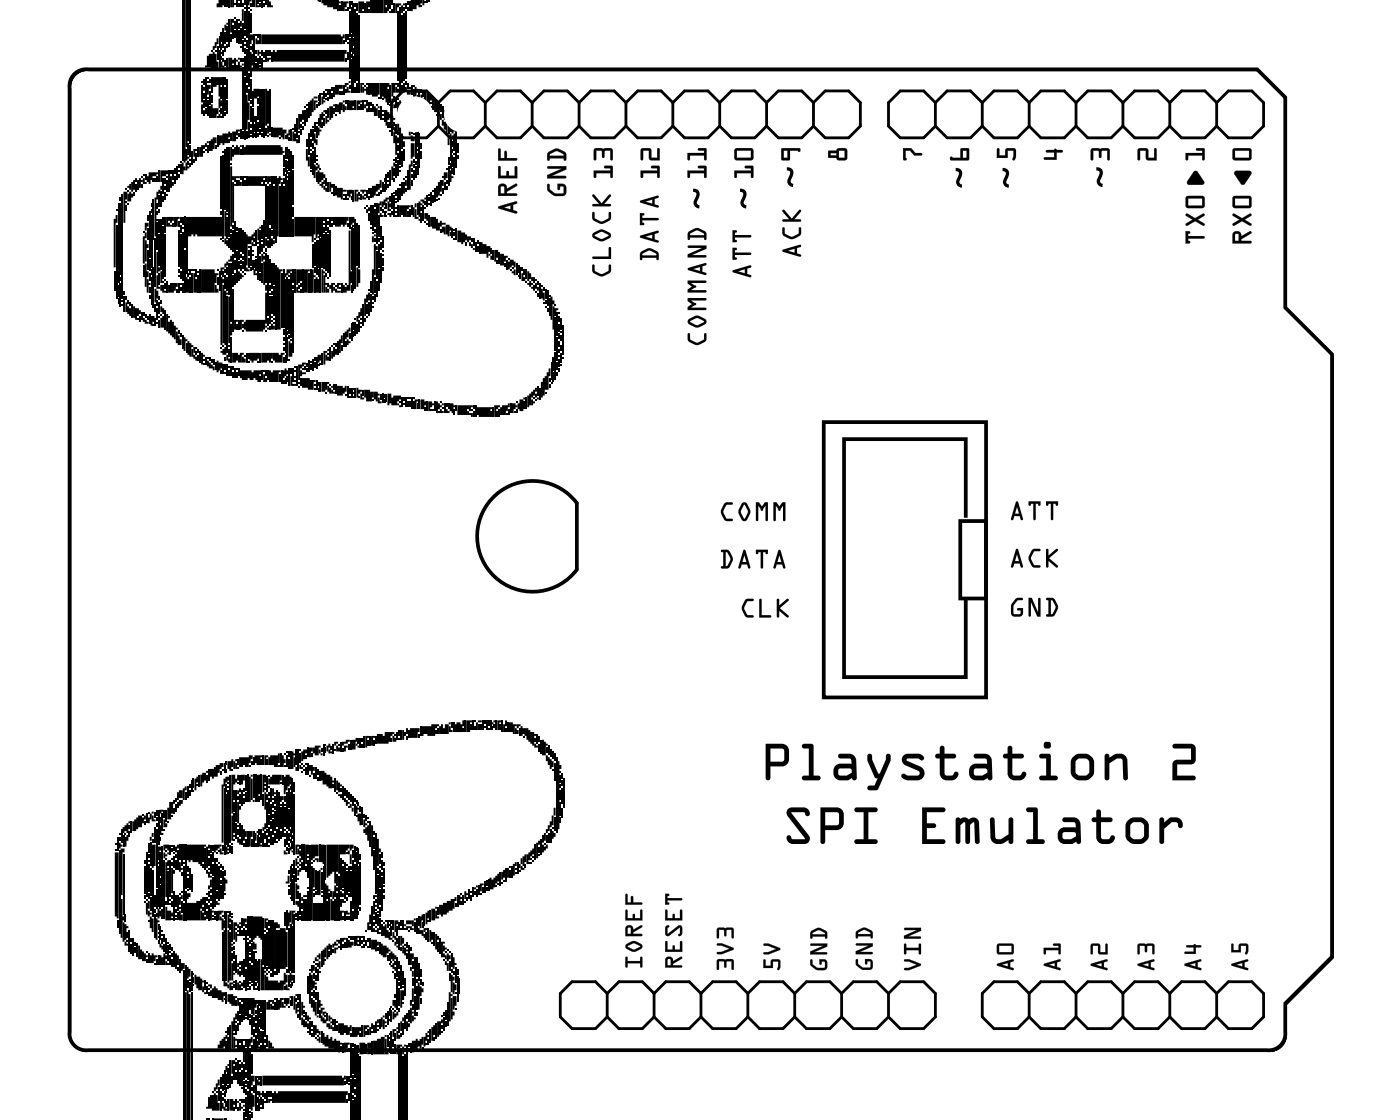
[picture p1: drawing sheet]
<svg xmlns="http://www.w3.org/2000/svg" width="76mm" height="61mm" viewBox="0 0 76 61" stroke-linecap="round" stroke-linejoin="round" font-family="sans-serif">
<path d="M4 4.2a.9 .9 0 0 1 .8-.4h63.4l1.5 1.5v11.4l2.5 2.6v32.6l-2.5 2.5v1.6a.9 .9 0 0 1-1 1h-63.9a.9 .9 0 0 1-1-1v-51.2l.1-.3z" fill="none" stroke="#000" stroke-width=".05"/>
<path d="M4 4.1a.9 .9 0 0 1 .8-.3h63.3l1.5 1.5v11.4l2.6 2.5v32.6l-2.6 2.6v1.5a.9 .9 0 0 1-1 1h-63.8a.9 .9 0 0 1-1-1v-51.1v-.4zM26.9 26.7a3 3 0 0 1 4.4 .6l-.1 3.6a3 3 0 0 1-4.4 .3 3 3 0 0 1 .1-4.5zM44.6 22.9h8.8v14.9h-8.8zM52 28.2h1.4v4.2h-1.4zM52.3 28.1v-4.3h-6.6v12.9h6.6v-4.3" fill="none" stroke="#000" stroke-width=".2"/>
<g fill="#000">
<path d="M13.1 -.1l.1 .1zM17.1 -.1h.2v.2zM21.3 -.1l.1 .1zM23.3 -.1h.2zM23.4 -.1l.1 .1zM6.2 14.7h.1v1.1h-.1zM6.3 11.6h.1v.5h-.1v2.4h-.1v-2.6h.1zM6.3 11.3h.1v.1h-.1zM6.4 16.2h.1v.3h-.1zM6.4 15.4h.1v.7h-.1zM6.5 15.3h.1v1.3h-.1zM6.5 15h.1v.2h-.1z"/>
<path d="M6.5 10.7h.1v.2h-.1zM6.6 16.5h.1v.1h-.1zM6.6 16.3h.1v.1h-.1zM6.7 16.1h.1v.8h-.1zM6.7 15.8h.1v.2h-.1zM6.7 10.4h.2v.4h-.1v1.3h-.1zM6.8 10.2h.1v.1h-.1zM6.8 16.4h.1v.2l.2 .1v.4l-.3-.2zM6.8 16.1h.1v.2h-.1zM6.8 11.1h.1v.3h-.1zM6.8 10.9h.1v.1h-.1zM6.9 11h.1v.1h-.1z"/>
<path d="M6.9 10.3h.1v.1h-.1zM6.9 16.3h.1v.2h-.1zM6.9 10.5h.1v-.1l.2 .1-.1 .4h-.2zM7 10h.1v.3l-.2-.1zM7 16.4h.1v.2h-.1zM7.1 16.5h.1v.7h-.1zM7.1 9.9l.3-.3v.3h-.1v.4h-.1v.1h-.1zM7.2 16.6l.4 .2v.2l-.2 .1v.2l-.2-.1zM7.2 10.4h.1v.2h-.1zM7.3 10h.1v.4h-.1zM7.4 17.2h.1v.1h-.1zM7.4 9.8h.1v.5h-.1z"/>
<path d="M7.5 17.1h.1v.3h-.1zM7.5 9.6l.2 .2v.1h-.1v.3h-.1zM7.6 9.5h.1v.1h-.1zM7.6 16.9h.1v.4h-.1zM7.6 10h.1v.2h-.1zM7.7 12.5h.1v.1h-.1zM7.7 17.2l.4 .2v.1h-.3v-.1h-.1zM7.7 16.9h.1v.2h-.1zM7.7 14.4h.1v.6h-.1zM7.8 12.6h.1v.3h-.1v1.4h-.1v-1.5h.1zM7.7 9.6h.1v.3h.1v.1h-.2zM7.7 9.4h.1v.1h-.1z"/>
<path d="M7.8 17h.1v.2h-.1zM7.8 14.3h.1v.4h.2v.3h-.2v.5h-.1zM7.8 13h.1v.2h.2v.2h-.2v.8h-.1zM7.8 12.1h.3l-.2 .4h-.1zM7.8 9.4h.1v.4h-.1zM7.9 17.1h.2v.2h-.2zM7.9 15.1h.2v.2h.1v.1h-.1v.5h-.2zM7.9 13.5h.2v1.1h-.2zM7.9 12.4h.2v.6h-.2zM7.9 11.6h.2v.4h-.2zM8.1 9.3h.5l-.1 .2h-.2l-.1 .5-.3-.1v-.4h.2zM8.1 17h.1v.5h-.1z"/>
<path d="M8.1 16h.1v.2h-.1zM8.1 15.5h.1v.4h-.1zM8.1 14.8h.1v.4h-.1zM8.1 14.1h.1v.6h-.1zM8.2 17.1h.2v.3h-.1v.2h-.1zM8.2 15h.1v1.5h-.1zM8.2 14.6h.1v.3h-.1zM8.2 11.3h.1v.2h-.1zM8.2 11h.1v.2h-.1zM8.3 17.5h.1v.1h-.1zM8.3 9.6h.2v.3h-.2zM8.4 17.2h.1v.4h-.1z"/>
<path d="M8.4 16.5h.1v.4h-.1zM8.4 15.6l.2 .2v.4h-.1v.2h-.1zM8.7 10.1h.1v.2h-.1v.2h-.1v.3h-.1v2h-.1v-2.1h.1v-.3l.2-.1zM8.5 17.4h.1v.1h-.1zM8.5 16.7h.1v.6h-.1zM8.5 16.3h.1v.3h-.1zM8.5 14.9h.1v.6h.1v.1h-.2zM8.5 13.6h.1v.9h.1v.2h-.1v.1h-.1zM8.5 12.1h.1v1.4h-.1zM8.5 11.9h.1v.1h-.1zM8.5 11.4h.1v.2h-.1zM8.5 11h.1v.3h-.1z"/>
<path d="M8.5 9.5h.1v.4h-.1zM8.6 17.3h.1v.4h-.1zM8.6 17.1h.1v.1h-.1zM8.6 16.4h.1v.6h-.1zM8.6 16.1h.1v.2h-.1zM8.6 14.8h.1v.6h-.1zM8.6 12.7h.1v1.7h-.1zM8.6 11.9h.1v.7h-.1zM8.6 11.3h.1v.2h-.1zM8.6 10.6h.1v.6h-.1zM8.6 9.2h.1v.7h-.1zM8.7 17h.1v.1h-.1z"/>
<path d="M8.7 17.2l.2-.1v.6h-.2zM8.7 16.6l.2 .1v.3l-.2-.1zM8.7 16.3h.1v.2h-.1zM8.7 15.4h.2v.4h.1v.1h-.2v-.1h-.1zM8.7 14.7h.1v.5h.1v.1h-.2zM8.7 10.4h.1v.8h-.1zM8.7 9.2h.4v.2h-.1v.1h-.2v.4h-.1zM8.8 11.8h.1v.4h-.1zM8.8 10.6h.1v.3h-.1zM8.8 9.6h.1v.9h-.1zM8.9 15.1h.1v.1h-.1zM8.9 16.8h.1v1.1h-.1z"/>
<path d="M8.9 15.3h.1v.3h-.1zM8.9 11.8h.1v.8h-.1zM8.9 10.4h.1v.4h-.1zM8.9 10.1h.1v.2h-.1zM8.9 9.6h.1v.4h-.1zM9 17l.2 .1v.1h-.1v.8h-.1zM9 15.2h.1v.7h-.1zM9 11.8h.2v.2h-.1v.3h-.1zM9 10.5h.1v.1h-.1zM9 9.8h.1v.6h-.1zM9 9.5h.1v.1h-.1zM9.1 17.4l.2-.1v.1h.1v.2l.2 .1v.2h-.1v.5l-.2-.1-.1-.2h-.1z"/>
<path d="M9.1 15.4h.1v-.1h.4v.2h-.1v.3h-.1v.1h-.3zM9.1 12.1h.1l.1 .2h-.2zM9.1 9.2h.1v1.2h-.1zM9.2 11.8h.2v.2h-.1v.1h-.1zM9.2 9.5h.1v.4h.1v.2h-.1v.1h-.1zM9.2 9.2h.1v.2h-.1zM9.3 12.1h.1v.2h-.1zM9.3 9.2h.1v.6h-.1zM9.4 11.8h.1v.5h-.1zM9.4 9.5h.1v.5h-.1zM9.4 9.1h.1v.3h-.1zM9.5 18h.1v.2h.1v.2h.1v.3h-.2v-.1h-.1z"/>
<path d="M9.5 15.6h.1v.3h-.1zM9.5 11.8h.2v.1h-.1v.4h-.1zM9.5 9h.1v.8h-.1zM9.6 17.9h.1v.2h-.1zM9.6 15.3h.1v.6h-.1zM9.6 14.9h.1v.1h-.1zM9.6 14.6h.1v.2h-.1zM9.6 12.5h.1v2h-.1zM9.6 12h.1v.3h-.1zM9.6 9.4h.1v.2h-.1zM9.6 9.2h.1v.1h-.1zM9.6 8.9h.1v.2h-.1z"/>
<path d="M9.7 8.7h.1v.1h-.1zM9.7 18.1h.1v.2h-.1zM9.7 15.5h.1v.3h-.1zM9.7 15.3h.1v.1h-.1zM9.7 14.7h.1v.4h-.1zM9.7 12.7h.1v1.9h-.1zM9.7 12.2h.1v.4h-.1zM9.7 11.8h.1v.3h-.1zM9.7 8.9h.1v.5h-.1zM9.8 18.2h.1v.7h-.1zM9.8 15.3h.1v.6h-.1zM9.8 12.3h.1v.1h-.1z"/>
<path d="M9.8 11.8h.1v.4h-.1zM9.8 8.8h.1v.2h.2l-.2 .4h-.1zM9.9 18.3l.3 .1v.1h-.1v.5h-.2zM9.9 11.8h.2v1.6h-.2zM9.9 -.1h.2v8.2h.1v.4h.1l-.2 .3h-.2zM10.1 18.6h.1v.5h-.1zM10.1 15l.2 .1v.8h-.2zM10.1 8.8h.1v.2h.1l-.1 .2h-.1zM10.1 -.1h.2v7.8h-.1v.3h-.1zM10.2 18.5l.3 .2v.1h-.1v.5l-.2-.1zM10.2 14.8h.1v.2h-.1zM10.2 14.6h.1v.1h-.1z"/>
<path d="M10.2 11.8h1.9v1h-1.4v-.1h-.1v.1h-.1v-.1h-.1v.1h-.2zM10.2 8.7h.1v.2h-.1zM10.2 7.8h.1v.6h-.1zM10.3 15h.1v.9h-.1zM10.3 14.6h.1v.3h-.1zM10.3 8.8h.1v.2h-.1zM10.3 8.6h.1v.1h-.1zM10.3 7.9h.1v.6h-.1zM10.4 18.9h.1v.3l.2 .1v.2l-.3-.2zM10.4 14.8h.1v1.1h-.1zM10.4 14.6h.2v.1h-.2zM10.4 8.2h.1v.7h-.1z"/>
<path d="M10.5 18.8h.2v.1h-.1v.2h-.1zM10.5 14.8h.1v.3h.1v.8h-.2zM10.5 8.6h.1v.2h-.1zM10.5 8.1h.2v.1h-.1v.3h-.1zM10.6 19h.1v.2h-.1zM10.6 14.6h.1v.4h-.1zM10.6 8.3h.1v.4h-.1zM10.7 19.2h.1v.3h-.1zM10.7 18.9h.1v.2h-.1zM10.7 14.9h.1v1h-.1zM10.7 14.7h.1v.1h-.1zM10.7 8h.1v.5h-.1z"/>
<path d="M10.8 19h.1v.6h-.1zM10.8 14.6h.1v1.3h-.1zM10.8 8h.1v-.1h.2l.1-.2h.1v.1h-.1v.2l-.2 .1v.4h-.2zM10.9 5.7h.1v.3h.1v.3l-.2-.1zM10.9 4.6l.2 .1v.2h-.1v.6h-.1zM10.9 4.4h.1v.1h-.1zM10.9 19.1l.2 .1v.1h-.1v.4h-.1zM10.9 14.6h.7v.2h.2v.1h-.1v.4h-.1v.6h-.7zM11 5.4h.1v.5h-.1zM11 5h.1v.3h-.1zM11 4.3h.1v.3h-.1zM11 19.6h.1v.1h-.1z"/>
<path d="M11 19.4h.1v.1h-.1zM11 8.2h.1v.1h-.1zM11.1 5.9h.1v.3h-.1zM11.1 4.2h.1v1.6h-.1zM11.1 19.3h.1v.4h-.1zM11.1 8.1h.1v.1h-.1zM11.3 2.9h.2v-.1l.2 .1 .1 .9-.7-.1v-.2h.1v-.5h.1zM11.2 5.4h.1v.9h-.1zM11.2 5.2h.1v.1h-.1zM11.2 4.6h.2v.2h-.1v.3h-.1zM11.2 4.4h.1v.1h-.1zM11.2 4.2h.1v.1h-.1z"/>
<path d="M11.2 19.5l.2 .1 .1 .3h.1v.2l-.4-.2zM11.2 19.3h.1v.1h-.1zM11.2 7.9h.1v.4h-.1zM11.3 5.8h.1v.6h-.1zM11.3 4.9h.1v.8h-.1zM11.3 4.3h.1v.2h-.1zM11.3 19.3h.1v.2h-.1zM11.3 7.7h.1v.5h-.1zM11.4 5.7h.1v.2h.3v-.6l.3 .1v.4l-.3 .1v.3h-.1v.2h-.3zM11.4 5.1h.1v.4h-.1zM11.4 4.2h.1v.8h-.1zM11.4 2.7h.1v.1h-.1z"/>
<path d="M11.4 19.4h.1v.2h-.1zM11.5 7.4h.2v.4h-.1v.3l-.2 .1v-.7h.1zM11.5 4.2h.6v.4h-.2v.6h-.1v-.6h-.1v.1h-.2zM11.5 19.4h.1v.3h-.1zM11.7 2.1h.1v.3h-.1v.2l-.2 .1 .1-.4h.1zM11.6 15.4h.1v.2h.1v.3h-.2zM11.6 7.9h.1v.2h-.1zM11.6 2.7h.1v.1h-.1zM11.7 6.3h.1v.1h-.1zM11.7 14.6h.1v.1h-.1zM11.7 15h.1v.4h-.1zM11.7 7.3h.1v.7h-.1z"/>
<path d="M11.7 2.5h.1v.7h-.1zM11.8 0l.5-.1h-.1v.4h-.1v.1h-.4zM11.8 6.2l.3 .1v.1h-.3zM11.8 6h.1v.1h-.1zM11.8 14.7h.1v1.1h-.1zM11.8 7.3h.3v-.1h.3v-.1h.1l-.1 .7h-.2v.1l-.3-.1v.1h-.1zM11.8 2.7h.1v1.1h-.1zM11.8 2h.1v.6h-.1zM11.9 5.9h.2v.3h-.2zM11.9 4.7h.2v.6h-.2zM11.9 18.8h.2v.1h-.2zM11.9 12.9h.2v.1h-.2z"/>
<path d="M11.9 19l.4-.2v.4h-.2zM11.9 15l.3 .1v.2h-.1v3.4h-.2zM12.5 13.9h.1v.3h-.2v.2l-.3 .2v.3h-.2v-.4h.3v-.2l.3-.2zM11.9 11.4h.2v.2h-.2zM11.9 3.3h.2v.2l.2 .2v.1h-.2v-.1h-.2zM11.9 3h.2v.2h-.2zM11.9 2.8h.2v.1h-.2zM11.9 2.4h.2v.3h-.2zM11.9 1.8h.2v.5h-.2zM12.1 18.7h.1v.1h-.1zM12.1 15.4h.1v.4l.2 .1v.1h-.1v2.7l-.2-.1zM12.1 14.7h.1v.3h-.1z"/>
<path d="M12.1 13h.1v.1h-.1zM12.1 8.2h.1v.1h-.1zM12.1 3.1h.1v.2h-.1zM12.1 2.7h.1v.3h-.1zM12.1 1.6h.1v1h-.1zM12.2 6.1h.1v.2h-.1zM12.2 4.7h.1v1.3h-.1zM12.2 4.2h.1v.4h-.1zM12.2 19.3h.1v.2h-.1zM12.2 14.9h.1v.7h-.1zM12.2 14.6h.1v.2h-.1zM12.2 12.9l.2 .1v.3l-.2-.1z"/>
<path d="M12.2 11.4l.2 .1v.1h-.1v1.2h-.1zM12.2 3.2h.1v.3h-.1zM12.2 2.5h.1v.3h-.1zM12.2 1.8h.1v.6h-.1zM12.3 1.2h.1v.1h-.1v.4h-.1v-.4h.1zM12.2 0h.1v.4h-.1zM12.3 5.4h.1v.8h-.1zM12.3 4.3h.1v1h-.1zM12.3 19.2h.1l.1 .4-.2-.1zM12.3 15h.1v.8h-.1zM12.3 14.5h.1v.4h-.1zM12.3 11.8h.1v1.1h-.1z"/>
<path d="M12.3 3.1h.1v.7h-.1zM12.3 2.4h.1v.2h-.1zM12.3 1.4h.1v.9h-.1zM12.3 -.1h.1v.5h-.1zM12.4 19.9h.1v.1h-.1zM12.4 18.9h.1v.4h-.1zM12.4 18.7h.1v.1h-.1zM12.4 16.1h.1v1.4h.1v.7h-.1v.4h-.1zM12.4 14.3h.1v1.7h-.1zM12.4 12.9h.1v.5h-.1zM12.4 7.5h.1v.3h-.1zM12.4 3.1h.2v.1h.1v.2h-.1v.4h-.2z"/>
<path d="M12.4 1h.1v1.5h-.1zM12.4 -.1h.1v.5h-.1zM12.5 18.3h.1v1.3h-.1zM12.5 12.7h.1v.8h-.1zM12.5 12.4h.1v.2h-.1zM12.5 9h.1v.5h.1v.3h-.1v2.5h-.1zM12.5 8.8h.1v.1h-.1zM12.5 8l.2 .1 .1-.2h.1v.1l.2-.1v.1h-.1v.4h-.3v.1h-.1v.2h-.1zM12.5 7.2h.1v.5h-.1zM12.5 1.9h.1v.4h-.1zM12.5 1h.2v.2h-.1v.6h-.1zM12.5 -.1h.3h-.2v.5h-.1z"/>
<path d="M12.6 7.9h.1v.1h-.1zM12.6 19.1h.3v.1h.1v-.1h.2v.1h-.1v.4h-.2v-.1h-.1v.1h-.2zM12.6 14.9h.1v.6h-.1zM12.6 13.8h.1v1h-.1zM12.6 12.5h.1v1.1h-.1zM12.6 12.2h.1v.2h-.1zM12.6 9.9l.2 .1v.1h-.1v2h-.1zM12.6 7.1l.4-.1v.1h-.1v.2h-.1v.4h-.2zM12.6 3.5h.1v.3h-.1zM12.6 1.3h.1v.8h-.1zM12.6 -.1h.2l-.1 .1v.4h-.1zM12.7 .9h.1v.1h-.1z"/>
<path d="M12.7 17.3h.2v.1h-.1v.5h-.1zM12.7 14.8h.1v.6h-.1zM12.7 14.1h.1v.5h-.1zM12.7 12h.1v2h-.1zM12.7 9.5h.3v.1h-.2v.3h-.1zM12.7 3.1h.1v.6h-.1zM12.7 1.7h.1v.4h-.1zM12.7 1.1h.1v.5h-.1zM12.7 .2h.1v.1h-.1zM12.8 17.5h.1v.4h-.1zM12.8 13.6h.1v1.7h-.1zM12.8 12.6h.1v.9h-.1z"/>
<path d="M12.8 12.3h.1v.2h-.1zM12.8 9.8h.1v.3h-.1zM12.8 7.4h.1v.1h-.1zM12.8 3.5h.1v.3h-.1zM12.9 3.1h.1v.1l-.2 .1zM12.8 1h.1v1.3h-.1zM12.8 -.1h.1v.5h-.1zM12.9 17.3h.1v.6h-.1zM12.9 14.7l.3 .2-.2 .3h-.1zM12.9 14.2h.1v.4h-.1zM12.9 12.4h.1v1.7h-.1zM12.9 9.8l.2 .1v.2h-.2z"/>
<path d="M12.9 7.2h.1v.2h-.1zM12.9 3.3h.1v.2l.2-.1-.2 .4h-.1zM12.9 1.7h.1v.7h-.1zM12.9 1.2h.1v.4h-.1zM12.9 1h.1v.1h-.1zM12.9 .2h.1v.2h-.1zM12.9 -.1h.1v.2h-.1zM13 17.3h.2v.1h-.1v.5h-.1zM13 14.4h.1v.3h-.1zM13 14.1h.1v.2h-.1zM13 13.8h.1v.2h-.1zM13 12.4h.1v1.2h-.1z"/>
<path d="M13 9.5h.1v.3h-.1zM13 8.1h.1v.3h-.1zM13 7h.1v.5h-.1zM13 3.1h.2v.2h-.2zM13 2.5h.1v.1h-.1zM13 1.6h.1v.8h-.1zM13.1 .5h.1v.6h-.1v.3h-.1v-.3h.1zM13 -.1h.1v.5h-.1zM13.1 17.9h.1v.1h-.1zM13.1 14.7h.1v.1h-.1zM13.1 19.3l.2 .1v.2h-.2zM13.1 17.5h.1v.2h-.1z"/>
<path d="M13.1 14.2h.1v.4h-.1zM13.1 13.9h.1v.2h-.1zM13.1 12.5h.1v1.3h-.1zM13.1 9.5h.1v.6h-.1zM13.1 7.9h.1v.5h-.1zM13.1 7.1h.1v.4h-.1zM13.1 3.7h.1v.1h-.1zM13.1 2.2h.1v.6h-.1zM13.1 1.2h.1v.9h-.1zM13.1 .2h.1v.2h-.1zM13.2 14.8h.1v.1h-.1zM13.2 19.2h.1v.1h-.1z"/>
<path d="M14.4 15.9h.1v1.6h-.1v.4h-.1v.1h-1v-.1h-.1v-.5h.1v-.1h1.1zM13.2 9.8h.1v.3h-.1zM13.2 9.5h.1v.1h-.1zM13.2 8h.1v-.1h1.9l.2 .4h-.1v.1h-2.1zM13.2 3h.1v1.1h-.1zM13.2 2.6h.1v.3h-.1zM13.2 2.4h.1v.1h-.1zM13.2 2.1h.1v.2h-.1zM13.2 1.7h.1v.3h-.1zM13.2 .6h.1v1h-.1zM13.2 .4h.1v.1h-.1zM13.2 -.1h.1v.4h-.1z"/>
<path d="M13.3 19.1h.1v.5h-.1zM13.3 14.5l.2 .1v.1h-.2zM13.3 12.7h.1v.1h.2v-.1l.2-.1v.2h-.1v.2h-.1v.2h-.2v1.2h-.1zM13.3 9.5h.1v.6h-.1zM13.3 7.1h.1v.4h-.1zM13.3 5.1h.1v.4h.1v1h-.1v.5h-.1zM13.3 4.6h.1v.4h-.1zM13.3 2.7h.1v1.8h-.1zM13.3 2.2h.1v.4h-.1zM13.4 19.5h.1v.1h-.1zM13.4 19.1h.1v.3h-.1zM13.4 14h.1v.5h-.1z"/>
<path d="M13.4 13.5h.1v.4h-.1zM13.4 13.3h.1v.1h-.1zM13.4 9.5h1v.1h-.1v.3h-.1v.2h-.8zM13.4 6.6h.1v.8h-.1zM13.4 4.8h.1v.6h-.1zM13.4 4h.1v.7h-.1zM13.4 3.8h.1v.1h-.1zM13.4 .4h.1v.1h-.1zM13.4 -.1h.2v.2h-.1v.2h-.1zM13.5 .5h.1v.1h-.1zM13.5 19.1h.5v.3l-.4 .2v-.1h-.1zM13.5 14.5h.1v.2h-.1z"/>
<path d="M13.5 13.3h.1v1.1h-.1zM13.5 7.3h.1v.1h-.1zM13.5 7h.1v.2h-.1zM13.5 6.7h.1v.2h-.1zM13.5 5.8h.1v.8h-.1zM13.5 5.4h.1v.3h-.1zM13.5 4.3h.1v1h-.1zM13.5 3.9h.1v.3h-.1zM13.5 2.8l.2 .1v.6h-.1v.3h-.1zM13.5 2.5h.1v.2h-.1zM13.5 1.9h.2v.3h-.1v.2h-.1zM13.5 .7h.1v1.1h-.1z"/>
<path d="M13.5 .2h.1v.2h-.1zM13.6 14.1h.1v.5h-.1zM13.6 13.8h.1v.1h-.1zM13.6 13.5h.1v.1h-.1zM13.6 13.1l.2 .1v.1h-.2zM13.6 5.9h.1v1.5h-.1zM13.6 4.9h.1v.9h-.1zM13.6 2.4h.1v.4h-.1zM13.6 -.1h.1v.5h-.1zM13.7 14.6h.1v.2h.1v.1h-.2zM13.7 14.1h.1v.4h-.1zM13.7 12.9h.1v.2h-.1z"/>
<path d="M13.7 7.2h.1v.2h-.1zM13.7 6.7h.1v.4h-.1zM13.7 6.3h.1v.3h-.1zM13.7 4.8h.3v.4h-.1v.1h-.2zM13.7 1.9h.1v1.9h-.1zM13.7 -.1h.1v.5h-.1zM13.8 14.1h.1v.6h-.1zM13.8 13.9h.1v.1h-.1zM13.8 12.5h.1v.8h-.1zM13.8 6.3h.1v1.1h-.1zM13.8 3.4h.1v.4h-.1zM13.8 3h.1v.3h-.1z"/>
<path d="M13.8 2.7h.1v.2h-.1zM13.8 2.1l.2 .1v.2h-.2zM13.8 1.9h.1v.1h-.1zM13.8 0h.1v.3h.1v.1h-.2zM13.9 19.5h.1v.1h-.1zM13.9 13.3h.1v1.8h-.1zM13.9 13.1h.1v.1h-.1zM14 12.3h.2v.1h-.2v.6h-.1v-.6h.1zM13.9 7.2h.1v.2h-.1zM13.9 6.6h.1v.5h-.1zM13.9 5.8h.1v.7h-.1zM13.9 5.3h.1v.4h-.1z"/>
<path d="M13.9 3.1h.1v.7h-.1zM13.9 2.7l.3 .1-.2 .2h-.1zM13.9 1.9h.1v.2h-.1zM13.9 -.1h.1v.3h-.1zM14 19.1h.2v.5h-.2zM14 14.8h.2v.4h-.2zM14 13.9h.2v.8h-.2zM14 12.5h.2v1.3h-.2zM14 7h.2v.3h-.2zM14 3.5h.2v.2h-.2zM14 3h.2v.4h-.2zM14 1.9h.2v.5h-.2z"/>
<path d="M14 .2h.2v.2h-.2zM14 -.1h.2v.2h-.2zM14.2 19.1h.6v.3h-.1v.2h-.1v-.1h-.1v.1h-.3zM14.2 14.3h.1v1h-.1zM14.2 13.8l.2 .1v.2h-.1v.1h-.1zM14.2 13.2h.1v.4h-.1zM14.2 13h.1v.1h-.1zM14.2 12.2h.1v.7h-.1zM14.2 10h.1v.1h-.1zM14.2 7.2h.1v.2h-.1zM14.2 3.1h.1v.6h-.1zM14.2 2.7h.1v.3h-.1z"/>
<path d="M14.2 1.9h4.3v.1l.2-.1v.2h-.1v.3h-4.4zM14.2 -.1h.1v.5h-.1zM14.3 13.6h.1v.2h-.1zM14.3 14.2h.1v1.2h.1v.4h-.1v-.4h-.1zM14.3 12h.1v1.4h-.1zM14.3 9.8h.1v.3h-.1zM14.3 3.2h.1v.1h-.1zM14.3 2.8h.1v.3h-.1zM14.3 .2h.1v.2h-.1zM14.3 -.1h.1v.2h-.1zM14.4 17.9h.1v.1h-.1zM14.4 13.4h.1v.2h-.1z"/>
<path d="M14.4 17.6l.2 .1v.2h-.1zM14.4 13.8h.1v1.5h-.1zM14.4 12.9l.2 .1v.4l-.2-.1zM14.4 9.5h.1v.4h-.1zM14.4 6.9h.1v.4h-.1zM14.4 4.8l.2 .1v1.8h-.1v.1h-.1zM14.4 2.7h.1v.6h-.1zM14.4 -.1h.1v.4h-.1zM14.5 7.3h.1v.1h-.1zM14.5 17.2h.1v.4h-.1zM14.5 9.5h.2v.4h-.1v.1h-.1zM14.5 6.8h.1v.4h.1v.1l-.2-.1z"/>
<path d="M14.5 3.1h.2v.1l-.2 .1zM14.5 2.7h.2v.3h-.2zM14.5 0l.2 .1v.2h.1v.1h-.3zM14.6 17.6h.1v.3h-.1zM14.6 16.1h.1v1.4h-.1zM14.6 15.9h.1v.1h-.1zM14.6 15.4h.1v.4h-.1zM14.6 14.1h.1v1.2h-.1zM14.6 12.4h.1v1h-.1zM14.7 19.5h.1v.1h-.1zM14.7 17.5l.2 .1v.3h-.2zM14.7 17.3h.1v.1h-.1z"/>
<path d="M14.7 17.1h.1v.1h-.1zM14.7 16.1h.1v.9h-.1zM14.7 15.8h.1v.2h-.1zM14.7 14.3h.1v1.3h-.1zM14.7 12.9l.2 .1v.2h-.1v.1h-.1zM14.7 12.5h.1v.3h-.1zM14.7 6.9h.1v.5h-.1zM14.7 2.8h.1v.5h-.1zM14.8 19.1h.3v.1h.1v-.1h.2v.1h-.1v.4h-.4v-.1h-.1zM14.8 17.4h.1v.1h-.1zM14.8 17.2h.1v.1h-.1zM14.8 15.5h.1v1.6h-.1z"/>
<path d="M14.8 14.3h.1v1.1h-.1zM14.8 9.5h.1v.5h-.1zM14.8 6.9h.5v.1h.2v.2h-.1v.3h-.1l-.1-.2h-.1v.1h-.3zM14.8 2.7h.1v.1h.1v-.1h3.8v.2h-.1v.4h-3.9zM15 14.5h.1v.1h.2v.1h-.1v3.2h-.2zM15.1 9.5h.1l.1 .3h-.1v.2h-.1v2.8h-.1v-3.2h.1zM15.1 7.4h.1v.1h-.1zM15.3 19.3h.1v.3h-.1zM15.3 18.8h.1v.2h-.1zM15.3 18.6h.1v.1h-.1zM15.3 18.3h.1v.2h-.1zM15.3 17.9h.1v.3h-.1z"/>
<path d="M15.3 9.6h.1v.4h-.1zM15.3 9.1h.1v.4h-.1zM15.3 8.4h.1v.6h-.1zM15.4 19.2h.1v.4h-.1zM15.5 14.6h.3v.1l-.3 .2v.1h-.1zM15.4 8.7h.1v.6h-.1zM15.4 8h.1v.6h-.1zM15.4 7.3h.1v.2h-.1zM15.5 18.3h.1v1.2h-.1zM15.5 18h.1v.2h-.1zM15.5 9.5h.1v.1h-.1zM15.5 9.2h.1v.2h-.1z"/>
<path d="M15.5 8.7h.1v.4h-.1zM15.5 8h.1v.6h-.1zM15.6 7h.1v.3h-.1v.2h-.1v-.3h.1zM15.6 19.4h.1v.1h-.1zM15.6 18.5l.2 .1v.7h-.2zM15.6 18.2h.1v.2h-.1zM15.6 14.9h.1v.1h-.1zM15.6 8.1h.1v1.1h-.1zM15.6 7.4h.1v.3h-.1zM15.7 18.4h.1v.1h-.1zM15.7 7h.1v.7h-.1zM15.8 15.4h.1v.2h-.1z"/>
<path d="M15.8 14.6h.1v.7h-.1zM15.8 11.9h.1v.9h-.1zM15.8 11.2h.1v.6h-.1zM15.8 9.2h.1v1.9h-.1zM15.8 8.4h.1v.7h-.1zM15.8 7.1l.2 .1v.3h.2v.3h-.2v-.1h-.2zM15.8 6.9h.1v.1h-.1zM15.9 19.9h.1v.1h-.1zM15.9 14.6h.1v1.3h-.1zM15.9 11.8h1.2v.9h-.1v.4h-.1v-.3h-1zM15.9 6.7h.1v.4h-.1zM16 15.5h.2v.3h.1v.1h-.3z"/>
<path d="M16 14.6h.4v.6l-.2 .1v.1h-.2zM16 6.4h.2v1h-.2zM16.2 15.4h.1v.2h-.1zM16.2 7.3h.1v.5h-.1zM16.2 7.1h.1v.1h-.1zM16.4 6h.1v.5l-.2 .1v.4h-.1v-.8h.2zM16.3 15.6h.1v.3h-.1zM16.3 15.3h.1v.2h-.1zM16.3 7h.1v.3h-.1zM16.3 6.7h.1v.2h-.1zM16.4 14.6h.1v1.3h-.1zM16.4 6.8h.1v.2h-.1z"/>
<path d="M16.4 6.6h.1v.1h-.1zM16.5 5.8h.1v.1h-.1zM16.5 14.6h.3v.1h-.1v1.2h-.2zM16.5 6h.1v.8h-.1zM16.6 8.1h.1v.4h.1v.5h-.1v-.3h-.1zM16.6 7.5h.1v.5h-.1zM16.6 19.6h.1v.3h-.1zM16.6 5.9h.1v.7h-.1zM16.6 5.7h.1v.1h-.1zM16.7 7.2h.1v1.2h-.1zM16.7 14.8h.1v1.1h-.1zM16.7 5.5h.1v.9h-.1z"/>
<path d="M16.8 9.2h.1v.1h-.1zM16.8 8.3h.1v.8h-.1zM16.8 8.1h.1v.1h-.1zM16.8 7.5h.1v.5h-.1zM16.8 7h.1v.4h-.1zM16.8 19.5h.1v.1h-.1zM16.8 14.6h.1v1.3h-.1zM17 5.2h.2v.1h-.2v.8h-.1v.2h-.1v-.9h.1zM16.9 8.2h.1v1.2h-.1zM16.9 7.8h.1v.3h-.1zM16.9 7h.1v.7h-.1zM16.9 6.8h.1v.1h-.1z"/>
<path d="M16.9 14.6h.1v.3h.1v.1h-.1v.9h-.1zM16.9 13.2h.1v1.3h-.1zM17 8.9h.1v.1l.2-.1v.2l-.2 .1v.4h-.1zM17 8h.1v.8h-.1zM17 7.2h.1l.1 .7-.2-.1zM17 6.6h.1v.5h-.1zM17 19.6h.1v.4h-.1zM17 19.3h.1v.2h-.1zM17 15.1h.1v.8h-.1zM17 14.5h.1v.3h-.1zM17 13.1h.1v1.3h-.1zM17 12.9h.1v.1h-.1z"/>
<path d="M17 5.4h.2v.1h-.1v.5h-.1zM17.1 8.8h.1v.1h-.1zM17.1 9.3h.1v.6h-.1zM17.1 8.6h.1v.1h-.1zM17.1 8.4h.1v.1h-.1zM17.1 6.8h.1v.6h-.1zM17.1 6.6h.1v.1h-.1zM17.1 19.3h.1v.7h-.1zM17.1 15l.2 .1v.8h-.2zM17.1 13h.1v1.9h-.1zM17.1 11.8h.2v.9h-.1v.2h-.1zM17.1 5.7h.1v.2h-.1z"/>
<path d="M17.2 9.2l.4 .2v.2h-.1l-.2 .4h-.1zM17.2 6.9l.2 .1v.1h-.1v.2h-.1zM17.2 6.4h.1v.4h-.1zM17.2 19.7h.1v.2h-.1zM17.2 19.2h.2v.3h-.1v.1h-.1zM17.2 14.6h.1v.4h-.1zM17.2 13h.1v1.5h-.1zM17.2 12.8h.1v.1h-.1zM17.2 5.5h.1v.3h-.1zM17.2 5.1h.1v.3h-.1zM17.3 9.1h.1v.1h-.1zM17.5 9.8h.1v.2h-.1v.2h-.1l-.1-.2h.1z"/>
<path d="M17.5 6h.1v.1h-.1l-.1 .8h-.1v-.7l.2-.1zM17.3 19.6h.1v.1h-.1zM17.3 11.8h.1v1h-.1zM17.3 5h.1v.7h-.1zM17.3 -.1h.1v.2h-.1zM17.4 6.6h.1v.3h-.1zM17.4 19.1h.1v.6h-.1zM17.4 14.6l.2 .1v.1h-.1v1.1h-.1zM17.4 5.2h.1v.2h.1l-.1 .3h-.1zM17.4 5h.1v.1h-.1zM17.4 -.1l1 .1v.1h.1v.1h-.1v.4h-.1v-.1h-.3v-.1h-.3v-.1h-.2v-.1h-.1zM17.5 10.1l.2 .1v.2l-.2-.1z"/>
<path d="M17.5 6.4h.1v.4h-.1zM17.5 6.2h.1v.1h-.1zM17.5 19h.2v-.1h.1v.1l-.2 .1v.6h-.1zM17.5 14.9h.1v.4h.1v.1h-.1v.5h-.1zM17.5 12.7h.1v1.9h-.1zM17.5 12.3h.1v.3h-.1zM17.5 12.1h.1v.1h-.1zM17.5 11.8h.1v.2h-.1zM17.5 4.9h.1v.4h-.1zM17.6 9.6h.1v.5h-.1zM17.6 6.3h.1v.2h.1l-.1 .2h-.1zM17.6 6h.1v.2h-.1z"/>
<path d="M17.6 19.2l.2 .1v.2h-.2zM17.6 15.5l.2 .1v.3h-.2zM17.6 14.8h.1v.2h-.1zM17.6 11.8h.1v.7h-.1zM17.6 5.3h.1v.1h-.1zM17.6 5h.1v.2h-.1zM17.6 4.8h.1v.1h-.1zM17.7 15h.1v.1h-.1zM17.7 9.9h.1v.5h-.1zM17.7 5.9h.1v.5h-.1zM17.7 19.1h.1v.1h-.1zM17.7 15.3h.1v.2h-.1z"/>
<path d="M17.7 12.3h.1v.3h-.1zM17.7 12h.1v.2h-.1zM17.7 11.8h.1v.1h-.1zM17.7 5.2h.1v.2h-.1zM17.7 4.8h.1v.3h-.1zM17.8 9.9l.2 .1-.1 .4h-.1zM17.8 5.8h.2v-.1h.2v.1h-.2v.6h-.1v.1h-.1zM17.8 18.8h.1v.7h-.1zM17.9 15.3h.3v.1h-.2v.5h-.1v-.3h-.1v-.2h.1zM17.8 11.8h.1v.5h-.1zM17.8 4.8h.1v.5h-.1zM17.9 18.7h.1v.1h-.1z"/>
<path d="M17.9 10.4h.1v.1h-.1zM18 18.8l.3 .1v.3l-.4 .2v-.4h.1zM17.9 12.1h.1v.2h-.1zM17.9 11.8h.1v.2h-.1zM17.9 5h.1v.3h-.1zM17.9 4.7h.1v.2h-.1zM18 10h.2v.6h-.2zM18 5.9h.2v.3h-.2zM18 18.6h.2v.1h-.2zM18 15.5h.2l.1 .3h.2v.1h-.3v-.1h-.2zM18 11.8h.2v.4h-.2zM18 4.7h.2v.5h-.2z"/>
<path d="M18.2 10.1h.1v.1h.3v.1h.2v.1h-.2v.4l-.4-.2zM18.2 6.2h.1v.1h-.1zM18.2 5.7h.1v.4h-.1zM18.2 18.6h.1v.2h-.1zM18.2 15.4h.1v.1h-.1zM18.2 11.8h.7v.2h-.1v.2h-.1v.1h-.1v-.1h-.1v.1h-.3zM18.2 4.6h.4v.2h-.2v.3h-.2zM18.4 5.5h.2v-.1h.1v.1h-.1v.5h-.1v.2l-.2-.1v-.4h.1zM18.3 18.5h.1v.7h-.1zM18.3 15.3h.2v.1h-.1v.2h-.1zM18.5 18.2h.1v.4h-.1v.5h-.1v-.7h.1zM18.4 15.5h.1v.1h-.1z"/>
<path d="M18.4 4.9h.2v.2h-.2zM18.4 .3h.1v.3h-.1zM18.5 18.7h.1v.3h-.1zM18.5 15.3h.1v.6h-.1zM18.5 .1h.1v.5h-.1zM18.6 10.7h.1v.1h-.1zM18.6 10.5h.1v.1h-.1zM18.6 5.7l.2 .1v.2h-.1v.1h-.1zM18.6 18.1h.1v.7h-.1zM18.9 12.5h.1v2.2h.1v.6h-.1v.5l-.4 .1v-.5h.1v.1l.2-.1zM18.6 4.6h.1v.5h-.1zM18.6 2.2h.1v.2h-.1z"/>
<path d="M18.6 .1h.3v.1h-.1v.2h-.1v.2h-.1zM18.7 10.5h.1v.3h-.1zM18.7 15.3h.1v.1h-.1zM18.7 5.4h.1v.3h-.1zM18.7 18.5h.1v.3h-.1zM18.7 18l.3-.3v.3h-.1v.3h-.1v.1h-.1zM18.7 4.8h.1v.2h-.1zM18.7 4.5h.2v-.1h.1l-.2 .3h-.1zM18.7 3.1h.1v.2h-.1zM18.7 1.9h.1v.4h-.1zM18.7 .5h.1v.1h-.1zM18.8 10.7h.1v.1h-.1z"/>
<path d="M18.8 10.3h.1v.3h-.1zM18.8 5.4h.1v.6h-.1zM18.8 18.4l.2 .1-.1 .2h-.1zM18.8 12.1h.1v.2h-.1zM18.8 4.7h.1v.2h.1v.1h-.2zM18.8 2.8h.1v.4h-.1zM18.8 2.3h.1v.1h-.1zM18.8 1.9h.1v.3h-.1zM18.8 .4h.1v.2h-.1zM18.9 10.3h.2l-.1 .4h-.1zM18.9 5.4h.3v.4h-.1v.2h-.2zM18.9 18.1h.1v.3h-.1z"/>
<path d="M18.9 11.8h.1v.6h-.1zM18.9 4.6h.1v.2h-.1zM18.9 .6h.1v1.4h-.1zM18.9 .1h.1v.4h-.1zM19 10.6h.1v.2h-.1zM19 17.5h.1v1h-.1zM19 15.4h.1v.5h-.1zM19 11.8h.2v.3h-.1v.1h-.1zM19 3.2h.1v1.8h-.1zM19 2.9h.1v.2h-.1zM19 1.9h.1v.9h-.1zM19 .4h.1v1.4h-.1z"/>
<path d="M19 .1h.1v.2h-.1zM19.1 10.3h.1v.6h-.1zM19.1 5.9h.1v.1h-.1zM19.1 18h.1v.3h-.1zM19.1 17.4h.1v.5h-.1zM19.1 12.2h.1v.1h-.1zM19.1 3h.1v2h-.1zM19.1 2.6h.1v.3h-.1zM19.1 2.1h.1v.4h-.1zM19.1 .2h.1v1.8h-.1zM19.2 10.3h.2v.1h-.1v.5h-.1zM19.2 5.4h.1v.6h-.1z"/>
<path d="M19.2 17.4h.1v.8h-.1zM19.2 17.2h.1v.1h-.1zM19.2 4.7h.1v.3h-.1zM19.2 .2h.1v.2h-.1zM19.3 10.5h.1v.2h.1l-.1 .2h-.1zM19.3 5.4h.3l-.1 .3h-.1v.3h-.1zM19.3 17.5h.1v.6h-.1zM19.5 16.7h.1v.4l-.2 .1v.2h-.1v-.3h.1v-.2h.1zM19.3 14.5l.2 .1v.7h-.1v.2h-.1zM19.3 4.5h.1v.5h-.1zM19.3 .2h.1v.4h-.1zM19.4 10.4h.1v.2h-.1z"/>
<path d="M19.4 5.8h.1v.2h-.1zM19.4 17.3h.1v.7h-.1zM19.4 .1h.3v.4h-.1v.2h-.2zM19.5 10.5h.1v.3h-.1zM19.5 10.3h.3v.1l-.2 .1zM19.5 5.7h.1v.3h-.1zM19.5 17.6h.1v.1h-.1zM19.5 17.4h.1v.1h-.1zM19.5 17.2h.1v.1h-.1zM19.5 4.5h.2v.1h-.1v.4h-.1zM19.6 10.6h.1l.1 .2h-.2zM19.6 5.4h.1v.6h-.1z"/>
<path d="M19.6 16.5h.1v1.1h-.1zM19.6 4.7h.1v.1l.2-.1v.4h-.1v-.2l-.2 .1zM19.6 .6h.1v.1h-.1zM19.7 11.2h.1v.1h-.1zM19.7 10.5h.1v.1h-.1zM19.7 5.7h.1l.1 .4h-.1v-.2h-.1zM19.7 5.4h.1v.1h-.1zM19.7 4.6h.1v.1h-.1zM19.7 17.2h.1v.2h-.1zM19.9 15.9h.1v.4l-.2 .1v.7h-.1v-.9h.1v-.2h.1zM19.7 .2h.1v.5h-.1zM19.8 10.3h.1v.4h-.1z"/>
<path d="M19.8 5.4h.1v.4h-.1zM19.8 17.1h.1v.1h-.1zM19.8 11.1h.1v.1h-.1zM19.8 16.5h.1v.5h-.1zM19.9 11.2h.1v.2l-.2 .1v-.2h.1zM19.8 4.5h.1v.1h-.1zM19.8 .1h.2l-.1 .6h-.1zM19.9 10.6h.1v.2h-.1zM19.9 10.2h.1v.3h-.1zM19.9 5.5h.1v.6h-.1zM19.9 16.4h.1v.7h-.1zM19.9 15.6h.1v.2h-.1z"/>
<path d="M19.9 11.5h.1v.5h-.1zM19.9 4.5h.1v.6h-.1zM19.9 .5h.1v.2h-.1zM20 10.2h.1v.5h-.1zM20 5.9h.1v.2h-.1zM20 5.5h.1v.3h-.1zM20 16h.1v.9h-.1zM20 15.2h.1v.7h-.1zM20 12.3h.1v.1h-.1zM20 11.1h.1v1.1h-.1zM20 4.5h.6v.6h-.1v.1h-.4v-.1h-.1zM20 0h.1v.7h-.1z"/>
<path d="M20.1 10.1l.5-.1v-.2h.1v.4l-.3 .2v.2h-.1v.1h-.2zM20.1 5.7h.2v.4h-.2zM20.1 12.6h.2v.1h-.2zM20.1 16.6h.2v.1h-.2zM20.1 16.4h.2v.1h-.2zM20.1 16.1h.2v.2h-.2zM20.3 13.2l.2 .1v.2h-.1l-.1 2.5h-.2zM20.1 12.8l.3-.1v.1h-.1v.3h-.2zM20.1 11.1h.2v1.4h-.2zM20.1 0l.8-.1h-.1v.8h-.7zM20.3 5.8h.1v.1l.2-.1v.1h-.1v.4h-.2zM20.3 16h.1v.4h-.1z"/>
<path d="M20.3 15h.1v.9h-.1zM20.3 12.9h.1v.2h-.1zM20.3 12.4h.1v.2h-.1zM20.3 11.3h.1v1h-.1zM20.3 11h.1v.2h-.1zM20.4 10.5h.1v.1h-.1zM20.4 5.7h.1v.1h-.1zM20.4 15.2h.1v.9h-.1zM20.4 13.6h.1v1.5h-.1zM20.5 10.4h.1v.2h-.1zM20.5 6h.1v.4h-.1zM20.5 14.6h.1v1.2h-.1z"/>
<path d="M20.5 13.2h.1v1.3h-.1zM20.5 12.9h.1v.2h-.1zM20.5 11.6h.1v1.2h-.1zM20.5 11l.2-.1v.2h-.1v.4h-.1zM20.5 5.2h.1v.1h-.1zM20.6 10.3h.1v.2h-.1zM20.6 5.8h.1v.7h-.1zM20.6 13.8h.1v1.5h-.1zM20.6 13.1h.1v.4h-.1zM20.6 12.3h.1v.7h-.1zM20.6 11.5h.1l.1 .3h-.2zM20.6 11.2h.1v.2h-.1z"/>
<path d="M20.6 4.5h.1v.8h-.1zM20.7 9.9h.1v.5h-.1zM20.7 6.4h.1v.1h-.1zM20.7 6.2h.1v.1h-.1zM20.7 6h.1v.1h-.1zM20.7 13.5h.1v.1h-.1zM20.7 5.3h.1v.1h-.1zM20.7 14.5h.1v.2h-.1zM20.7 14h.1v.4h-.1zM20.7 13.8h.1v.1h-.1zM20.7 12.8h.1v.6h-.1zM20.7 11.3h.1v.2h-.1z"/>
<path d="M20.9 10.7h.2v.1l-.2 .1v.2l-.2 .1v-.3h.1zM20.7 4.5h.4v.2h-.1v.8h-.1v-.2h-.1v-.1h-.1zM20.8 10h.1v.4h-.1zM20.8 9.6h.1v.3h-.1zM20.8 6h.1v.6h-.1zM20.8 11.4h.1v.4h-.1zM20.8 11.2h.1v.1h-.1zM20.8 -.1h.1v.5h.1v.3h-.2zM20.9 9.4h.1v.9h-.1zM20.9 6l.3 .2v.2l-.2 .1v.3h-.1zM20.9 11.6h.1v.2h-.1zM20.9 11.4h.1v.1h-.1z"/>
<path d="M20.9 11h.1v.3h-.1zM20.9 -.1h.1v.4h-.1zM21 10h.1v.2h-.1zM21 9.8h.1v.1h-.1zM21 9.3h.1v.3h-.1zM21 6.6h.2v.3h-.2zM21 11.5h.2v.3l-.2-.2zM21 10.9l.2 .1-.1 .4h-.1zM21 4.8h.1v.9h-.1zM21 0h.1v.6h-.1zM21.1 9.2h.1v.9h-.1zM21.1 7h.1v.1h-.1z"/>
<path d="M21.1 5.7h.1v.1h-.1zM21.1 11.3h.1v.1h-.1zM21.1 10.6h.1v.3h-.1zM21.1 4.6h.1v.9h-.1zM21.1 .6h.1v.1h-.1zM21.1 -.1h.1v.6h-.1zM21.3 8.8h.1v.2h-.1v.8h-.1v-.8h.1zM21.2 6.7h.1v.6h-.1zM21.2 6.3l.2 .1-.1 .2h-.1zM21.2 11.4h.1v.2h-.1zM21.2 10.5h.1v.8h-.1zM21.2 5.3h.1v.4h.1v.2h-.1v-.2h-.1z"/>
<path d="M21.2 4.5h.3v.1h-.1v.4h-.1v.2h-.1zM21.2 .5h.1v.2h-.1zM21.2 -.1h.1v.4h-.1zM21.3 9.6h.1v.3h-.1zM21.3 9.1h.1v.4h-.1zM21.3 8.6h.1v.1h-.1zM21.3 7.1h.1v.2l.2 .1v.4h-.1v.6h-.1v-.6h-.1zM21.3 6.9h.1v.1h-.1zM21.3 6.6h.1v.2h-.1zM21.3 10.6h.1v1.2h-.1zM21.3 10.4h.1v.1h-.1zM21.3 5.2h.1v.3h-.1z"/>
<path d="M21.3 .2h.1v.5h-.1zM21.4 8.9h.1v.7h-.1zM21.4 8.5h.1v.3h-.1zM21.4 6.7h.1v.5h-.1zM21.4 11.6h.1v.2h-.1zM21.4 11.4h.1v.1h-.1zM21.4 11.2h.1v.1h-.1zM21.4 10.9h.1v.1h-.1zM21.4 10.7h.1v.1h-.1zM21.4 10.3h.1v.3h-.1zM21.4 5.3h.1v.6h-.1zM21.4 4.7l.2 .1v.2h-.2z"/>
<path d="M21.4 .2h.3v.1l-.2 .1v.3h-.1zM21.5 8.7h.1v.8h-.1zM21.5 8.3h.1v.3h-.1zM21.5 7.9h.1v.3h-.1zM21.5 6.7h.1v.2h.1v.3l-.2-.1zM21.5 7.2h.1v.1h-.1zM21.5 11.1h.1v.7h-.1zM21.5 10.2h.1v.7h-.1zM21.5 5.5h.1v.6h-.1zM21.5 5.3h.1v.1h-.1zM21.5 4.5h.1v.2h-.1zM21.6 9.2h.1v.1h-.1z"/>
<path d="M21.6 9h.1v.1h-.1zM21.6 7.3h.1v1.6h-.1zM21.6 11.1h.7l-.2 .2h-.1v.5h-.2v-.2l-.2 .2zM21.6 10.2h.1v.6h-.1zM21.6 10h.1v.1h-.1zM21.6 5.4h.1l.1 .3 .3 .2v.2l-.2 .1v.4h-.1v-.2l-.2-.1zM21.7 8.2h.1v.8h-.1zM21.7 7.2h.1v.5h.1v.3h-.1v.1h-.1zM21.7 9.9h.1v.7h-.1zM21.7 4.6h.1v.4h-.1zM21.8 .2h.1v.1h-.1v.4h-.1v-.4h.1zM21.8 8.1h.1v.6h-.1z"/>
<path d="M21.8 9.6h.1v.2h-.1zM21.8 9.9l.2-.1-.1 .7h-.1zM21.8 4.5h.1l.1 .4h.3v.2h-.3v-.2l-.2 .1zM21.8 .4h.1v.2h-.1zM21.9 10.2h.1v.2h-.1zM21.9 9.5h.1v.1h-.1zM21.9 6.3h.1v.5h-.1zM21.9 4.4h.1v.2h-.1zM21.9 .2h.1v.3h-.1zM22 11.4h.1v.4h-.1zM22 9.2h.1v1.1h-.1zM22 6.2l.3 .1v.2h-.2v.5h-.1z"/>
<path d="M22 4.5h.1v.3h-.1zM22 .4h.1v.2h-.1zM22 .1h.1v.2h-.1zM22.1 6.1h.2v.1h-.2zM22.1 11.3h.2v.5h-.2zM22.3 8.7h.1v.3h-.1v1.3h-.2v-1.4h.2zM22.1 7.1h.2v.2l.2 .1v.3h-.2v-.4h-.2zM22.1 6.8h.2v.2h-.2zM22.1 6.6h.2v.1h-.2zM22.1 4.7h.2v.1h-.2zM22.1 .1h.2v.5h-.2zM22.3 6.2h.1v.1h-.1z"/>
<path d="M22.3 11.1h.1v.5h-.1zM22.3 9.8h.1v.3h-.1zM22.3 9.4h.1v.2h-.1zM22.3 9.1h.1v.2h-.1zM22.3 7.8h.2v.7h-.1v.1h-.1zM22.3 6.5h.1v.7h-.1zM22.3 4.6h.1v.5h-.1zM22.3 0l.6-.1-.1 .5-.2-.1v.2h-.2v.1h-.1zM22.5 11h.1v.2h-.1v.6h-.1v-.6h.1zM22.4 9.2h.1v.6h-.1zM22.4 8.9h.1v.2h-.1zM22.4 8.6h.1v.2h-.1z"/>
<path d="M22.4 7.2h.1v.1h-.1zM22.4 7h.1v.1h-.1zM22.4 6.7h.1v.2h-.1zM22.4 6.4h.1v.2h-.1zM22.4 4.8h.1v.4h-.1zM22.4 4.6h.1v.1h-.1zM22.5 11.3h.1v.5h.1l.1 .2h-.1v-.1h-.2zM22.5 9h.1v.6h-.1zM22.5 8.7h.1v.2h-.1zM22.5 6.6h.1v2h-.1zM22.5 4.7l.2 .1-.1 .4h-.1zM22.6 11h.1v.6h-.1z"/>
<path d="M22.6 8.3h.1v1.1h-.1zM22.6 8.1h.1v.1h-.1zM22.6 6.8h.1v1.2h-.1zM22.6 5.1h.1v.2h-.1zM22.7 10.9l.2 .1v.1h-.1v.7h-.1zM22.7 7.2h.1v1.9h-.1zM22.7 4.8h.1v.5h-.1zM22.8 10.8h.2v-.1h.1v.1h-.1v.2l-.2-.1zM22.8 11.5h.1v.6h-.1zM22.8 11.2h.1v.2h-.1zM22.8 8.2h.1v.4h-.1zM22.8 7.8h.1v.3h-.1z"/>
<path d="M22.8 5.1h.1v.2h.1v.2l-.2-.1zM22.8 4.8h.1v.2h-.1zM22.8 .3h.1v.1h-.1zM22.9 11.1h.1v.9h-.1zM22.9 4.9h.1v.3h-.1zM22.9 -.1h.3l-.2 .1v.3h-.1zM23 10.9h.1v.2h-.1zM23 12h.1v.1h-.1zM23 11.5h.2v.5l-.2-.1zM23 11.2h.1v.1h-.1zM23 4.9h.1v.6h-.1zM23 .1h.1v.1h-.1z"/>
<path d="M23.1 10.6h.1v.6h-.1zM23.1 12.1h.1v.1h-.1zM23.1 5h.2v.1h.1l-.1 .7-.2-.1zM23.1 -.1h.1v.3h-.1zM23.2 11h.1v.1h-.1zM23.2 10.7h.1v.2h-.1zM23.2 10.5h.1v.1h-.1zM23.2 11.6h.1v.7h-.1zM23.2 -.1h.1v.2h-.1zM23.3 10.4h.1v.7h-.1zM23.3 11.8h.3v.1h.1v.2l.2-.1v.1h.2v.1h-.2v.1h-.1v.2l-.4-.1v-.1h-.1zM23.3 5.8h.1v.1h-.1z"/>
<path d="M23.3 5.5h.1v.2h-.1zM23.4 10.6h.1v.4h-.1zM23.4 10.3h.1v.1h-.1zM23.4 5.2h.1v.8h-.1zM23.5 10.2h.1v.7h-.1zM23.5 5.3l.3 .2v.5h-.1v.1h-.2zM23.6 10.8h.1v.1h-.1zM23.7 9.9h.1v-.1h.2v.3h-.1v.3h-.1v.2l-.2 .1v-.6h.1zM23.6 6.2h.1v.1h-.1zM23.7 10.7h.1v.1h-.1zM23.7 6.1l.2 .1v.3h-.1zM23.8 10.5h.1v.1h-.1z"/>
<path d="M23.8 12.4h.1v.2h-.1zM23.8 5.7h.1v.4h-.1zM23.9 10.2h.1v.3h-.1zM23.9 9.5h.1v.1h-.1zM23.9 6.5h.1v.1h.1v-.1h.3v.1h-.1v.7h-.2v-.3h-.1v-.2h-.1zM23.9 12.3h.2v.4l-.2-.1zM23.9 5.8h.1v.6h-.1zM24 9.9h.1v.4h-.1zM24 9.3h.3v.3h-.2v.2h-.1zM24 6l.4 .2v.2h-.3v.1h-.1zM24.1 10.1h.2v.2h-.2zM24.1 9.8h.2v.2h-.2z"/>
<path d="M24.1 9.1h.2v.1h-.2zM24.1 12.2h.3v.1h.1v.2h-.1v.3l-.3-.1zM24.3 9h.1v1.1h-.1zM24.3 8.5h.1v.4h-.1zM24.3 7.3l.2-.1v.2h-.1v.5h-.1zM24.3 6.7h.1v.5h-.1zM24.4 9.2h.1v.3h.1v.1h-.1v.3h-.1zM24.4 8.8h.1v.3h-.1zM24.4 7.5h.1v1.2h-.1zM24.4 6.4h.1v.7h-.1zM24.4 12.6h.1v.2h-.1zM24.5 9.1h.1v.3h-.1z"/>
<path d="M24.5 8.4h.1v.6h-.1zM24.5 8.1h.1v.2h-.1zM24.5 7.7h.1v.3h-.1zM24.6 7.2h.1v.2l-.2 .1v-.2h.1zM24.5 6.6h.1v.2h.1v.3h-.1v.1h-.1zM24.5 12.4h.1v.5h-.1zM24.6 8.5h.1v.9h-.1zM24.6 8.3h.1v.1h-.1zM24.6 7.5h.1v.7h-.1zM24.6 12.9h.1v.1h-.1zM24.6 12.6h.1v.2h-.1zM24.6 12.4h.1v.1h-.1z"/>
<path d="M24.7 7.1h.1v2h-.1zM24.7 12.4h.1v.6h-.1zM24.8 8.4h.1v.2h-.1zM24.8 7.8h.1v.5h-.1zM24.8 12.5h.2v.1h.2l.1 .2h.2v.2h-.1v.1l-.2-.1-.1 .2h-.1v-.1h-.2zM25.2 13.1h.1v.2h-.1zM25.4 13.1l.2 .1v.2h.1v.1l-.3-.2zM25.5 12.9h.1v.2h-.1zM25.6 12.9h.1v.4h-.1zM25.7 13.1h.1v.5h-.1zM25.8 13.3h.1v.3h-.1zM25.8 13h.1v.2h-.1z"/>
<path d="M25.9 13.1h.1v.7h-.1zM26 13.1h.1v.1h.3v.1h.2l-.1 .7h-.1v-.2h-.4zM26.5 13.8l.2 .1v.2h-.1v-.2h-.1zM26.6 13.4h.1v.4h-.1zM26.7 13.5h.1v.6h-.1zM26.8 13.5h.2v.5h-.1v.2h-.1zM26.9 14.1h.1v.2h-.1zM27 13.6h.1v.7h-.1zM27.1 13.8l.4 .1v.1h-.1v.2h-.1v.2h-.2zM27.3 14.3h.1v.2h-.1zM27.4 14.1h.1v.5h-.1zM27.5 14h.1v.1h-.1z"/>
<path d="M27.5 14.2h.1v-.1h.2v.1h.1v.3l-.2-.1v.1l-.2 .1zM27.6 14.6h.1v.1h-.1zM27.7 14.5h.1v.1h-.1zM27.8 14.6h.1v.3l-.2-.1zM27.9 14.3h.1v.6h-.1zM28 14.9h.1v.1h-.1zM28 14.4h.1v.4h-.1zM28.1 14.5h.1v.6h-.1zM28.2 14.8h.2v.2h.1v.2h-.3zM28.2 14.5h.2v.2h-.2zM28.4 14.6h.1v.3h-.1zM28.5 15.2h.1v.1h-.1z"/>
<path d="M28.5 14.6h.1v.5h-.1zM28.6 15.3l.2-.1 .1 .2-.2 .1zM28.6 14.7l.2 .1v.2h.2v.1h.1l-.1 .2-.2-.1v-.1l-.2 .1zM28.8 15.5l.2-.1v.4l-.2-.2zM29 15.8h.1v.1h-.1zM29 15.3h.1v.2h.1v.3l-.2-.2zM29.1 15.9h.1v.2h-.1zM29.1 15.2h.1v.2h-.1zM29.2 15.3h.1v.9h-.1zM29.3 15.6h.1v.3h.1v.4l-.2-.1zM29.3 15.4h.1v.1h-.1zM29.4 16.4h.1v.1h-.1z"/>
<path d="M29.4 15.5h.1v.3h-.1zM29.5 16.6h.1v.1h-.1zM29.5 16.3h.1v.2h-.1zM29.5 15.6h.1v.6h-.1zM29.6 16.7h.1v.2h-.1zM29.6 15.8h.1v.8h-.1zM29.7 16.2h.1v.9h-.1zM29.7 16h.1v.1h-.1zM29.8 16.1h.1v.2h.1v.2h-.1v.8h-.1zM29.9 16.6h.1v.1h.2v.1h-.1v.3h-.1v.8h-.1zM30 17.2h.1v1.8h-.1zM30 16.5h.1v.1h-.1z"/>
<path d="M30.1 18.3h.1v1.2h-.1zM30.1 16.9h.1v1.3h-.1zM30.2 19.4h.2v.5h-.2zM30.2 19.2h.2v.1h-.2zM30.2 18.9h.2v.2h-.2zM30.2 18.5h.2v.3h-.2zM30.2 18.1h.2v.3h-.2zM30.2 17.5h.2v.5h-.2zM30.2 17.1h.2v.3h-.2zM30.2 16.9h.2v.1h-.2zM30.4 19.7h.1v.2h-.1zM30.4 19.1h.1v.5h-.1z"/>
<path d="M30.4 18.7h.1v.3h-.1zM30.4 18.2h.1v.3h-.1zM30.4 18h.1v.1h-.1zM30.4 17.2h.1v.7h-.1zM30.5 19.3h.1v.1h-.1zM30.5 17.6h.1v1.6h-.1zM48.9 8h.5l.2 .3h.3l.1 .1h-.5l-.2-.2h-.2v.4l-.1 .1zM54 8l.1 .1v.3h.4v-.3l.5-.1v.5a.11 .11 0 0 1 0 .1 .11 .11 0 0 1-.1 0v-.4h-.3v.4h-.6zM56.7 8.1h.5l.4 .1-.4 .1v.4h-.6v-.2h.5v-.2h-.4zM59.1 8.1l.9-.1 .1 .2v.4h-.1v-.4h-.3l-.1 .4-.1-.4h-.3v.4l-.1 .1zM61.7 8.1l.4-.1 .1 .2v.4h.3v-.5l.1-.1 .1 .7-.6-.1v-.4h-.3v.4l-.1 .1zM64.7 9.3h.2l.3 .5v.2l-.9-.1z"/>
<path d="M64.2 8.3h.9v-.1h-.3v-.1l.4-.1 .1 .6h-.2v-.2h-.7v.2l-.1 .1zM66.9 9.3h.8l.1 .1-.5 .6-.4-.6zM11.6 19.6h.1v.5h-.1zM11.7 19.5h.1v.1h.3v.4h-.2l-.1 .2h-.1zM11.9 20.1h.2v.2h-.2zM12.1 19.7h.1v.6h-.1zM12.2 20.2h.1v.1h-.1zM12.2 19.7h.1v.4h-.1zM12.3 19.7h.1v.7h-.1zM12.4 20.1h.1v.3h-.1zM12.5 19.9h.1v.5h-.1zM12.6 20.2h.1v.3h-.1z"/>
<path d="M12.6 19.9h.1v.2h-.1zM12.7 20h.1v.5h-.1zM12.8 20.2h.1v.3h-.1zM12.8 20h.1v.1h-.1zM12.9 20h.1v.4h-.1zM13 20.1h.6v.1h.1v-.1h.5v.2h-.2v.4h-.1l-.1-.2h-.1v.1h-.2v-.1h-.1v.1h-.3v-.1h-.1zM14 20.4h.2v.3h-.2zM14.2 20.1h.1v.5h-.1zM14.3 20.3h.1v.2h.1v.2h-.2zM14.3 20.1h.1v.1h-.1zM14.4 20.1h.1v.3h-.1zM14.5 20.1h.1v.5h-.1z"/>
<path d="M14.6 20.1h.1v.1h.1v-.1h.4v.1h-.1v.5h-.5zM15.1 20.3h.1v.4h-.1zM15.2 20.1h.1v.7h-.1zM15.3 20.6h.1v.2h-.1zM15.3 20.1h.1v-.1l.2 .1v.2h-.1l-.1 .2h-.1zM15.4 20.5h.1v.3h-.1zM15.5 20.4h.1v.3h-.1zM15.6 20h.1v.9h-.1zM15.7 20.4h.1v.4h.2v.1h-.3zM15.7 20h.1v.3h-.1zM15.8 20h.1v.7h-.1zM15.9 20.6h.1v.1h-.1z"/>
<path d="M15.9 20.4h.1v.1h-.1zM15.9 20.1h.1v.1h-.1zM16 19.9h.2v1h-.2zM16.2 20.9h.1v.1h-.1zM16.2 20.7h.1v.1h-.1zM16.2 19.7l.4-.1v.1l-.3 .3v.6h-.1zM16.3 20.5h.1v.4h-.1zM16.3 20.1h.1v.1h.2v.1h-.2v.1h-.1zM16.4 20.5l.7 .1v.1h-.1v.4l-.6-.1zM16.4 20h.1v.1h-.1zM16.5 19.9h.1v.2h-.1zM16.6 20h.1v.2h-.1z"/>
<path d="M16.7 19.5h.1v.7h-.1zM16.8 19.7h.1v.4h-.1zM16.9 19.4h.1v.7h-.1zM17 21h.1v.1h-.1zM17 20.8h.1v.1h-.1zM17.1 20.6h.1v.5h-.1zM17.2 21h.1v.2h-.1zM17.2 20.7h.1v.2h-.1zM17.3 20.7h.1v.5h-.1zM17.4 20.7h.4l-.2 .5h-.2zM17.6 21.2h.1v.1h-.1zM17.7 20.9h.1v.1l.2-.1v.1h-.1v.3l-.2-.1z"/>
<path d="M17.8 20.8h.1v.1h-.1zM17.9 21.1h.1l.2 .2h-.3zM18 20.8h.2v.3h-.2zM18.2 20.8h.1v.5h-.1zM18.3 20.9h.3v.1l.2-.1v.3l-.2 .1v.1h-.3zM18.7 21.3h.1v.1h-.1zM18.8 20.9h.1v.6h-.1zM18.9 21.4h.1v.1h-.1zM18.9 21h.1v.3h-.1zM19 21h.1v.5h-.1zM19.1 21.4h.1v.1h-.1zM19.1 21.2h.1v.1h-.1z"/>
<path d="M19.1 21h.1v.1h-.1zM19.2 21h.1v.5h-.1zM19.3 21h.1v.1h.2v.1l-.2 .1v.2h-.1zM19.4 21.4h.1v.1h-.1zM19.5 21.3h.1v.2h.1v.1h-.2zM19.6 21.1h.1v.3h-.1zM19.7 21.1h.3v.1h.3v.3h-.2v.2h-.3v-.2h-.1zM20.1 21.6h.2v.1h-.2zM20.3 21.2h.2v.1h.1v.1h-.1v.3l-.2-.1zM20.5 21.5h.1v.2h.1v.2h-.2zM20.6 21.3h.1v.3h-.1zM20.7 21.3h.1v.6h-.1z"/>
<path d="M20.8 21.6h.1v.3h-.1zM20.8 21.3h.1v.2h-.1zM20.9 21.3h.1v.4h-.1zM21 21.3h.2v.2h.1v-.1h.4v.2l-.2 .1v.3h-.3v-.1l-.2 .1zM21.4 39.8h.1v.1h-.1zM21.5 21.9h.1l.1 .2-.2-.1zM21.6 39.6h.1v.3h-.1zM21.6 21.7h.1v.2h-.1zM21.7 21.5h.1v.6h-.1zM21.8 21.9h.1v.1h-.1zM21.8 21.5h.1v.2h-.1zM21.9 21.5h.1v.6h-.1z"/>
<path d="M22 21.7h.3v.4h-.3zM22 21.5h.3v.1h-.3zM22.1 39.6h.1v.4h-.1zM22.2 39.4h.5v.3h-.1v.3h-.4zM22.3 21.5h.1v.7h-.1zM22.4 21.7h.1v.5h-.1zM22.4 21.5h.1v.1h-.1zM22.5 21.6h.2v.1h-.1v.5h-.1zM22.6 21.9h.1v.3h-.1zM22.6 39.8h.1v.2h-.1zM22.7 21.6h.1v.6h-.1zM22.7 39.3h.1v.6h-.1z"/>
<path d="M22.8 21.6h.2v.1h.1l-.1 .5h-.2zM22.8 39.3l1-.1v.1l-.2 .1v.5h-.4v-.1h-.3v.1h-.1zM23 22.1h.1v.2h-.1zM23.1 21.7h.1v.6h-.1zM23.2 21.7h.2v.2h.1v.1l-.2 .1v.2h-.1zM23.3 22.2h.2v.1h-.2zM23.5 21.7h.1v.6h-.1zM23.6 39.6h.1v.2h-.1zM23.6 21.7l.2 .2v.1l.2-.1v.1l-.3 .2v.2h-.1zM23.7 39.4h.1v.4h-.1zM23.7 22.3h.1v.1h-.1zM23.9 39.2h.1v.2h.1v-.2h.2v-.1h.1v.1h-.1v.6h-.5v-.5h.1z"/>
<path d="M23.8 21.7h.1v.2h-.1zM23.8 22.2h.1l.1 .2h-.2zM23.9 22.1h.1v.1h-.1zM24 21.9h.1v.5h-.1zM24.1 22.2h.2l.1 .2h-.3zM24.1 21.9h.2v.2h-.2zM24.3 21.9h.1v.3h-.1zM24.3 39.3h.1v.3h.1v.1h-.2zM24.4 21.9h.2v.1h.1v.1h-.1v.3l-.2-.1zM24.4 39.1h.1v.3h-.1zM24.5 39.1h.1v.6h-.1zM24.6 22.2h.1v.3h-.1z"/>
<path d="M24.6 39.2h.1v-.1h.2v.1h.1v-.2h.2l-.2 .7h-.4zM24.7 22h.1v.3h-.1zM24.8 22h.6v.2h-.1v.3h-.5zM25 39.4h.2v.3h-.2zM25.2 39h.1v.7h-.1zM25.3 39h.3v.1h-.1v.6h-.2zM25.3 22.3h.1v.1h.2v.2h-.1v-.1h-.2zM25.4 22h.2v.1h-.1v.2h-.1zM25.5 39.2h.1v.4h-.1zM25.5 22.2h.1v.1h-.1zM25.6 39h.1v.6h-.1zM25.6 22.3h.1v.3h-.1z"/>
<path d="M25.6 22h.1v.2h-.1zM25.7 39.3h.1v.3h-.1zM25.7 39h.1v.1h-.1zM25.7 22h.1v.6h-.1zM25.8 39.1h.1v-.1h.2v.1h-.2v.5h-.1zM25.8 22.1h.9v.1h-.1v.4h-.7v-.1h-.1zM25.9 39.2h.2v.4h-.2zM26.1 39h.1v.6h-.1zM26.2 39.3h.1v.1h-.1zM26.2 39h.1v.2h-.1zM26.3 39h.1v.6h-.1zM26.4 39.4h.1v.2h-.1z"/>
<path d="M26.4 39h.1v.3h-.1zM26.5 39h.1v.6h-.1zM26.6 22.3h.1v.3h-.1zM26.6 39.3h.1v.3h-.1zM26.6 39.1l.2-.1-.1 .2h-.1zM26.7 22.1h.1v.5h-.1zM26.7 39.2h.1v.2h-.1zM26.8 22h.3v.1l-.2 .1v.4h-.1zM26.8 39h.1v.6h-.1zM26.9 22.3h.1v.3h-.1zM26.9 39h.3v.1h-.2v.5h-.1zM27 22.2h.1v.4h-.1z"/>
<path d="M27 39.2h.2v.4h-.2zM27.1 22.1l.5-.2v.2h-.1l-.1 .4h-.3zM27.2 39h.1v.7h-.1zM27.4 39h.1v.3h-.1v.4h-.1v-.5h.1zM27.4 39.4h.1v.3h-.1zM27.4 22.4h.1v.1h-.1zM27.5 39.1h.1v.6h-.1zM27.5 22.2h.1v.3h-.1zM27.6 39.1l.4 .1v.1h-.1v.5h-.1v-.1h-.2zM27.6 21.9h.1v.5h-.1zM27.7 21.9h.2v.1h.1l-.1 .2h-.1v.2h-.1zM27.8 22.3h.1v.1h-.1z"/>
<path d="M27.9 39.4l.2 .2v.2h-.2zM27.9 21.7h.1v.2h-.1zM27.9 22.2h.1v.2h-.1zM28 39.2h.2v.1l-.2 .1zM28.1 21.6h.3v-.1h.1v.1h-.1v.7h-.3v-.1h-.1v-.3h.1zM28.1 39.4h.1v.5h-.1zM28.2 39.3h.1v.1h.3l.1 .3h.2v.1h.1v.1h-.1v.5h-.1l-.2-.3h-.1v-.2h-.1v-.1l-.2 .1zM28.3 39.9h.1v.1h-.1zM28.4 21.7h.1v.5h-.1zM28.5 21.5h.1v.7h-.1zM28.7 21.3l.2-.1 .1-.2h.1l-.1 .4-.2 .1v.5l-.2 .1v-.7h.1zM28.8 21.6l.2 .1-.1 .3h-.1z"/>
<path d="M28.9 21.5h.1v.1h-.1zM29 21.6h.1v.1h-.1zM29 21.3h.1v.2h.1v.1l-.2-.1zM29.1 20.9h.1v.5h-.1zM29.2 21h.1v.6h-.1zM29.7 20h.1v.4h-.1v.7h-.2v.3l-.2 .1v-.8h.1v-.2l.2-.1zM29.5 21.2h.1v.1h-.1zM29.7 20.8h.1v.2h-.1zM29.7 20.5h.1v.2h-.1zM29.8 20.7h.1v.1h-.1zM29.8 19.6h.1v1h-.1zM29.9 20.2h.1v.5h-.1z"/>
<path d="M29.9 19.3h.1v.8h-.1zM30 19.1h.1v1.5h-.1zM30.1 20.2h.1v.2h-.1zM30.1 19.6h.1v.5h-.1zM30.2 20h.2v.2h-.2zM6.2 46.2h.2v3.6l-.2-.1zM6.2 46h.1v.1h-.1zM6.2 45.7h.1v.1h-.1zM6.3 49.9h.1v.4h-.1zM6.3 45.3h.1v.8h-.1zM6.4 45.7l.2 .1-.1 .2h-.1zM6.4 45.3h.1v.2h-.1z"/>
<path d="M6.4 45.1h.1v.1h-.1zM6.5 48.7h.1v1h.1v.2h-.1v.9h-.1zM6.5 46h.2v.2h-.1v2.3h-.1zM6.5 44.9h.1v.8h-.1zM6.6 50l.4 .2v.1h-.1v.6h-.2v.1h-.1zM6.6 45.2h.1v.7h-.1zM7 44.5h.1v.1h-.1v.5h-.1v-.1l-.3 .1v-.3l.3-.1zM6.7 45.1h.2v.1h-.2zM6.7 51h.2l.1 .2h-.3zM6.7 49.5h.2v.5h-.2zM6.7 45.3l.3-.1-.1 .7h-.2zM6.9 50.9h.1v.1h-.1z"/>
<path d="M6.9 50.5h.1v.3h-.1zM7 50.4h.1v1.1h-.1zM7 45h.1v.3h-.1zM7 44.7h.1v.2h-.1zM7.1 51.1h.1v.6h-.1zM7.1 50.8h.1v.2h-.1zM7.1 44.5h.1v.6h-.1zM7.2 50.8h.1v1h-.1zM7.5 44.2h.2v.1l.2-.1v.2h-.1v.2h-.1v.2h-.2l-.1 .2h-.2v-.5l.2-.1zM7.3 51.3h.1v.4h-.1zM7.3 51h.1v.2h-.1zM7.4 51.1h.1v.8h-.1z"/>
<path d="M7.5 51.2h.1v.2l.2 .1 .1 .3h.1v.1h-.1v.2l-.4-.1zM7.7 44.1h.1v.1h-.1zM7.8 48.8h.1v.1h-.1zM7.8 48.5h.1v.2h-.1zM7.8 46.9h.1v1.5h-.1zM7.8 46.6h.1v.2h-.1zM7.8 44.5h.1v.2h-.1zM7.9 51.5h.1v.2h-.1zM7.9 48.7h.1v.1h-.1zM7.9 52h.1v.2h-.1zM8 48.8h.1v.4h-.1v.3h-.1v-.6h.1zM7.9 44.1h.1v.5h-.1z"/>
<path d="M8 44h.1v.1h-.1zM8 51.7h.1v.5h-.1zM8 49.9h.1v.1h-.1zM8 49.3l.2 .1-.1 .3h-.1zM8 48.4h.1v.3h-.1zM8 46.8h.1v1.5h-.1zM8 46.6h.1v.1h-.1zM8 46.3h.1v.2h-.1zM8 45.7h.1v.5h-.1zM8.2 44h.1v.1h-.1v.3h-.1v.2h-.1v-.3h.1v-.2h.1zM8.2 51.7h.1v.1h.2l-.2 .4h-.2v-.4h.1zM8.1 49.7l.2 .1v.7h-.1v-.2h-.1z"/>
<path d="M8.1 48.6h.1v.7h-.1zM8.1 47h.1v1.5h-.1zM8.1 45.7h.1v1.2h-.1zM8.2 45.1h.1v.2h-.1v.2h-.1zM8.2 45.8h.2v1.1h-.1v.1h-.1zM8.2 45.4h.1v.3h-.1zM8.2 44.2h.1v.2h.1v.1h-.2zM8.3 52.2h.1v.1h-.1zM8.3 49.5h.1v1.3h-.1zM8.3 49.2h.1v.2h-.1zM8.3 48.5h.1v.6h-.1zM8.3 44.8h.1v.9h-.1z"/>
<path d="M8.3 44h.1v.3h-.1zM8.4 52h.1v.3h-.1zM8.4 49.8l.2 .1v.1h-.1v.9h-.1zM8.4 49.4h.1v.3h-.1zM8.4 48.2h.1v1h-.1zM8.4 44.6h.1v.2h-.1zM8.4 44.3h.1v.2h-.1zM8.4 43.9h.1v.3h-.1zM8.5 50.9h.1v.2h-.1zM8.5 51.8h.1v.5h-.1zM8.5 50.7h.1v.1h-.1zM8.5 50.5h.1v.1h-.1z"/>
<path d="M8.5 50.1h.1v.3h-.1zM8.5 49.2l.2 .1v.4h-.1v.1h-.1zM8.5 46.7h.1v.1h-.1zM8.5 45.9h.2v.2h-.1v.5h-.1zM8.5 43.9h.1v1.9h-.1zM8.6 51.8h.1v.1h.2v-.2l.2 .1v.2h-.1v.3h-.4zM8.6 51.1l.3 .1v.2l-.3-.1zM8.6 50.2h.1v.7h-.1zM8.6 48h.1v1.2h-.1zM8.6 47.5h.1v.4h-.1zM8.6 46.2h.1v1.2h-.1zM8.6 45.3h.1v.2h-.1z"/>
<path d="M8.6 44.7h.1v.4h.2v.1h-.3zM8.6 44.3h.1v.3h-.1zM8.6 43.9h.3l-.2 .2h-.1zM8.7 50.8h.2v.3h-.2zM8.7 50.6h.2v.1h-.2zM8.7 50.4h.2v.1h-.2zM8.7 49.2h.2v.6h-.2zM8.7 44.1h.2v.9h-.2zM8.9 51.1h.1v.4h-.1zM8.9 50.6h.1v.4h-.1zM8.9 46.2h.1v.1l.2-.1-.2 .3h-.1zM8.9 45.8h.3v.3h-.1v-.1l-.2 .1z"/>
<path d="M8.9 44.9h.1v.1h-.1zM8.9 44.4h.1v.2h.1v.2h-.2zM8.9 43.9h.1v.4h-.1zM9 46.5h.1v.1h-.1zM9 46.1h.1v.1h-.1zM9 52.1h.1l.1 .2h-.2zM9 50.8h.1v.9h-.1zM9 49.1h.1v.2h.2v.1h.1l-.1 .5h-.3zM9 48.8h.1v.2h-.1zM9 46.7l.2-.1v.3h-.1v1.7h-.1zM9 43.9h.1v.6h-.1zM9.1 44.5h.1v.1h-.1z"/>
<path d="M9.1 51.2h.1v.9h-.1zM9.1 51h.1v.1h-.1zM9.1 47.2h.1v1.8h-.1zM9.1 47h.1v.1h-.1zM9.7 42.8h.2v.4h-.2v.1l-.3 .3v.5h-.1v.3h-.2v-.6h.1v-.4h.2l.1-.2h.1v-.3h.1zM9.2 51.8h.1v.5h-.1zM9.2 51.5h.1v.2h-.1zM9.2 51.1h.1v.3h-.1zM9.2 48.9h.1v.1h-.1zM9.2 48.7h.1v.1h-.1zM9.2 46.6h.1v2h-.1zM9.2 45.8h.1v.5h-.1z"/>
<path d="M9.3 52h.1v.4h-.1zM9.3 51.7h.1v.2h-.1zM9.3 51.3h.1v.2h-.1zM9.3 49.8h.1v.1h-.1zM9.3 48.8h.1v.3h-.1zM9.3 48.5h.1v.2h-.1zM9.3 47l.2 .1v.2h-.1v1.1h-.1zM9.3 46.7h.1v.2h-.1zM9.3 46.5h.1v.1h-.1zM9.3 46h.1v.2h-.1zM9.3 45.8h.1v.1h-.1zM9.3 44.2h.1v.1h-.1z"/>
<path d="M9.4 46.2h.1v.1h-.1zM9.4 51.5h.1v.9h-.1zM9.4 48.3h.1v1.6h-.1zM9.4 46.4h.1v.6h-.1zM9.4 45.8h.1v.3h-.1zM9.4 43.8h.1v.3h-.1zM9.5 51.7l.2 .1v.5h-.1v.2h-.1zM9.5 49.8h.1v.1h-.1zM9.5 49.5h.1v.2h-.1zM9.5 49.2h.1v.2h-.1zM9.5 48.5h.1v.6h-.1zM9.5 46.6h.1v.5h-.1z"/>
<path d="M9.5 46.3h.1v.2h-.1zM9.6 45.8h.1v.2h-.1v.2h-.1v-.3h.1zM9.5 43.6h.1v.4h-.1zM9.6 52.4h.1v.2h-.1zM9.6 49.4h.1v.5h-.1zM9.6 48.5h.1v.8h-.1zM9.6 46.1h.1v1h-.1zM9.6 43.4h.1v.4h-.1zM9.7 48.4h.1v.1h-.1zM9.7 52h.1v.7h-.1zM9.7 49.3h.1v.2h.1v.4h-.2zM9.7 49.1h.1v.1h-.1z"/>
<path d="M9.8 48.5h.1v.2h-.1v.3h-.1v-.4h.1zM9.7 46.7h.1v.3h.1l-.1 .2h-.1zM9.7 45.8h.1v.8h-.1zM9.7 43.3h.2v.3h-.1v.1h-.1zM9.8 52.2h.2v.3h-.1v.1h-.1zM9.8 48.8h.1v.6h-.1zM9.8 48.3h.1v.1h-.1zM9.8 47.2h.1v.2h-.1zM9.8 45.8h.1v1.1h-.1zM9.9 48.9h.1v1h-.1zM9.9 46.9h.1v1.9h-.1zM9.9 46.7h.1v.1h-.1z"/>
<path d="M9.9 45.8h.1v.8h-.1zM10 42.6h.1v.2h-.1v.5h-.1v-.6h.1zM10 52.3h.1v1.3h-.1zM10 48.3h.1v1.6h-.1zM10 42.9h.1v.4h-.1zM10.1 48.2h.1v.1h-.1zM10.1 53.1h.1v.4h-.1zM10.1 52.4l.2 .1v.4h-.1v.1h-.1zM10.1 48.9h.5v-.1h.2v-.1l.3-.1v.4h-.1v.2h-.2v.7h-.7zM10.1 48.4h.2v.2h-.1v.1h-.1zM10.1 47.5h.1v.6h-.1zM10.1 47.3h.1v.1h-.1z"/>
<path d="M10.1 46.9h.1v.3h-.1zM10.1 45.8h1.1v.1h-.1v.8h-.1v.2h-.2l-.1-.2h-.3v-.1l-.2 .1v-.1h-.1zM10.1 42.6h.1v.6h-.1zM10.2 53.2h.1v.6h-.1zM10.2 53h.1v.1h-.1zM10.2 47h.1v1.2h-.1zM10.2 42.8h.1v.3h-.1zM10.2 42.5h.1v.2h-.1zM10.3 52.6h.1v1h-.1zM10.3 47.3h.1v1h-.1zM10.3 42.3h.1v.6h-.1zM10.4 53.3h.1v.1h-.1z"/>
<path d="M10.4 52.9h.1v.3h-.1zM10.4 52.7h.1v.1h-.1zM10.4 42.8h.1v.1h-.1zM10.4 42.2h.1v.5h-.1zM10.5 52.8h.1v.1h.2v.1l.3 .1v.1h-.1v.4h-.3v-.1h-.1v-.2h-.1zM10.6 42.1h.1v.3h-.1v.4h-.1v-.6h.1zM10.6 42.5h.1v.1h-.1zM10.7 42h.1v.6h-.1zM10.8 49.3l.3 .1 .1 .5h-.4zM11 41.9h.2v-.1h.1v.1h-.1v.4h-.1v.1h-.1v.2h-.2v-.6h.2zM11 53.4h.1v.4h.1v.1l-.2-.1zM11 49.1h.1v.2h-.1z"/>
<path d="M11 46.8h.1v.2h-.1zM11.1 53.1h.1v.5h-.1zM11.1 48.6h.1v.9h-.1zM11.1 46h.1v1.1h-.1zM11.2 53.4h.1v.5h-.1zM11.2 53.2h.1v.1h-.1zM11.2 49.3h.1v.5h-.1zM11.2 48.9h.1v.3h-.1zM11.2 48.6h.1v.2h-.1zM11.2 48.4h.1v.1h-.1zM11.2 47.1l.2 .1v.2h.1v.1h-.2zM11.3 45.8h.1v.2h-.1v1h-.1v-1.1h.1z"/>
<path d="M11.2 42h.1v.4h-.1zM11.3 53.3h.2v.2l-.2-.1zM11.3 53.8h.1v.2h-.1zM11.3 53.5h.1v.1h-.1zM11.3 49h.1v.9h-.1zM11.3 48.7h.1v.2h-.1zM11.3 48.3h.1v.3h-.1zM11.4 47.7h.1v.4l-.2 .1v-.2h.1zM11.3 47h.1v.1h-.1zM11.3 46.5h.1v.4h-.1zM11.3 46.1h.1v.3h-.1zM11.3 41.7h.1v.6h-.1z"/>
<path d="M11.6 53.4h.1l.1 .2 .4 .2v.2h-.1v.3h-.1v-.1h-.2v-.1h-.3v-.1h-.1v-.4l.2-.1zM11.4 49.2l.2 .1v.1h-.1v.5h-.1zM11.4 48.9h.1v.2h-.1zM11.4 48.5h.1v.3h-.1zM11.4 48.2h.1v.2h-.1zM11.4 46.3h.1v1h-.1zM11.4 45.8h.1v.4h-.1zM11.4 41.7h.2l.1-.3h.2v-.1h.2v.3h-.1v.1h-.1v.2h-.1v.2h-.2v.1l-.2-.1zM11.5 59.1h.1v.1h-.1zM11.5 49.8h.1v.1h-.1zM11.5 49.5h.1v.2h-.1zM11.5 47.5h.1v1.7h-.1z"/>
<path d="M11.5 46.8h.1v.6h-.1zM11.5 46.2h.1v.5h-.1zM11.5 45.8h.1v.3h-.1zM11.8 58.5h.1v.3h-.1v.2l-.2 .1 .1-.4h.1zM11.6 49.7h.1v.2h-.1zM11.6 49.3h.1v.2h-.1zM11.6 45.8h.4l-.1 .2-.2 .1v.1h-.1zM11.7 46.2h.1v.1h-.1zM11.7 59.1h.1v.1h-.1zM11.7 49.3h.1v.6h-.1zM11.7 48.8l.2 .1v.1h-.2zM11.7 48.3h.1v.4h-.1z"/>
<path d="M11.7 46.8h.1v1.4h-.1zM11.7 46.5h.1v.2h-.1zM11.8 46.7h.1v.1h-.1zM11.8 58.9h.1v.7h-.1zM12.2 56.1h.1v.2h-.1v.4h-.1v.1h-.3l.1-.4 .2-.1zM11.8 49.3h.3v.1l-.2 .1v.4h-.1zM11.8 46.9h.1v1.9h-.1zM11.8 46.1h.1v.1h-.1zM11.9 58.4h.1v.6h-.1zM11.9 49.7l.3 .2v.4h-.1v.1h-.1v-.5h-.1zM11.9 48h.1v.7h-.1zM11.9 47.7h.1v.2h-.1z"/>
<path d="M11.9 47.1h.1v.4h-.1zM11.9 46.8h.1v.2h-.1zM11.9 46h.1v.2h.1v.1h-.2zM11.9 41.8h.1v.2h-.1zM12 59.4h.1v.2h-.1zM12 59.2h.1v.1h-.1zM12 58.8h.1v.3h-.1zM12 58.2h.1v.5h-.1zM12 49.5h.1v.2h-.1zM12 47.2h.1v1.5h-.1zM12 46.9h.1v.2h-.1zM12 45.8h.1v.3h-.1z"/>
<path d="M12.2 42.1h.2v.2h-.1v.1h-.1v.2h-.1v3.1h-.1v-3.2h.1v-.3h.1zM12 41.7h.1v.1h-.1zM12.1 59.5h.1v.3h-.1zM12.1 59.1h.1v.3h-.1zM12.1 58h.1v1h-.1zM12.1 54.1h.1v.1h-.1zM12.1 50.4h.1v2.8l.2 .1v.2h-.1v-.1h-.2zM12.1 49.3h.1v.5h-.1zM12.1 48.4h.1v.1h-.1zM12.1 47.5l.2 .2v.2h-.1v.4h-.1zM12.1 47.1h.1v.3h-.1zM12.1 41.3h.1v.6h-.1z"/>
<path d="M12.2 59.6h.1v.4h-.1zM12.2 58.9h.1v.3h-.1zM12.2 58.2h.1v.6h-.1zM12.3 57.6h.1v.2h-.1v.3h-.1v-.3h.1zM12.2 56.4h.1v.4h-.1zM12.2 55.9h.1v.1h-.1zM12.2 53.8h.1v.6h-.1zM12.2 45.9l.2 .1v.1h-.1v.2h-.1zM12.2 42.5h.1v.4h-.1zM12.2 41.7h.1v.2h-.1zM12.2 41.2h.1v.2h-.1zM12.3 58.8h.1v.2h-.1z"/>
<path d="M12.3 57.9h.1v.8h-.1zM12.3 56.2h.1v.6h-.1zM12.3 55.6h.1v.5h-.1zM12.3 53.9h.3v.1h.2v.1h-.1v.4h-.2l-.1-.2h-.1zM12.3 50.4l.2 .1v.6h.1v.1h-.1v1.9h-.1v.1h-.1zM12.3 49.5h.1v.3h.1v.2h-.1v.3h-.1zM12.3 49.3h.1v.1h-.1zM12.3 46.2h.1v.1h-.1zM12.3 42.6h.1v.1h-.1zM12.3 42.4h.1v.1h-.1zM12.3 41.2h.2v-.1h.1v.5h-.1v.2l-.2-.1zM12.4 57.4h.1v1.5h-.1z"/>
<path d="M12.4 55.5h.1v1.3h-.1zM12.4 53.2h.2v.1h-.1v.3h-.1zM12.4 50.1h.1v.3h-.1zM12.4 49.3h.1v.4h-.1zM12.4 45.8h.1v.4h-.1zM12.5 49.7h.1v.1h-.1zM12.5 45.7h.1v.1h-.1zM12.5 58.3h.1v.4h-.1zM12.5 57.4h.2v.2h-.1v.6h-.1zM12.7 54.9h.1v.3h-.1v.7h-.1v.9h-.1v-1.5h.1zM12.5 53.4h.1v.2h-.1zM12.5 52.2h.1v.5h.1v.1h-.1v.3h-.1z"/>
<path d="M12.5 51.7h.1v.4h-.1zM12.5 51.3h.1v.2h-.1zM12.5 49.9h.1v1.1h-.1zM12.5 49.4h.1v.1h-.1zM12.5 45.9h.1v.4h-.1zM12.5 44.2h.1v1h.1v.1h-.1v.2h-.1zM12.5 42h.2v.2h.1v-.2h.2v.3l-.4 .2v1.6h-.1zM12.5 41.7h.1v.1h-.1zM12.6 51h.1v.1h-.1zM12.6 57.8h.1v.7h-.1zM12.6 56.2l.2 .1v.1h-.1v.4h-.1zM12.6 56h.1v.1h-.1z"/>
<path d="M12.6 53.3h.1v.2h-.1zM12.6 53.1h.1v.1h-.1zM12.6 52.1h.1v.5h-.1zM12.6 51.5h.1v.5h-.1zM12.6 51.2h.1v.2h-.1zM12.6 50h.2v.2h-.1v.7h-.1zM12.6 45.4h.1v.1h-.1zM12.6 44.1h.1v1h-.1zM12.6 43.4h.1v.6h-.1zM12.6 42.8h.1v.5h-.1zM12.7 41.1h.1v.1h-.1v.5h-.1v-.5h.1zM12.7 57.3h.1v.1h-.1z"/>
<path d="M12.7 58.1h.1v.4h-.1zM12.7 57.5h.1v.5h-.1zM12.7 56.6h.1v.1h-.1zM12.7 55.5h.1v.6h-.1zM12.7 55.3h.1v.1h-.1zM12.7 54.2h.1v.3h-.1zM12.7 53.1h.1v.5h-.1zM12.7 51.8h.1v.9h-.1zM12.7 50.5l.3 .1v.1h-.2v.3h-.1zM12.7 50.3h.1v.1h-.1zM12.7 44.6h.1v.8h-.1zM12.7 42.8h.1v1.7h-.1z"/>
<path d="M12.7 41.3h.1v.3h.2v.1h-.3zM13 59.5h.1v.1l-.3 .2zM12.8 57.4h.2v1.3h-.2zM12.8 56.3h.2v.5h-.2zM12.8 55.4h.2v.5h-.2zM12.8 54.8h.2v.5h-.2zM12.8 54.1h.3v.1h-.1v.3h-.2zM12.8 53.2h.2v.1l.2-.1-.1 .4h-.3zM12.8 52.5l.3 .1v.3l-.3-.1zM13 52.1h.1v.2l-.3 .1v-.2h.2zM12.8 50.4h.2v.1h-.2zM13 50h.1v.1h-.1v.2h-.2v-.2h.2z"/>
<path d="M12.8 45.3l.3 .1v.4l-.3-.1zM12.8 44.9h.2v.3h-.2zM12.8 44.7h.2v.1h-.2zM12.8 43.4h.2v.3h.1v.2h-.1v.7h-.2zM12.8 43.1h.2v.2h-.2zM13 42.7h.1v.2l-.3 .1v-.2h.2zM12.8 42.4h.2v.1h-.2zM12.8 41.1h.2v.3h-.2zM13 53.1h.1v.1h-.1zM13 58.1h.1v.7h-.1zM13 57.6h.1v.4h-.1zM13 57.4h.1v.1h-.1z"/>
<path d="M13 56.6h.1v.2h-.1zM13 56.3h.1v.2h-.1zM13 55h.1v.5h-.1zM13 54.3h.1v.6h-.1zM13 52.4h.1v.1h-.1zM13 50.2h.1v.5h-.1zM13 44.6h.1v.7h-.1zM13 43h.1v.6h-.1zM13 42h.1v.5h-.1zM13 41h.5v-.1h.2v.2h-.1l-.1 .5h-.2v-.2h-.1v.2h-.2zM13.1 59.5h.2v.3h-.2zM13.1 58.9h.1v.1h-.1z"/>
<path d="M13.1 58h.1v.8h-.1zM13.2 56.9h.1v.6h-.1v.4h-.1v-.4h.1zM13.1 56.3h.1v.5h-.1zM13.1 54.4h.1v.9h-.1zM13.1 54.1h.1v.2h-.1zM13.1 53.5h.1v.1h-.1zM13.1 52.1h.1v.7h-.1zM13.1 50.4h.1v.3h-.1zM13.1 49.8h.1v.5h-.1zM13.1 44.7h.1v1.1h-.1zM13.1 42.8h.1v.9h-.1zM13.1 42h.2v.3h-.1v.2h-.1z"/>
<path d="M13.2 58.6h.1v.6h-.1zM13.2 57.6h.1v.9h-.1zM13.2 56.6h.1v.2h-.1zM13.2 56.3h.1v.1h-.1zM13.2 54.1h.1v1.1h-.1zM13.2 53.1h.1v.4h-.1zM13.2 52h.1v.9h-.1zM13.2 50.8h.1v.1h-.1zM13.2 50.3h.1v.4h-.1zM13.2 49.8h.2l-.1 .4h-.1zM13.2 45.7h.1v.2h-.1zM13.2 44.9l.2 .1v.3h-.1v.2h-.1z"/>
<path d="M13.2 43.2h.1v.4h-.1zM13.2 43h.1v.1h-.1zM13.2 42.7h.1v.2h-.1zM13.3 59h.1v.3h-.1zM13.3 58.8h.1v.1h-.1zM13.3 58.5h.1v.2h-.1zM13.3 58.1h.1v.3h-.1zM13.3 57h.1v1h-.1zM13.3 56.8h.1v.1h-.1zM13.3 56.3h.1v.4h-.1zM13.3 55.1h.1v.1h-.1zM13.3 54.1h.1v.9h-.1z"/>
<path d="M13.3 52.5h.1v1.1h-.1zM13.3 50.4h.1v2h-.1zM13.3 50.1h.1v.2h-.1zM13.3 45.4h.1v.5h-.1zM13.3 42.9h.1v.5h-.1zM13.3 42h.1v.8h-.1zM13.4 58.6h.1v.4h-.1zM13.4 54.1h.1v1.1h-.1zM13.4 53.5h.1v.1h-.1zM13.4 50.8h.1v.1h-.1zM13.4 49.7h.1v1h-.1zM13.4 45h.1v.9h-.1z"/>
<path d="M13.4 42h.1v1.4h-.1zM13.5 56.8h.1v.1h-.1zM13.5 56.3l.2-.1v.3h-.1v.2h-.1zM13.5 55.2h.1v.3h-.1zM13.5 54.9h.1v.2h-.1zM13.5 54.1h.1v.6h-.1zM13.5 53.4h.1v.2h-.1zM13.5 53.2h.1v.1h-.1zM13.5 52.2h.1v.9h-.1zM13.5 51.9h.1v.2h-.1zM13.5 51.7h.1v.1h-.1zM13.5 51.2h.1v.3h-.1z"/>
<path d="M13.5 50.9h.1v.2h-.1zM13.5 49.7h.1v1.1h-.1zM13.5 45h.2v.3h-.1v.6h-.1zM13.5 42.1l.2-.1v.1h-.1v1.3h-.1zM13.5 41.4h.1v.2h-.1zM13.6 56.9h.1v.1h-.1zM13.6 58.9h.1v.2h-.1zM13.6 58.3h.2v.3h-.1v.2h-.1zM13.6 57.1h.1v1.1h-.1zM13.6 56.6h.1v.2h-.1zM13.6 55h.1v1.1h-.1zM13.6 54.1h.1v.8h-.1z"/>
<path d="M13.6 53.3h.1v.1h-.1zM13.6 52.3h.1v.9h-.1zM13.6 51.1h.1v1.1h-.1zM13.6 49.7h.1v1.3h-.1zM13.6 45.4h.1v.5h-.1zM13.6 42.2h.1v1.1h.1v.1l-.2-.1zM13.6 41.2h.1v.2h-.1zM13.7 58.8h.1v.4h-.1zM13.7 56.3h.1v.5h-.1zM13.7 55.8h.1v.4h-.1zM13.7 55.1h.1v.5h-.1zM13.7 54.1h.1v.1h.2v.2h-.1v.2h-.1v.4h-.1z"/>
<path d="M13.7 51l.2 .1v.3h-.2zM13.7 49.7h.5v1.2h-.1l-.1-.2-.3 .2zM13.7 45h.1v.9h-.1zM13.7 42h.1v1.2h-.1zM13.7 41h.1v.4h-.1zM13.8 56.1h.1v.7h-.1zM13.8 55.4h.1v.6h-.1zM13.8 55h.1v.3h-.1zM13.8 54.7h.1v.2h-.1zM13.8 53.5h.1v.1h-.1zM13.8 53.2h.1v.2h-.1zM13.8 52h.1v1.1h-.1z"/>
<path d="M13.8 51.5h.1v.2h-.1zM13.8 45.7h.1v.2h-.1zM13.9 45h.1v.1h-.1v.4h-.1v-.4h.1zM13.8 42h.1v1.4h-.1zM13.8 40.9h.4v.1h-.1v.4h-.2v-.1h-.1zM13.9 59.4h.1v.4h-.1zM13.9 59.1h.1v.2h-.1zM13.9 58.5l.2 .1v.2h-.2zM13.9 58.3h.1v.1h-.1zM13.9 56.4h.1v.3h.1v.1h-.2zM13.9 54.5h.1v1.8h-.1zM13.9 53.4h.1v.2h-.1z"/>
<path d="M13.9 52.1h.1v1.1h-.1zM13.9 45.2h.1v.7h-.1zM13.9 42h.2v1h-.1v.4h-.1zM14 59.1l.2 .1-.1 .2h-.1zM14 58.3h.1v.2h-.1zM14 55.8h.1v.8h-.1zM14 55.2h.1v.4h-.1zM14 54.6h.1v.5h-.1zM14 54.2h.1v.3h-.1zM14 52h.1v1.6h-.1zM14 45.3h.1v.5h.1v.1h-.2zM14 44.9h.1v.3h-.1z"/>
<path d="M14 43.1h.1v.3h-.1zM14.1 59.4h.1v.5h-.1zM14.1 58.3h.1v.5h-.1zM14.1 56.6h.1v.2h-.1zM14.1 55.9h.1v.6h-.1zM14.1 54.9h.1v.9h-.1zM14.1 54.2h.1v.6h-.1zM14.1 52h.1v.4h.1v.2h.1v.1h-.1v.9h-.2zM14.1 44.9h.1v.8h-.1zM14.1 42h.1v1.3h-.1zM14.1 41.1h.1v.3h-.1zM14.2 59.1h.1v.3h-.1z"/>
<path d="M14.2 58.3h4.3v.1l.2-.1v.2h-.1v.3h-4.4zM14.2 55.9h.1v.9h-.1zM14.2 54.2h.1v1.6h-.1zM14.2 45.1h.1v.8h-.1zM14.3 44.6h.1v.3l-.2 .1zM14.2 43h.1v.7h-.1zM14.2 42h.2l-.1 .9h-.1zM14.2 40.9h.1v.5h-.1zM14.3 59.6h.1v.2h-.1zM14.3 59.2h.1v.3h-.1zM14.3 56.6h.1v.2h-.1zM14.3 56.3h.1v.2h-.1z"/>
<path d="M14.3 54.2h.1v2h-.1zM14.3 52.8l.2 .1v.2h.6v.1h.1v-.1h.2v-.4h.1v.1h.1v.4l-.2 .1v.3h-1.1zM14.3 50.6h.1v1.9h-.1zM14.3 50.4h.1v.1h-.1zM14.3 49.8h.2v.1h-.1v.4h-.1zM14.3 45.7h.1v.2h-.1zM14.3 45h.1v.4h-.1zM14.3 42.9l.2 .1v.3h-.1v.6h-.1zM14.3 42.7h.1v.1h-.1zM14.3 42.5h.1v.1h-.1zM14.3 40.9h.2v.1h-.1v.4h-.1zM14.4 52.7h.1v.1h-.1z"/>
<path d="M14.4 59.1h.1v.7h-.1zM14.4 56.1h.1v.6h-.1zM14.4 54.3h.1v-.1h.2v.1h-.1v.4h-.2zM14.4 52.4h.1v.2h-.1zM14.4 50.5h.1v1.8h-.1zM14.4 50h.1v.4h-.1zM14.4 45.2h.1v.7h-.1zM14.4 44.9h.1v.2h-.1zM14.4 43.4h.1v1.4h-.1zM14.4 42.1h.1v.8h-.1zM14.4 41.1h.1v.3h-.1zM14.5 52.6h.1v.1h-.1z"/>
<path d="M14.5 42h.1v.1h-.1zM14.5 59.5h.2v.1l-.2 .2zM14.5 59.1h.2v.3h-.2zM14.5 56.4l.2 .1v.2h.1v.1h-.3zM14.5 49.9h.1v.3h-.1zM14.5 45.8h.1v.1h-.1zM14.5 45.4h.1v.3h-.1zM14.5 44.8h.1v.5h-.1zM14.5 44.2h.1v.5h-.1zM14.5 43.2h.1v.9h-.1zM14.5 42.9h.1v.2h-.1zM14.5 42.6h.1v.1h-.1z"/>
<path d="M14.7 42h.6v.3h-.1v.2h-.7v-.3l.2-.1zM14.6 40.9h.5v-.1h.1v.5h-.1v.3h-.3v-.2h-.3v-.4h.1zM14.6 54.4l.2 .1v.2h-.2zM14.6 52.7h.1v.2h-.1zM14.6 45h.1v.8h-.1zM14.6 44.5h.1v.4h-.1zM14.6 43.6h.1v.8h-.1zM14.6 42.7h.1v.7h-.1zM14.7 59.2h.1v.6h-.1zM14.8 54.1h.2v.1h-.2v.2h-.1v-.2h.1zM14.7 45.3h.1v.5h-.1zM14.7 44.4h.1v.8h-.1z"/>
<path d="M14.7 44.1h.1v.2h-.1zM14.7 43.9h.1v.1h-.1zM14.7 43.4h.1v.4h-.1zM14.7 43.2h.1v.1h-.1zM14.7 42.7h.1v.2h.2l-.2 .2h-.1zM14.8 59.1h.2v.1h.1v-.1h3.7v.2h-.1v.5h-3.9zM14.8 54.3h.2v.4h-.2zM14.8 52.6h.2v.2h-.2zM14.8 50h.3v.1h.1v.2h-.2v2.2h-.2zM14.8 45.1h.2v.6h-.2zM14.8 44h.2v1h-.2zM14.8 43.7h.2v.2h-.2z"/>
<path d="M14.8 43.1h.2v.5h-.2zM15 54.1h.1v.6h-.1zM15 45.5h.1v.2h-.1zM15 44.9h.1v.5h-.1zM15 42.8h.1v2h-.1zM15.2 54.1h.2v.1h-.1v.4l-.2 .1v-.5h.1zM15.1 41.4h.1v.2h-.1zM15.2 50.3h.3v.2h.1v1.9h-.1v.1h-.3zM15.2 45h.1v.4h-.1zM15.2 43.8h.1v1.1h-.1zM15.2 43.6h.1v.1h-.1zM15.2 43.1h.2v.2h-.1v.1h-.1z"/>
<path d="M15.2 42.4h.1v.1h-.1zM15.2 40.8h.1v.8h-.1zM15.3 54.3h.1v.2h.1v.1h-.2zM15.3 43.4h.1v1.9h-.1zM15.3 42h.1v.5h-.1zM15.3 40.9h.1v.2h.1l-.1 .5h-.1zM15.4 40.8h.1v.1h-.1zM15.4 54.1h.1v.3h-.1zM15.4 53.4h.1v.2h-.1zM15.4 49.4h.1v.8h-.1zM15.4 46.1h.1l.1 .2h-.2zM15.4 45.4h.1v.5h-.1z"/>
<path d="M15.4 45.1h.1v.2h-.1zM15.4 44.9h.1v.1h-.1zM15.4 43.8h.1v1h-.1zM15.4 43.6h.1v.1h-.1zM15.4 43.1h.1v.3h-.1zM15.5 42h.2v.1h.1v.4l-.2 .1-.1 .4h-.1v-.9h.1zM15.4 41.4h.1v.2h-.1zM15.5 54.1h.2v-.1h.1l-.2 .5h-.1zM15.5 53.3h.1v.2h.1v.1h-.2zM15.5 52.5h.1v.2h-.1zM15.5 49.3h.1v1.1h-.1zM15.6 47.4h.1v.5h-.2v-.1h.1z"/>
<path d="M15.5 45.9h.1v.2h-.1zM15.5 45h.1v.8h-.1zM15.5 42.9h.1v2h-.1zM15.5 40.9h.1v.7h-.1zM15.5 40.7h.1v.1h-.1zM15.6 54.5h.1v.1h-.1zM15.6 52.8h.1v.6h-.1zM15.6 49.4l.2-.1v.7h-.1v.2h-.1zM15.6 48.2h.1v.3h-.1zM15.6 48h.1v.1h-.1zM15.6 47.1h.1v.2h-.1zM15.6 46h.1v.3h-.1z"/>
<path d="M15.6 45.7h.1v.2h-.1zM15.6 45.1h.1v.4h-.1zM15.6 43.9h.1v1.1h-.1zM15.6 42.7h.1v1.1h-.1zM15.6 41.1h.1v.6h-.1zM15.6 40.7h.1v.3h-.1zM15.7 54.2h.1v.3h-.1zM15.7 53.3h.1v.2h-.1zM15.7 52.7l.2 .1v.3h-.1v.1h-.1zM15.7 48.6h.1v.1h-.1zM15.7 47.9h.1v.6h-.1zM15.7 46.9h.1v.9h-.1z"/>
<path d="M15.7 45.9h.1v.2h.1v.1l-.2-.1zM15.7 45.4h.1v.3h-.1zM15.7 44.9h.1v.4h-.1zM15.7 42.9h.1v1.9h-.1zM15.7 42.6h.1v.2h-.1zM15.7 40.7h.1v1h-.1zM15.8 54h.1v.5h-.1zM15.8 53.2h.1v.2h-.1zM15.8 49.3h.2v.1h-.1v.7h-.1zM15.8 47.7h.1v1.1h-.1zM15.8 47h.1v.5h-.1zM15.8 46.8h.1v.1h-.1z"/>
<path d="M15.8 45.5h.1v.5h-.1zM15.8 45.2h.1v.2h-.1zM15.8 40.7l.2 .1v.1h-.1v.8h-.1zM16 53.9h.1v.1h-.1v.7h-.1v-.7h.1zM15.9 52.8h.1v.4h-.1zM15.9 47.4h.1v1.6h-.1zM15.9 46.6h.1v.7h-.1zM15.9 42.4h.1v.5h-.1zM15.9 41h.1v.6h.1v.2h-.1v-.2h-.1zM16 54.4h.1v.3h.1l-.1 .2h-.1zM16 54.1h.1v.2h-.1zM16 49.8h.1v.1h-.1z"/>
<path d="M16 49.4h.1v.3h-.1zM16 48.8h.2v.3l-.2-.1zM16 47.9l.2 .1v.2h-.1v.5h-.1zM16 47h.1v.8h-.1zM16 46.5h.1v.2h.1v-.2h.1v.2l-.2 .1v.1h-.1zM16 45.8h.2v.1h-.1v.4h-.1zM16 40.6h.1v.8h-.1zM16.1 46.9h.1v.1h-.1zM16.1 46.4h.1v.1h-.1zM16.1 54.9h.1v.2h-.1zM16.1 54.3h.1v.3h-.1zM16.1 53.9h.1v.3h-.1z"/>
<path d="M16.1 49.3h.1v.6h-.1zM16.1 48.3h.1v.4h-.1zM16.1 47.5h.1v.2h-.1zM16.2 47h.1v.2h-.1v.2h-.1v-.3h.1zM16.1 46l.2 .1v.3l-.2-.1zM16.1 40.6h.1v1.2h-.1zM16.2 53.9h.1v1.3h-.1zM16.2 49.7h.1v.2h-.1zM16.2 48.4h.1v1.1h-.1zM16.2 46.8h.1v.1h-.1zM16.2 45.8h.1v.2h-.1zM16.2 41.4l.2 .2v.1h-.2z"/>
<path d="M16.2 40.8h.1v.5h-.1zM16.2 40.6h.1v.1h-.1zM16.3 41.8h.1v.1h-.1zM16.3 41.3h.1v.1h-.1zM16.3 55.1h.1l.1 .2 .2 .1v.4l-.4-.3zM16.3 54.3h.1v.2h.1v.1h-.1v.4h-.1zM16.3 49.3h.1v.6h-.1zM16.3 48.9h.1v.3h-.1zM16.4 48.5h.2v.1h-.2v.2h-.1v-.2h.1zM16.3 46.7h.1v.4h-.1zM16.3 45.8h.1v.8h-.1zM16.3 40.7h.1v-.1h.2v.2h-.1v.3h-.1v.1h-.1z"/>
<path d="M16.4 41.4h.1v.2h-.1zM16.4 41.7h.1v.1h-.1zM16.4 55h.1v.1h-.1zM16.4 54.7h.1v.2h-.1zM16.4 48.7h.1v1.2h-.1zM16.4 45.8h.1v1.3h-.1zM16.5 41.6h.1v.4h-.1zM16.5 41.3h.1v.1h-.1zM16.5 54.8h.1v.4h-.1zM16.5 48.7h.1v1.2h-.1zM16.5 46.9h.1v.3h-.1zM16.5 45.8h.2l-.1 1h-.1z"/>
<path d="M16.5 40.9h.1v.2h-.1zM16.6 52.9h.1v1h-.1zM16.6 41.3h.1v.7h-.1zM16.6 55.9h.1v.1h-.1zM16.6 55l.2 .1-.1 .2h-.1zM16.6 48.3h.1v1.6h-.1zM16.6 48.1h.1v.1h-.1zM16.6 46.6h.1v.9h-.1zM16.6 46.4h.1v.1h-.1zM16.6 40.5h.1v.5h-.1zM16.7 42h.1v.1h-.1zM16.7 52.7l.2 .1v.3l.3 .1v.1h-.1v.2l-.3 .1v.8h-.1z"/>
<path d="M16.7 52.5h.1v.1h-.1zM16.7 41.4h.2v.2h.2l-.2 .4h-.1v-.2h-.1zM16.7 55.3h.1v.8h-.1zM16.7 40.5h.2v.2h-.1v.3h-.1zM16.8 54.1l.4 .2v.7h.1v.1l-.2-.1v-.2h-.2v-.2h-.1zM16.8 53.8h.1v.2h-.1zM16.8 52.3h.3v.3h-.2v.1h-.1zM16.8 56h.1v.2h-.1zM16.8 55.8h.1v.1h-.1zM16.8 55.3h.1v.3h-.1zM16.8 46.9l.3 .1v1.1h-.2v1.8h-.1zM16.8 46.7h.1v.1h-.1z"/>
<path d="M16.8 45.8h.5v.6h-.2l-.2 .2h-.1zM16.8 40.8h.1v.2h-.1zM16.9 52.1h.2v.1h-.2zM16.9 46.6h.2v.1h-.2zM16.9 53.6h.2v.5h-.2zM16.9 52.7h.2v.3h-.2zM16.9 41.9h.2v.3h-.2zM16.9 55.5h.2v.7h-.2zM16.9 48.9h.6v1h-.6zM16.9 48.4h.2v.2h-.2zM16.9 48.2h.2v.1h-.2zM17.1 40.4h.3v.1h-.1v.4h-.2v-.1h-.2v-.3h.2z"/>
<path d="M17.1 56.2h.1v.1h-.1zM17.1 52.2h.1v.1h-.1zM17.1 51.9h.1l.1 .2h-.2zM17.1 53.8h.1v.4h-.1zM17.1 53.4h.1v.2h-.1zM17.1 52.8h.1v.3h-.1zM17.1 52.4h.1v.3h-.1zM17.1 41.6h.1v.6h-.1zM17.1 55.5h.1v.3h.1v.1h.1v.2h-.1v-.1l-.2 .1zM17.1 48.3h.1v.2h-.1zM17.1 47.1h.1v1.1h-.1zM17.1 46.5h.2v.2l-.2-.1z"/>
<path d="M17.3 52.1h.1v.4l-.2-.1v-.2h.1zM17.3 51.7h.1v.3l-.2-.1zM17.2 56.1h.1v.1h-.1zM17.2 53.8h.1v1.1h-.1zM17.2 52.5h.1v.6h-.1zM17.2 42.1h.1v.2h-.1zM17.2 41.7h.1v.3h-.1zM17.3 56.2h.1v.3l-.2-.1zM17.2 47.2h.1v1.3h-.1zM17.3 54.7h.1v.4h-.1zM17.3 54.2h.1v.2h.1l-.1 .2h-.1zM17.3 52.6h.1v.1h-.1z"/>
<path d="M17.3 41.8h.1v.5h-.1zM17.4 47h.1v.1h-.1v1.4h-.1v-1.4h.1zM17.3 45.8h.1v.9h-.1zM17.3 40.6h.1v.2h.1v.1l-.2-.1zM17.4 51.5h.1v.9h-.1zM17.4 55l.3 .2v.2h-.2v-.1h-.1zM17.4 54.6h.2v.1h-.1v.2h-.1zM17.4 41.8h.2l.1 .2h.2v.1h.1v.2h.1v.1h-.1v.3h-.2l-.1-.2h-.2v-.2h-.1zM17.4 55.9h.1v.6h-.1zM17.4 48.5h.1v.1h-.1zM17.4 48.3h.1v.1h-.1zM17.4 47.2h.1v1h-.1z"/>
<path d="M17.4 45.8h.2v1l-.2-.1zM17.4 40.5h.1v.2h-.1zM17.6 51.3h.1v.6h-.1v.4h-.1v-.9h.1zM17.5 54.8h.2l-.1 .2h-.1zM17.5 56h.1v.2l.2-.1v.2l.2-.1v.2l.2-.1v.1h.2v.1h.1v.1h-.1v.4h-.1v-.1h-.2v-.1h-.3v-.1h-.2v-.1h-.1zM17.5 40.3h.1v.6h-.1zM17.6 52h.1v.1h-.1zM17.6 55h.1v.1h-.1zM17.6 47.9l.2 .1v.2h.1v.1h-.1v.4h-.1v1.2h-.1zM17.6 45.8h.1v1.9h-.1zM17.6 40.5h.1v.3h-.1zM17.6 40.3h.1v.1h-.1z"/>
<path d="M17.8 51.1h.1v.3h-.1v.6h-.1v-.8h.1zM17.7 54.9h.1v.4h-.1zM17.7 55.4h.2v-.1h.1v.1h-.1v.4l-.2-.2zM17.7 48.8h.1v1.1h-.1zM17.7 45.8h.6v1.4h-.1v.7h-.1v-.7h-.1l-.1 .2-.2 .1zM17.8 40.3h.1v.2h-.1v.2h-.1v-.3h.1zM17.8 51.5h.1v.4h-.1zM17.8 55l.2 .1-.1 .2h-.1zM17.8 48.4h.1v1.5h-.1zM17.8 40.6h.1l.1 .2h-.2zM17.9 51.2h.1v.6h-.1zM17.9 55.5l.2 .1v.3l-.2-.1z"/>
<path d="M17.9 48.7l.2 .1v1.1h-.2zM17.9 48.3h.1v.3h-.1zM17.9 40.4h.1v.2h-.1zM18 51.4h.1v.3h-.1zM18 51.1l.2-.1 .1 .2h-.2v.1h-.1zM18 55.2h.1v.3h-.1zM18 42.5h.1v.2h-.1zM18.1 48l.2 .1v.2h-.1v.3l-.2 .1zM18 40.3h.1v.5h-.1zM18.1 51.3h.2v.1h-.1v.3h-.1zM18.1 55.2h.1v.7h-.1zM18.1 42.2h.1v.7h-.1z"/>
<path d="M18.1 48.7h.1v1.2h-.1zM18.1 40.6h.1v.1h-.1zM18.1 40.2h.2l-.1 .2h-.1zM18.2 55.5h.1v.4h-.1zM18.2 55.3h.1v.1h-.1zM18.2 42.9h.1v.1h-.1zM18.2 42.3l.3 .2v.1h-.1v.3l-.2-.1zM18.2 50.9h.2v.2h-.1zM18.2 48.4h.1v1.5h-.1zM18.2 47.3h.1v.7h-.1zM18.2 40.4l.2 .1v.2h-.2zM18.3 55.4h.3v.1h.2v.1l.3-.1v.4h-.2v.2h-.2v-.1h-.1v.1h-.2v-.1h-.1z"/>
<path d="M18.3 43h.2v.2l-.2-.1zM18.3 51.2h.1v.1h-.1zM18.3 45.8h.6v.2l-.2 .1v.2h-.3v1h-.1zM18.3 40.3h.1v.1h-.1zM18.4 42.7h.1v.2h-.1zM18.4 50.8h.1v.6h-.1zM18.4 56.7h.1v.3h-.1zM18.4 49.3h.2v.1h-.1v.5h-.1zM18.4 48.7h.2v.1h.1v.1h-.2v.2h-.1zM18.4 48.3l.2 .1v.2h-.2zM18.4 46.5h.1v1.7h-.1zM18.4 40.2h.1v.5h-.1z"/>
<path d="M18.5 42.6h.1v.7h-.1zM18.5 51.1h.1v.2h-.1zM18.5 50.8h.2v.1l-.2 .1zM18.5 56.5h.1v.5h-.1zM18.5 49.7h.1v.2h-.1zM18.5 48.2h.1v.1h-.1zM18.5 46.9h.1v1.2h-.1zM18.5 46.6h.1v.2h-.1zM18.5 40.5h.1v.2h-.1zM18.5 40.2l.4-.1-.1 .2h-.2v.1h-.1zM18.6 43.2l.3 .2-.1 .3h-.1zM18.6 42.7h.1v.4h-.1z"/>
<path d="M18.6 51h.1v.3h-.1zM18.6 58.6h.1v.2h-.1zM18.6 56.5h.3v.1h-.1v.2h-.1v.2h-.1zM18.6 49.3h.1v.6h-.1zM18.6 46.7h.1v2h-.1zM18.6 40.4h.2v.1h-.1v.2h-.1zM18.7 42.8h.1v.4h-.1zM18.7 50.8h.1v.5h-.1zM18.7 59.5h.1v.3h-.1zM18.7 58.3h.1v.4h-.1zM18.7 56.9h.1v.1h-.1zM18.7 49.7h.2v.2h-.2z"/>
<path d="M18.7 49.3l.2 .1v.1h-.2zM18.7 48.6h.1v.2h-.1zM18.7 47.2h.1v1.3h-.1zM18.7 47h.1v.1h-.1zM18.7 46.8h.1v.1h-.1zM18.7 46.2h.1v.1h-.1zM18.8 43.7h.1v.1h-.1zM18.8 42.9h.1v.4h-.1zM18.8 50.9h.1v.1h.3v.2h-.1v.1h-.3zM18.8 50.7h.1v.1h-.1zM18.8 59.2h.1v.4h-.1zM18.8 58.7h.1v.1h-.1z"/>
<path d="M18.8 58.3h.1v.3h-.1zM18.8 56.8h.1v.2h-.1zM18.8 48.4h.1v.2h-.1zM18.8 46.9h.1v1.4h-.1zM18.8 46.1h.1v.2h.2v.5h-.2v-.5h-.1zM18.8 40.3h.1v.3h-.1zM18.9 56h.2v.2h-.2zM18.9 43.6h.2v.2h.1v.2h-.1zM18.9 43h.2v.4h-.2zM18.9 50.7h.3v.2h-.3zM18.9 57h.2v1.4h-.2zM18.9 56.5h.2v.4h-.2z"/>
<path d="M18.9 48.8h.2v1.1h-.2zM18.9 47.2h.2v1.4h-.2zM18.9 46.9h.2v.2h-.2zM18.9 45.8h.3v.2h-.1v.1h-.2zM18.9 40.1h.2v.5h-.2zM19.1 55.6h.1v.6h-.1zM19.1 43.1h.1v.6h-.1zM19.1 59.3h.1v.2h-.1zM19.1 58.3h.1v.9h-.1zM19.1 56.8h.1v1.4h-.1zM19.1 56.5h.1v.2h-.1zM19.1 49.3h.1v.6h-.1z"/>
<path d="M19.1 46.1h.1v.4h-.1zM19.1 40.1h.2v-.1h.1v.2h-.1v.4h-.2zM19.2 55.6h.4v.3h-.1v.2h-.1v.1h-.2zM19.2 43.6h.1v.6h-.1zM19.2 43.2h.1v.2h-.1zM19.2 50.7h.1v.5h-.1zM19.2 59h.1v.3h-.1zM19.2 58.5h.1v.4h-.1zM19.2 56.6h.1v1.8h-.1zM19.2 45.9h.1v.8h-.1zM19.3 44.2h.1v.1h-.1zM19.3 43.7l.2 .1v.1h-.1v.2h-.1z"/>
<path d="M19.3 43.3h.1v.3h-.1zM19.3 50.7h.2v.1h-.1v.4h-.1zM19.3 56.6h.1v.2h-.1zM19.3 45.9h.1v.2h-.1zM19.3 40.3h.1l.1 .2-.2-.1zM19.4 44.1h.2v.6h-.1v-.2h-.1zM19.4 43.4h.1v.3h-.1zM19.4 51.1h.1v.1h-.1zM19.4 50.9h.1v.1h-.1zM19.4 56.6h.1v.4h-.1zM19.4 49.3h.1v.2h-.1zM19.4 46h.1v.8h-.1z"/>
<path d="M19.4 40h.1v.3h-.1zM19.5 56h.1v.2h-.1zM19.5 43.7h.1v.3h-.1zM19.5 50.7h.1v.5h-.1zM19.5 56.5h.3v.4h-.1v.2h-.2zM19.5 49.1h.1v.2h-.1zM19.5 46.3h.1v.3h-.1zM19.5 40h.1v.5h-.1zM19.6 55.5h.1v.7h-.1zM19.6 43.8h.1v.9h-.1zM19.6 51.2h.1v.1h-.1zM19.6 50.9h.1v.2h-.1z"/>
<path d="M19.6 50.7h.1v.1h-.1zM19.6 40.3h.1v.2h-.1zM19.6 40h.1v.2h-.1zM19.7 55.5h.3l-.1 .3h-.1v.4h-.1zM19.7 44.4h.1v.2h.1l-.1 .2h-.1zM19.7 44.1h.1v.2h-.1zM19.7 51.1h.1v.2h-.1zM19.7 50.7h.1v.3h-.1zM19.7 57h.1v.1h-.1zM19.7 44.9l.3-.2v.8h-.1v-.3l-.2-.1zM19.7 39.9h.1v.6h-.1zM19.8 55.9h.1v.2h-.1z"/>
<path d="M19.8 44.2h.1v.3h-.1zM19.8 50.4h.1v.1h-.1zM19.8 50.9h.1v.3h-.1zM19.8 56.6h.1v.5h-.1zM19.8 39.9h.2v.1h-.1v.5h-.1zM19.9 55.8h.1v.3h-.1zM19.9 44.3h.1v.1h-.1zM19.9 51.2h.1v.1h-.1zM19.9 50.8h.1v.2h-.1zM19.9 56.5h.2l-.1 .6h-.1zM20 49.5h.1v.6h-.1v.3h-.1zM19.9 44.5h.1v.1h-.1z"/>
<path d="M19.9 40.1h.1v.3h-.1zM20.1 55.4h.1v.4h-.1v.3h-.1v-.5h.1zM20 50.8h.1v.5h-.1zM20 56.9h.1v.2h-.1zM20 50.2h.1v.2h-.1zM20 44.5h.1v1.4h-.1zM20 39.9h.1v.5h-.1zM20.1 55.9h.1v.1h-.1zM20.1 50.9h.3v.1h.1v.2h-.1v.3h-.1v-.1h-.2zM20.1 56.4h.1v.7h-.1zM20.1 49.1h.1v1.4h-.1zM20.1 44.7h.1v.3h.1v.2h-.1v1.2h-.1z"/>
<path d="M20.1 39.9h.2v.1h-.1v.4h-.1zM20.2 55.5h.1v.5h-.1zM20.2 56.4h.2v-.1h.2v-.1h.2v-.1h.1v.1h-.1v.9h-.6zM20.2 50.3h.1v.1l.2-.1v.2h.1v.1l-.4-.1zM20.2 50h.1v.2h-.1zM20.2 49.7h.1v.2h-.1zM20.2 48.8h.1v.2h.1v.1h-.1v.4h-.1zM20.2 48.5h.2l-.1 .2h-.1zM20.2 46.1h.1v1h-.1zM20.2 45.3h.1v.7h-.1zM20.2 40.1h.1v.3h-.1zM20.3 55.3l.2-.1v.2h-.1v.6h-.1z"/>
<path d="M20.3 50.2h.1v.1h-.1zM20.3 49.4h.1v.7h-.1zM20.3 49.2h.1v.1h-.1zM20.3 48.7h.1v.2h-.1zM20.3 39.9h.1v.4h-.1zM20.4 55.8h.1v.1h-.1zM20.4 55.5h.1v.1h-.1zM20.4 51.3h.1v.2h-.1zM20.4 49.5h.1v.7h-.1zM20.4 49.3h.1v.1h-.1zM20.4 47.4h.1v1.8h-.1zM20.4 47h.1v.3h-.1z"/>
<path d="M20.4 45.4h.1v.6h.1v.2h-.1v.7h-.1zM20.4 39.8h.3v.1h.1v-.2h.6l-.1 .2h-.1v.3h-.1v.1h-.7zM20.5 55.2h.1v.6h-.1zM20.5 51h.1v.7h-.1zM20.5 49.8h.1v.6h-.1zM20.5 49.1h.1v.6h-.1zM20.5 48.2h.1v.8h-.1zM20.5 47.1h.1v1h-.1zM20.5 46.9h.1v.1h-.1zM20.5 46.3h.1v.5h-.1zM20.6 55.1l.2-.1v.1h-.1v.5h-.1zM20.6 51.1h.1v.1h.2v.1l.3 .1-.1 .3h-.2v.2h-.2v-.1h-.1z"/>
<path d="M20.6 50.1h.1v.6h-.1zM20.6 49.9h.1v.1h-.1zM20.6 47.5h.1v1.8h-.1zM20.6 47.2h.1v.2h-.1zM20.6 46.6h.1v.5h-.1zM20.6 46.2h.1v.3h-.1zM20.7 55.2l.2 .1v.1h-.1v.4h-.1zM20.7 50h.1v.1h-.1zM20.8 50.1h.1v.3l.3 .1v.3h.1v.1h-.2v-.1h-.3v-.1h-.1v-.5h.1zM20.7 48.5h.1v.2h-.1zM20.7 48.2h.1v.2h-.1zM20.7 48h.1v.1h-.1z"/>
<path d="M20.7 47h.1v.9h-.1zM20.7 46.7h.1v.2h-.1zM20.8 55.5h.1v.1h-.1zM20.8 54.9h.1v.3h-.1zM20.8 56.3h.1v.5h.2v.3h-.3zM20.8 49.9h.1v.1h-.1zM20.9 54.8h.2v.7h-.2zM20.9 51.8h.2v.3h-.2zM20.9 56.1h.2v.6h-.2zM20.9 49.9h.2v.4h-.2zM21.1 55.2h.1v.1h-.1zM21.1 54.6h.1v.4h-.1z"/>
<path d="M21.1 52.2h.1v.1h-.1zM21.1 51.7h.1v.4h-.1zM21.1 56.4h.1v.6h-.1zM21.1 56.2h.1v.1h-.1zM21.1 56h.1v.1h-.1zM21.1 50.3h.1v.1h-.1zM21.1 50.1h.1v.1h-.1zM21.1 49.9h.1v.1h-.1zM21.2 54.7h.1v.6h-.1zM21.2 54.5h.1v.1h-.1zM21.2 52.1h.1v.1h-.1zM21.2 52.3l.2-.1 .1 .4-.3-.2z"/>
<path d="M21.2 51.5l.3 .3v.2h-.1v.1l-.2-.1zM21.2 57h.1v.1h-.1zM21.2 55.9h.1v1h-.1zM21.2 50.2h.1v.5h-.1zM21.2 49.9h.1v.2h-.1zM21.2 40h.1v.2h-.1zM21.3 54.8h.1v.1l.2-.1v.2h-.1l-.1 .2h-.1zM21.3 54.6h.1v.1h-.1zM21.3 54.2h.2v.4l-.2-.1zM21.3 52.6h.1v.1h-.1zM21.3 50.9h.1v.1h-.1zM21.3 56.9h.1v.2h-.1z"/>
<path d="M21.3 56.3h.1v.4h-.1zM21.3 55.8h.2v-.2h.1v.2l-.2 .1v.3h-.1zM21.3 50.5h.1v.2h.1v.2l-.2-.1zM21.3 49.9h.1v.5h-.1zM21.3 39.9l.2 .1v.2h-.2zM21.4 53.9h.1v.2h-.1zM21.4 52.7h.1v.3h-.1zM21.4 52.1h.1v.2h-.1zM21.4 54.7h.1v.1h-.1zM21.4 56.6h.1v.5h-.1zM21.4 56h.1v.4h-.1zM21.4 51h.1v.2h.1v.1l-.2-.1z"/>
<path d="M21.4 49.9h.2v.2h-.1v.4h-.1zM21.5 53h.1v1.7h-.1zM21.5 51.9h.1v1h-.1zM21.5 56.6h.3v.1l-.2 .1v.3h-.1zM21.5 55.9h.1v.2h.1v.2h-.2zM21.5 50.8h.1v.3h-.1zM21.5 50.2h.1v.5h-.1zM21.5 39.7h.1v.4h-.1zM21.6 54.6h.1v.2h-.1zM21.6 53.5h.1v1h-.1zM21.6 53.2h.1v.2h-.1zM21.6 52.6h.1v.5h-.1z"/>
<path d="M21.6 52.1h.1v.4h-.1zM21.6 55.4h.1v.6h-.1zM21.6 50.7h.1v.7h-.1zM21.6 50h.1v.4h-.1zM21.6 40h.1v.1h-.1zM21.7 53.6h.2l-.1 1h-.1zM21.7 52.3h.1v1.2h-.1zM21.7 56h.1v.2h-.1zM21.8 55.1h.1v.2h-.1v.6h-.1v-.6h.1zM21.7 51.3h.1v.2h-.1zM21.7 50.7l.2 .1v.3h-.1v.1h-.1zM21.7 50.3h.1v.1h-.1z"/>
<path d="M21.7 49.9h.1v.3h-.1zM21.7 39.6h.1v.5h-.1zM21.8 54.3h.1v.1h-.1zM21.8 53.4h.1v.1h-.1zM21.8 52.6h.1v.7h-.1zM21.8 56.7l.2-.1v.1h-.1v.4h-.1zM21.8 55.4h.1v.7h-.1zM21.8 51.2l.3 .2v.1h-.1v.3l-.2-.1zM21.8 49.9h.1v.5h-.1zM21.8 39.6l.2 .1v-.3h.1v.4l-.2 .1v.2h-.1zM21.9 53h.1v1h-.1zM21.9 56.8h.1v.2h-.1z"/>
<path d="M21.9 55h.1v.8h-.1zM21.9 51.1h.1v.1h-.1zM21.9 50.3h.1v.1h-.1zM22 49.9h.3v.2h-.3v.1h-.1v-.1h.1zM22 56.6h.1v.3h-.1zM22 55.3l.2 .1-.1 .5h-.1zM22 54.9h.1v.3h-.1zM22 51.7h.1v.3h-.1zM22 51h.1v.3h-.1zM22 50.2h.3l.1 .2h-.2v-.1l-.2 .1zM22 39.9h.1v.2h-.1zM22.1 50.4h.1v.1h-.1z"/>
<path d="M22.1 56.8h.1v.2h-.1zM22.1 56.5h.1v.2h-.1zM22.1 54.7h.1v.6h-.1zM22.1 51.2h.1v1.1h-.1zM22.2 56.5h.1v.5h-.1zM22.2 54.6h.1v.2h.1v.1h-.1v.5h-.1zM22.3 53.5h.1v.8h-.1v.2h-.1v-.3h.1zM22.2 52.4h.1v.2h.1v.3h-.1v-.3h-.1zM22.2 51.7h.2l-.1 .6h-.1zM22.2 51.3h.1v.2h-.1zM22.3 56.4h.2v-.1l.2 .1 .1-.2h.1v.4h-.1v.2l-.2-.1v.2h-.2v.1h-.1zM22.3 55l.2 .1-.1 .2h-.1z"/>
<path d="M22.3 54.4h.1v.3h-.1zM22.3 53h.1v.4h-.1zM22.3 52.1h.1v.4h-.1zM22.3 49.9l.2-.1v.1h-.1v.3h-.1zM22.4 54h.1v1h-.1zM22.4 51.9h.1v2h-.1zM22.4 50h.1v.5h-.1zM22.5 54.8h.1v.2h-.1zM22.5 53.4h.1v1.3h-.1zM22.5 53h.1v.2h-.1zM22.5 51.9h.1v1h-.1zM22.5 49.8h.1v.8h-.1z"/>
<path d="M22.6 53.2h.1v.2l.2 .1v.3h-.1v.2h-.1v.7h-.1zM22.6 52.2h.1v.9h-.1zM22.6 50.3h.1v.1h.2l.2 .4-.3-.1v-.1h-.2zM22.6 49.7h.1v.5h-.1zM22.7 54.1h.1v.3h-.1zM22.7 53h.1v.3h-.1zM22.7 52.5h.1v.4h-.1zM22.8 49.5h.1v.4h-.1v.4h-.1v-.6h.1zM22.8 56.7h.1v.1h-.1zM22.8 53.2h.1v.2h-.1zM22.8 50h.1v.3h-.1zM23.1 56l.2-.1v.1h-.1l-.1 .7h-.2v-.5h.2z"/>
<path d="M22.9 50.3h.3v.1l-.3 .1zM22.9 49.5h.2v.7h-.2zM23.1 56.5h.1v.1h-.1zM23.1 50.5h.1v.4h-.1zM23.1 49.4l.2-.1-.1 .8h-.1zM23.2 56.3h.1v.3h-.1zM23.2 56.1h.1v.1h-.1zM23.2 50.3h.1v.7h-.1zM23.2 49.9h.1v.1h-.1zM23.3 55.8h.1v.7h-.1zM23.3 50.4l.2 .1v.4h-.1v.1h-.1zM23.3 49.3h.1v.7h-.1z"/>
<path d="M23.4 55.6l.2-.1v.6h-.1v.3h-.1zM23.4 51h.1v.1h-.1zM23.4 49.2h.2v-.1h.1v.1h-.1v.7h-.2zM23.5 56.2h.1v.2h-.1zM23.5 50.5h.1v.7h-.1zM23.6 55.4h.1v.9h-.1zM23.6 50.6l.2 .1v.2h-.1v.5h-.1zM23.6 49.3h.1v.4h.1v.1h-.2zM23.7 55.3h.2v-.1h.1v.2h-.1v.7h-.1v.1h-.1zM23.7 51h.1v.5h-.1zM23.7 49.1h.1v.4h-.1zM23.8 50.8h.1v.9h-.1z"/>
<path d="M23.8 49h.2v-.1h.2v-.1h.2v-.1h.2v-.1h.1v.2h-.1v.4h-.1v.1h-.2l-.1 .2h-.2v.2l-.2-.2zM23.9 55h.1v.1h-.1zM23.9 55.9h.1v.1h-.1zM23.9 55.5h.1v.3h-.1zM23.9 51h.2v.1h-.1v.8h-.1zM24 52h.1v.1h-.1zM24 55.1h.1v.8h-.1zM24 54.8h.1v.2h-.1zM24 51.7l.2 .1v.2l-.2-.1zM24 51.2l.2 .1-.1 .2h-.1zM24.1 51.5h.1v.2h-.1zM24.1 55.3h.1v.3h-.1z"/>
<path d="M24.1 54.7h.1v.5h-.1zM24.1 52.1l.2 .1v.4h-.1v-.3h-.1zM24.2 51.4h.1v.1h-.1zM24.2 54.3h.1v1.2h-.1zM24.2 51.7l.2 .1v.2h-.1v.1h-.1zM24.3 51.5h.1v.2h-.1zM24.3 53.8l.2 .1v.1h-.1v1.3h-.1zM24.3 52.7h.1v.4h-.1zM24.3 52.1h.1v.5h-.1zM24.4 54.1h.1v.7h.1l-.1 .4h-.1zM24.4 52.8l.2 .1v.2h-.1v.7h-.1zM24.4 52.5h.1v.2h-.1z"/>
<path d="M24.4 51.7h.1v.7h-.1zM24.5 54h.2v.5h-.1v.2h-.1zM24.5 53.2l.2 .1v.3h-.1v.3h-.1zM24.5 52.6h.1v.2h-.1zM24.5 51.9h.1v.3h.1v.1h-.1v.2h-.1zM24.6 54.6h.1v.1h-.1zM24.6 53.8h.1v.1h-.1zM24.6 52.4h.1v.8h-.1zM24.6 48.9h.1v.2h-.1zM24.7 52.9h.1v1.4h-.1zM24.7 52.5h.1v.3h-.1zM24.7 48.5h.1v.6h-.1z"/>
<path d="M24.8 53h.1v.9h-.1zM24.8 48.5l.2 .1v.1h-.1v.3h-.1zM24.9 48.4h.1v.1h-.1zM24.9 48.8h.1v.2h-.1zM25 48.5h.2v.5h-.2zM25.2 48.8h.1v.1h-.1zM25.2 48.3l.2 .1v.1h-.1v.2h-.1zM25.3 48.6h.1v.2h-.1zM25.4 48.2h.1v.5h-.1zM25.5 48.5h.1v.3h-.1zM25.5 48.3h.1v.1h-.1zM25.6 48.1h.1v.5h-.1z"/>
<path d="M25.7 48.3h.1v.2h-.1zM25.7 48.1l.2-.1-.1 .2h-.1zM25.8 48.2h.1v.4h-.1zM25.9 48h.1v.5h-.1zM26 48.4h.1v.1h-.1zM26 47.9h.2v.1h-.1v.3h-.1zM26.1 48.1h.1v.3h-.1zM26.2 47.8h.1v.6h-.1zM26.3 48.1h.1v.2h-.1zM26.3 47.7h.1v.3h-.1zM26.4 47.7h.1v.6h-.1zM26.5 47.5l.2 .2v-.2l.3-.2v.5l-.2 .1v.2h-.1v.1h-.2z"/>
<path d="M26.8 48h.1v.1h-.1zM26.9 47.9h.1v.1h-.1zM27 47.2h.2v.8h-.2zM27.2 47.8h.1v.1h-.1zM27.2 47.2l.2-.1v.4h-.1v.2h-.1zM27.3 47.7h.1v.1h-.1zM27.4 47h.1v.8h-.1zM27.5 47l.2-.1v.1h-.1v.5h-.1zM27.6 47.1h.1v.4h-.1zM27.7 46.9h.1v.6h-.1zM27.8 46.8l.2-.1v.2h-.1v.5h-.1zM27.9 47.2h.1v.1h-.1z"/>
<path d="M27.9 47h.1v.1h-.1zM28 46.7h.1v.6h-.1zM28.1 47.1h.1v.1h-.1zM28.2 46.5h.1v.3h-.1v.2h-.1v-.2h.1zM28.2 46.9h.1l.1 .2h-.2zM28.4 46.3h.1v.4h-.1v.2h-.1v-.5h.1zM28.4 46.8h.1v.2h-.1zM28.5 46.3h.1l.1-.2 .2-.1v.3l-.2 .1-.1 .4h-.1zM28.6 46.7h.2v.1h-.2zM28.7 46.5h.1v.1h-.1zM28.8 46.6h.1v.1h-.1zM28.8 46.4h.1v.1h-.1z"/>
<path d="M28.9 45.8h.1v.8h-.1zM28.9 40.3l.3 .1v.1h-.3zM28.9 40h.1v.2h-.1zM29 45.7l.3-.2v.3h-.1v.7h-.2zM29 39.8h.2v.5h-.2zM29.2 46.3h.1v.1h-.1zM29.2 45.9h.1v.3h-.1zM29.2 40.3h.1v.4h-.1zM29.2 39.9h.1v.3h-.1zM29.3 45.4h.1v.9h-.1zM29.3 40.1h.1v.7h-.1zM29.4 45.8h.1v.1l.2-.1v.2l-.2 .1v.1h-.1z"/>
<path d="M30 43.8h.1l-.1 .9-.2 .1v.2l-.2 .1v.4l-.2 .2v-.5l.2-.1v-.2h.1l.1-.4h.1zM29.4 40.1l.3 .2v.1h-.1v.5h-.2zM29.5 45.7h.1v.1h-.1zM29.6 45.2h.1v.5h-.1zM29.6 40.9h.1l.2 .3h.1v.4h-.1v.1h-.1v-.3h-.1v-.2h-.1zM29.6 40.5h.1v.3h-.1zM29.7 45.1h.1v.6h-.1zM29.7 40.4h.1v.5h-.1zM29.8 44.9h.1v.8h-.1zM29.8 40.6h.1v.4h-.1zM29.9 45l.2 .1v.2h-.1v.1h-.1zM29.9 44.8h.1v.1h-.1z"/>
<path d="M29.9 41.7h.1v.1h-.1zM29.9 40.7h.1v.4h-.1zM30 44.3h.1v.7h-.1zM30 41.3h.1v1h-.1zM30 40.8h.1v.4h-.1zM30.2 41.2h.1v.2h.1v.3h-.1v3.2h-.1zM30.3 44.3h.1v.3h-.1zM30.3 43.4h.1v.8h-.1zM30.3 42.8h.1v.5h-.1zM30.3 42.5h.1v.2h-.1zM30.3 42h.1v.4h-.1zM30.3 41.8h.1v.1h-.1z"/>
<path d="M30.4 43.8h.1v.5h-.1zM30.4 42.7h.1v.9h-.1zM30.4 42.3h.1v.3h-.1zM30.4 41.9h.1v.3h-.1zM30.5 42.2h.1v1.6h-.1zM10 53.8h.1v6.9h.2h-.3zM10.1 53.6h.1v.3h.1v6.8h-.2zM11.1 60.7h.1zM11.2 60.6h.1v.1h-.1zM11.3 59.4h.1v-.1h.2v-.1l.2 .1 .1 .9-.7-.1v-.1h.1zM11.3 60.6h.1v.1h-.1zM11.4 60.7h.1z"/>
<path d="M11.5 60.6h.1v.1h-.1zM11.6 60.6h.5v.1h-.5zM11.9 59.1h.1v1.1h-.1zM12 59.8h.1v.2l.2 .1v.1h-.2v-.1h-.1zM12.1 60.6h.1v.1h-.1zM12.2 60.6h.1v.1h-.1zM12.3 60.7h.1zM12.3 59.5h.1v.7h-.1zM12.4 59.5h.2v.1h.1v.3h-.1v.3h-.2zM12.6 60h.1v.2h-.1zM12.7 59.5h.1v.6h-.1zM12.8 60h.2v.2h-.2z"/>
<path d="M13 59.8h.1v.2l.2-.1-.2 .3h-.1zM13.2 60.3h.1v.4h-.1zM13.2 60.1h.1v.1h-.1zM13.3 60.6h.1v.1h-.1zM13.3 59.4h.1v1.1h-.1zM13.4 59.1h.1v1.6h-.1zM13.5 60.4h.1v.3h-.1zM13.5 60.2h.1v.1h-.1zM13.6 60.7h.1zM13.6 60.3h.1v.3h-.1zM13.6 59.2l.2 .1v.7h-.1v.2h-.1zM13.8 58.3h.1v1.9h-.1z"/>
<path d="M13.9 59.9h.1v.3h-.1zM14 59.5h.1v.7h-.1zM14.1 60h.1v.1h-.1zM14.2 59.5h.1v.6h-.1zM19.1 59.6h.1v1.1h-.1zM19.2 59.4h.1v1.3h-.1z"/>
<path d="M27 11.2l1-.3v.1l-.2 .1v.3h.2v.1v.1l-1-.3zM27 11.2v.1l1 .2-.2-.1v-.3l.2-.1v-.1zM27.3 11.2l.4 .1v-.2zM27.3 11.2l.4-.1v.3zM27 10a.25 .25 0 0 1 .3 0 .25 .25 0 0 1 .2 .2l.5-.2v.1l-.5 .3v.1h.5v.1h-1zM27.1 10l-.1 .6h1v-.1h-.5v-.1l.5-.3v-.1l-.5 .2a.24 .24 0 0 0-.2-.2 .24 .24 0 0 0-.2 0zM27.1 10.1v.4h.2v-.4zM27.1 10.1h.2v.4h-.2zM27 9h.1v.5h.3l.1-.2 .1 .2h.3v-.4l.1-.1v.7h-1zM27 9v.7h1v-.7l-.1 .1v.4h-.3l-.1-.2-.1 .2h-.3v-.5zM27 8.1h.1v.5h.2l.1-.4h.1v.4h.5v.1h-1zM27 8.1v.6h1v-.1h-.5l-.1-.4-.1 .4h-.2v-.5z"/>
<path d="M27 11.2l1-.3v.1l-.2 .1v.3l.2 .1-1-.2zM27.3 11.2l.4 .1v-.2zM27 10a.24 .24 0 0 1 .3 0 .24 .24 0 0 1 .2 .2l.5-.2v.1l-.5 .3v.1h.5v.1h-1zM27.1 10.1v.4h.2v-.4zM27 9h.1v.5h.3l.1-.2 .1 .2h.3v-.4l.1-.1v.7h-1zM27 8.1h.1v.5h.2l.1-.4 .1 .4h.5v.1h-1z"/>
<path d="M29.7 10h.1v.3l.3 .2 .4-.1v-.3h-.2v.2h-.1v-.3h.4l.1 .4-.1 .2a.65 .65 0 0 1-1-.6zM29.7 9h1v.2l-.8 .3h.7l.1 .1-1.1 .1v-.2l.8-.4h-.7zM29.7 8.2a.61 .61 0 0 1 .9 0l.1 .4-.1 .1-.1-.1h-.7l-.1 .1zM29.8 8.4h.7v-.1l-.3-.1z"/>
<path d="M29.7 10h.1v.3l.2 .2h.5v-.4h-.2v.2h-.1v-.3h.4l.1 .1v.4l-.2 .1h-.5l-.3-.3zM29.7 10v.4a.68 .68 0 0 0 1 .1v-.4l-.2-.1h-.3v.3l.1-.2h.2v.4h-.5l-.2-.2v-.3zM29.7 9h1v.2l-.8 .3h.7l.1 .1-1.1 .1v-.2l.8-.4h-.7zM29.7 9v.1h.8l-.9 .4v.2l1.1-.1-.1-.1h-.7l.8-.3v-.2zM29.7 8.2l.4-.2 .2 .1 .4 .2v.4h-.1l-.1-.1h-.7l-.1 .1-.1-.3zM29.7 8.3v.4l.1-.1h.7l.1 .1h.1l-.1-.4-.3-.2h-.3zM29.8 8.4h.7v-.1l-.3-.1zM29.8 8.4l.4-.2 .3 .1v.1h-.7z"/>
<path d="M32.1 14.3l.1 .1v.3l.4 .1 .4-.1v-.3h.1a.47 .47 0 0 1-.5 .6l-.5-.3zM32.1 13.9h.9v-.5h.1v.6h-1zM32.1 12.6l.5-.2 .4 .2a.17 .17 0 0 1 0 .3l-.5 .2-.4-.2zM32.2 12.7l.4 .2 .4-.1-.4-.2zM32.1 11.5h.1v.3l.4 .2 .4-.2v-.3h.1a.47 .47 0 0 1-.5 .6l-.5-.2zM32.1 10.5l.1 .1 .4 .4 .5-.5v.1l-.4 .4 .4 .1-1 .1v-.1l.3-.1z"/>
<path d="M32.1 14.3l.1 .1v.3l.4 .1 .4-.1v-.3l.1-.1v.4l-.3 .2-.3 .1-.4-.3zM32.1 14.3v.4l.5 .3a.49 .49 0 0 0 .5-.6h-.1v.3l-.4 .1-.4-.1v-.3zM32.1 13.9h.9v-.5h.1v.6h-1zM32.1 13.9v.1h1v-.6h-.1v.5zM32.1 12.6l.5-.2 .4 .2a.17 .17 0 0 1 0 .3l-.5 .2-.4-.2zM32.1 12.6v.3l.4 .2 .5-.2a.17 .17 0 0 0 0-.3l-.4-.2zM32.2 12.7l.4 .2 .4-.1-.4-.2zM32.2 12.7l.4-.1 .4 .2-.4 .1zM32.1 11.5h.1v.3l.4 .2 .4-.2v-.3h.1v.3l-.3 .2-.3 .1-.4-.2zM32.1 11.5v.4l.5 .2a.49 .49 0 0 0 .5-.6h-.1v.3l-.4 .2-.4-.2v-.3zM32.1 10.5l.1 .1 .4 .4 .5-.5v.1l-.4 .4 .4 .1-1 .1v-.1l.3-.1zM32.1 10.5l.4 .6h-.4v.1l1-.1h-.4l.4-.5v-.1l-.5 .5-.4-.4z"/>
<path d="M32.2 9.2h.9v-.1h-.3l-.1-.1h.5v.6h-.1v-.2h-.8v.2h-.1zM32.2 8.1l.9-.1 .1 .2v.4h-.1v-.4h-.3l-.1 .4-.1-.4h-.3v.4l-.1 .1z"/>
<path d="M32.2 9.2h.9v-.1h-.3l-.1-.1h.5v.6h-.1v-.2h-.8v.2h-.1zM32.2 9.2v.4h.1v-.2h.8v.2h.1v-.6h-.5l.1 .1h.3v.2zM32.2 8.1l.9-.1 .1 .2v.4h-.1v-.4h-.3l-.1 .4-.1-.4h-.3v.4l-.1 .1zM32.2 8.1v.6l.1-.1v-.4h.3l.1 .3 .1-.3h.3v.4h.1v-.4l-.1-.2z"/>
<path d="M34.7 13.6a.61 .61 0 0 1 .9 0l.1 .4-.1 .1v-.1h-.8l-.1 .1zM34.8 13.8h.8l-.1-.1-.3-.1zM34.7 12.8l.9-.3 .1 .1-.2 .1v.3l.2 .1-1-.2zM35 12.8l.3 .1v-.2zM34.7 11.5l.2 .1-.1 .2h.8l.1 .1h-.9l.1 .3h-.2zM34.7 10.9l.9-.3 .1 .1-.2 .1v.3l.2 .1-1-.2zM35 10.9l.3 .1v-.2z"/>
<path d="M34.7 13.6l.4-.1h.2l.4 .2v.4h-.1v-.1h-.8l-.1 .1zM34.7 13.6v.5l.1-.1h.8v.1h.1v-.4l-.4-.2h-.2zM34.8 13.8h.8l-.1-.1-.3-.1zM34.8 13.8l.4-.2 .3 .1 .1 .1h-.8zM34.7 12.8l1-.3v.1l-.2 .1v.3l.2 .1-1-.2zM34.7 12.8v.1l1 .2-.2-.1v-.3l.2-.1-.1-.1zM35 12.8l.3 .1v-.2zM35 12.8l.3-.1v.2zM34.7 11.5l.2 .1-.1 .2h.8l.1 .1h-.9l.1 .3h-.2zM34.7 11.5v.7h.2l-.1-.3h.9l-.1-.1h-.8l.1-.2zM34.7 10.9l1-.3v.1l-.2 .1v.3l.2 .1-1-.2zM34.7 10.9v.1l1 .2-.2-.1v-.3l.2-.1-.1-.1zM35 10.9l.3 .1v-.2zM35 10.9l.3-.1v.2z"/>
<path d="M34.7 9.2h.9v-.1h-.3v-.1h.4v.6h-.1v-.2h-.8v.2h-.1zM34.7 8.1l.5-.1 .1 .2v.4h.3v-.5l.1-.1v.7l-.5-.1v-.4h-.4v.4l-.1 .1z"/>
<path d="M34.7 9.2h.9v-.1h-.3v-.1h.4v.6h-.1v-.2h-.8v.2h-.1zM34.7 9.2l.1 .4v-.2h.8v.2h.1v-.6h-.4v.1h.3v.2zM34.7 8.1l.5-.1 .1 .2v.4h.3v-.5l.1-.1v.7l-.5-.1v-.4h-.4v.4l-.1 .1zM34.8 8.1v.6v-.1v-.4h.4v.4l.5 .1v-.7l-.1 .1v.5h-.3l-.1-.6z"/>
<path d="M37.3 18.1h.1v.3l.4 .2 .3-.2v-.3h.2a.47 .47 0 0 1-.5 .6l-.5-.2zM37.3 17.3l.5-.2 .4 .2a.17 .17 0 0 1 0 .3l-.5 .1-.4-.1zM37.4 17.4l.4 .2 .3-.2-.3-.2zM37.3 16.1l.9 .1v.1h-.8l.3 .2-.3 .2h.8l.1 .1h-1v-.2l.2-.1-.2-.2zM37.3 15.2h.9v.1h-.8l.3 .2-.3 .2h.8l.1 .1-1 .1v-.2l.2-.2-.2-.1zM37.3 14.5l.9-.2 .1 .1h-.2v.3l.2 .2-1-.3zM37.6 14.6l.3 .1v-.2zM37.3 13.3h1v.2l-.8 .3h.7l.1 .1-1 .1v-.2l.7-.4h-.7zM37.3 12.5a.61 .61 0 0 1 .9 0l.1 .4-.1 .1-.1-.1h-.7l-.1 .1zM37.4 12.7h.7v-.1l-.3-.1z"/>
<path d="M37.3 18.1h.1v.3l.4 .2 .3-.2v-.3l.1-.1 .1 .4-.3 .2-.3 .1-.4-.2zM37.3 18.1v.4l.5 .2a.49 .49 0 0 0 .5-.6h-.2v.3l-.3 .2-.4-.2v-.3zM37.3 17.3l.5-.2 .4 .2a.17 .17 0 0 1 0 .3l-.5 .1-.4-.1zM37.3 17.3v.3l.4 .1 .5-.1a.17 .17 0 0 0 0-.3l-.4-.2zM37.4 17.4l.4 .2 .3-.2-.3-.2zM37.4 17.4l.4-.2 .3 .2-.3 .2zM37.3 16.1l.9 .1v.1h-.8l.3 .2-.3 .2h.8l.1 .1h-1v-.2l.2-.1-.2-.2zM37.3 16.1v.2l.2 .2-.2 .1v.2h1l-.1-.1h-.8l.3-.2-.3-.2h.8v-.1zM37.3 15.2h.9v.1h-.8l.3 .2-.3 .2h.8l.1 .1-1 .1v-.2l.2-.2-.2-.1zM37.3 15.2v.2l.2 .1-.2 .2v.2l1-.1-.1-.1h-.8l.3-.2-.3-.2h.8v-.1zM37.3 14.5l.9-.2 .1 .1h-.2v.3l.2 .2-1-.3zM37.3 14.5v.1l1 .3-.2-.2v-.3h.2l-.1-.1zM37.6 14.6l.3 .1v-.2zM37.6 14.6l.3-.1v.2zM37.3 13.3h1v.2l-.8 .3h.7l.1 .1-1 .1v-.2l.7-.4h-.7zM37.3 13.3v.1h.7l-.7 .4v.2l1-.1-.1-.1h-.7l.8-.3v-.2zM37.3 12.5l.4-.1h.2l.3 .2 .1 .4h-.1l-.1-.1h-.7l-.1 .1zM37.3 12.5v.5l.1-.1h.7l.1 .1h.1l-.1-.4-.3-.2h-.2zM37.4 12.7h.7v-.1l-.3-.1zM37.4 12.7l.4-.2 .3 .1v.1h-.7z"/>
<path d="M37.2 9.2h.9v-.1h-.3v-.1h.4l.1 .6h-.2v-.2h-.7v.2h-.1zM37.2 8.3h.9v-.1h-.3v-.1l.4-.1 .1 .6h-.2v-.2h-.7v.2l-.1 .1z"/>
<path d="M37.2 9.2h.9v-.1h-.3v-.1h.4l.1 .6h-.2v-.2h-.7v.2h-.1zM37.2 9.2l.1 .4h.1v-.2h.8v.2h.1l-.1-.6h-.4l.1 .1h.3v.2zM37.2 8.3h.9v-.1h-.3v-.1l.4-.1 .1 .6h-.2v-.2h-.7v.2l-.1 .1zM37.2 8.3l.1 .4 .1-.1v-.2h.8v.2h.1l-.1-.6-.4 .1h.1l.3 .1v.1z"/>
<path d="M39.7 14.7l1-.3v.1l-.2 .1v.2l.2 .2-1-.2zM39.7 14.6v.2l1 .2-.2-.2v-.2l.2-.1v-.1zM40 14.7l.4 .1v-.2zM40 14.7l.4-.1v.2zM39.7 13.4l.2 .1-.1 .2h.8l.1 .1h-.9l.1 .2-.2 .1zM39.7 13.4v.7l.2-.1-.1-.2h.9l-.1-.1h-.8l.1-.2zM39.7 12.5h.2l-.1 .2h.8l.1 .1-.9 .1 .1 .2h-.2zM39.7 12.5v.6h.2l-.1-.2 .9-.1-.1-.1h-.8l.1-.2z"/>
<path d="M39.7 14.7l1-.3v.1l-.2 .1v.2l.2 .2-1-.2zM40 14.7l.4 .1v-.2zM39.7 13.4l.2 .1-.1 .2h.8l.1 .1h-.9l.1 .2-.2 .1zM39.7 12.5h.2l-.1 .2h.8l.1 .1-.9 .1 .1 .2h-.2z"/>
<path d="M39.8 9.2h.9v-.1h-.3v-.1h.4v.6h-.1v-.2h-.8v.2h-.1zM39.8 8.1l.9-.1 .1 .2v.4l-.1 .1h-.8l-.1-.1zM39.9 8.2v.4h.8v-.4z"/>
<path d="M39.8 9.2h.9v-.1h-.3l-.1-.1h.5v.6h-.1v-.2h-.8v.2h-.1zM39.8 9.2v.4h.1v-.2h.8v.2h.1v-.6h-.4v.1h.3v.2zM39.8 8.1l.9-.1 .1 .2v.4l-.1 .1h-.8l-.1-.1zM39.8 8.1v.5l.1 .1h.8l.1-.1v-.4l-.1-.2zM39.9 8.2v.4h.8v-.4zM39.9 8.2h.8v.4h-.8z"/>
<path d="M42.3 8h1l.1 .2h-.1h-.5v.5h-.4l-.1-.1zM42.5 8.2v.4h.2v-.4z"/>
<path d="M42.3 8h1l.1 .2h-.1h-.1h-.4v.5h-.4l-.1-.1zM42.4 8.1v.6h.4v-.5h.5h.1l-.1-.2zM42.5 8.2v.4h.2v-.4zM42.5 8.2h.2v.4h-.2z"/>
<path d="M42.4 13.5l1-.2v.1h-.2v.3l.2 .2-1-.3zM42.4 13.5v.1l1 .3-.2-.2v-.3h.2v-.1zM42.7 13.6l.3 .1v-.2zM42.7 13.6l.4-.1v.2zM42.4 12.3h.1v.4l.4 .1 .4-.1v-.4h.1v.4l-.3 .2-.3 .1-.4-.3zM42.4 12.3v.4l.5 .3a.49 .49 0 0 0 .5-.6l-.1-.1v.4l-.4 .1-.4-.1v-.4zM42.4 11.4h.1l.4 .4 .5-.4v.1l-.4 .4h.4v.1h-1v-.1h.3zM42.4 11.4l.4 .5h-.4v.1h1v-.1h-.4l.4-.4v-.1l-.5 .4-.4-.4z"/>
<path d="M42.4 13.5l1-.2v.1h-.2v.3l.2 .2-1-.3zM42.7 13.6l.3 .1v-.2zM42.4 12.3h.1v.4l.4 .1 .4-.1v-.4l.1 .1a.47 .47 0 0 1-.5 .6l-.5-.3zM42.4 11.4h.1l.4 .4 .5-.4v.1l-.4 .4h.4v.1h-1v-.1h.3z"/>
<path d="M44.9 8.2h.4l.1-.2h.4l.1 .2v.4l-.5 .1-.1-.1-.4-.1zM45.4 8.2v.4h.4v-.4zM45 8.3v.1h.3v-.1z"/>
<path d="M44.9 8.2h.4l.1-.2h.4l.1 .2v.4l-.5 .1-.1-.1h-.4zM44.9 8.2v.3h.4l.1 .2 .5-.1v-.4l-.1-.2h-.4l-.1 .2zM45.4 8.2v.4h.4v-.4zM45.4 8.2h.4v.4h-.4zM45 8.3v.1h.3v-.1zM45 8.3h.3v.1h-.3z"/>
<path d="M48.9 8h.5l.2 .3h.3l.1 .1h-.5l-.2-.2h-.2v.4l-.1 .1zM48.9 8l.1 .7 .1-.1v-.4h.2l.2 .2h.5l-.1-.1h-.3l-.2-.3z"/>
<path d="M51.5 8.5l.5 .1 .1-.6 .4 .1v.6h-1zM52.2 8.2v.4h.2v-.4z"/>
<path d="M51.5 8.5l.5 .1v-.6l.5 .1v.6h-1zM51.5 8.5v.2h1v-.6h-.4l-.1 .5zM52.2 8.2v.4h.2v-.4zM52.2 8.2h.2v.4h-.2z"/>
<path d="M54 8l.1 .1v.3h.4v-.3l.5-.1v.2v.4h-.2l.1-.4h-.3v.4h-.6zM54 8.1v.5h.6v-.4h.3v.4a.11 .11 0 0 0 .1 0 .11 .11 0 0 0 0-.1v-.5l-.5 .1v.3h-.4v-.3z"/>
<path d="M56.7 8.1h.4h.1l.4 .1-.4 .1 .1 .4h-.7v-.2h.5v-.2h-.4zM56.7 8.2l.4 .1v.2h-.5v.1l.6 .1v-.4l.4-.1-.4-.1z"/>
<path d="M59.1 8.1l.9-.1 .1 .2v.4h-.1v-.4h-.3l-.1 .4-.1-.4h-.3v.4l-.1 .1zM59.1 8.1v.6l.1-.1v-.4h.3l.1 .3 .1-.3h.3v.4h.1v-.4l-.1-.2z"/>
<path d="M61.7 8.1l.4-.1 .1 .2v.4h.3v-.5l.1-.1 .1 .7h-.6v-.5h-.3v.4l-.1 .1zM61.7 8.1v.6l.1-.1v-.4h.3v.4l.6 .1-.1-.7-.1 .1v.5h-.3l-.1-.6z"/>
<path d="M64.2 12.5l.3 .1-.1 .2h.8l.1 .1h-.9l.1 .2-.3 .1zM64.3 11.6l.4 .2 .5-.2v.1l-.3 .2 .4 .3h-.1l-.5-.2-.4 .2v-.1l.3-.2-.3-.2zM64.3 10.7l.9-.1 .1 .1v.5l-.2 .1h-.8l-.1-.2zM64.4 10.7v.4h.7v-.4z"/>
<path d="M64.2 12.5l.3 .1-.1 .2h.8l.1 .1h-.9l.1 .2-.3 .1zM64.2 12.5v.7l.3-.1h-.1v-.2h.9l-.1-.1h-.8v-.1l.1-.1zM64.2 11.6l.5 .2 .5-.2v.1l-.3 .2 .4 .3h-.1l-.5-.2-.4 .2v-.1l.3-.2-.3-.2zM64.3 11.6v.1l.3 .2-.3 .2v.1l.4-.2 .5 .2h.1l-.4-.3 .3-.2v-.1l-.5 .2zM64.3 10.7l.9-.1 .1 .1v.5l-.2 .1h-.8l-.1-.2zM64.3 10.7l-.1 .4 .1 .2h.8l.1-.1 .1-.5-.1-.1zM64.4 10.7v.4h.7v-.4zM64.4 10.7h.7v.4h-.7z"/>
<path d="M64.7 9.3h.2l.3 .5v.2h-.8h-.1zM64.7 9.3l-.4 .6 .9 .1v-.2l-.3-.5z"/>
<path d="M64.2 8.3h.9v-.1h-.3v-.1l.4-.1 .1 .6h-.2v-.2h-.7v.2l-.1 .1zM64.2 8.3l.1 .4 .1-.1v-.2h.7v.2h.2l-.1-.6-.4 .1v.1h.3v.1z"/>
<path d="M66.9 9.3l.8-.1 .1 .2-.5 .6-.4-.6zM66.9 9.3v.1l.4 .6 .5-.6-.1-.1z"/>
<path d="M66.8 8.1l.9-.1 .1 .2v.4l-.1 .1h-.8l-.1-.1zM66.9 8.2v.4h.8v-.4z"/>
<path d="M66.8 8.1l.9-.1 .1 .2v.4l-.1 .1h-.8l-.1-.1zM66.8 8.1v.5l.1 .1h.8l.1-.1v-.4l-.1-.2zM66.9 8.2v.4h.8v-.4zM66.9 8.2h.8v.4h-.8z"/>
<path d="M66.8 12.6a.24 .24 0 0 1 .3-.1 .24 .24 0 0 1 .1 .3l.6-.3v.1l-.6 .4v.1h.5h.1l-1 .1zM66.9 12.7v.4h.2v-.4zM66.8 11.6l.5 .2 .5-.2v.1l-.4 .2 .4 .3h-.1l-.4-.2-.5 .2v-.1l.4-.2-.4-.2zM66.8 10.7l.9-.1 .1 .1v.5l-.1 .1h-.8l-.1-.2zM66.9 10.7v.4h.8v-.4z"/>
<path d="M66.8 12.6a.25 .25 0 0 1 .3-.1 .25 .25 0 0 1 .1 .3l.6-.3v.1l-.6 .4v.1l.5-.1 .1 .1-1 .1zM66.8 12.6v.6l1-.1h-.1h-.5v-.1l.6-.3v-.2l-.6 .3a.24 .24 0 0 0-.1-.3 .24 .24 0 0 0-.3 .1zM66.9 12.7v.4h.2v-.4zM66.9 12.7h.2v.4h-.2zM66.8 11.6l.5 .2 .5-.2v.1l-.4 .2 .4 .3h-.1l-.4-.2-.5 .2v-.1l.4-.2-.4-.2zM66.8 11.6v.1l.4 .2-.4 .2v.1l.5-.2 .4 .2h.1l-.4-.3 .4-.2v-.1l-.5 .2zM66.8 10.7l.9-.1 .1 .1v.5l-.1 .1h-.8l-.1-.2zM66.8 10.7v.4l.1 .2h.8l.1-.1v-.5l-.1-.1zM66.9 10.7v.4h.8v-.4zM66.9 10.7h.8v.4h-.8z"/>
<path d="M39.1 29.8h.4l.2 .4v.2l-.3 .4h-.3l.1-.1v-.8h-.1zM39.1 29.8v.1h.1v.8l-.1 .1h.3l.3-.4v-.2l-.2-.4zM39.3 29.9l.1 .8 .2-.4-.2-.3zM39.3 29.9h.1l.2 .4-.2 .4zM40.3 29.8h.1l.2 1-.1-.2h-.3l-.1 .2h-.1zM40.3 29.8l-.3 1h.1l.1-.2h.3l.1 .2-.2-1zM40.3 30.1l-.1 .3h.2zM40.3 30.1l.1 .3h-.2zM40.9 29.8h.7v.2l-.3-.1v.9l-.1-.1v-.8l-.2 .1zM41 29.8v.2l.2-.1v.8l.1 .1v-.9l.3 .1v-.2zM42.2 29.8h.1l.2 1-.1-.2h-.3l-.1 .2h-.1zM42.2 29.8l-.3 1h.1l.1-.2h.3l.1 .2-.2-1zM42.2 30.1l-.1 .3h.2zM42.2 30.1l.1 .3h-.2z"/>
<path d="M39.2 27.3h.5l-.3 .1-.2 .3 .2 .4h.3v.1h-.4l-.2-.3v-.2zM39.2 27.3l-.1 .4a.49 .49 0 0 0 .5 .5l.1-.1h-.3l-.2-.4 .2-.3 .3-.1zM40.2 27.3h.3l.1 .4-.1 .4a.17 .17 0 0 1-.3 0l-.2-.4zM40.2 27.3l-.2 .4 .2 .4a.17 .17 0 0 0 .3 0l.1-.4-.1-.4zM40.3 27.4l-.2 .3 .2 .4 .2-.4zM40.3 27.3l.2 .4-.2 .4-.2-.4zM40.9 27.2h.2l.2 .2 .1-.2h.2v1h-.1v-.8l-.2 .3-.2-.3v.8h-.1zM41 27.2v1h.1v-.8l.2 .3 .2-.3v.8h.1v-1h-.2l-.1 .2-.2-.2zM41.9 27.2h.2l.1 .2 .2-.2h.2l-.1 1h-.1v-.8l-.2 .3-.2-.3v.8h-.1zM41.9 27.2v1h.1v-.8l.2 .3 .2-.3v.8h.1l.1-1h-.2l-.2 .2-.1-.2z"/>
<path d="M39.1 29.8h.4a.6 .6 0 0 1 0 .9l-.1 .1h-.3l.1-.1v-.8h-.1zM39.3 29.9l.1 .8 .2-.4-.2-.4zM40.3 29.8h.1l.2 1-.1-.2h-.3l-.1 .2h-.1zM40.3 30.1l-.1 .3h.2zM41 29.8h.6v.2l-.3-.1v.9l-.1-.1v-.8l-.2 .1zM42.2 29.8h.1l.2 1-.1-.2h-.3l-.1 .2h-.1zM42.2 30.1l-.1 .3h.2z"/>
<path d="M39.2 27.3h.5l-.3 .1-.2 .3 .2 .4h.3l-.1 .1a.47 .47 0 0 1-.5-.5zM40.2 27.3h.3l.1 .4-.1 .4a.17 .17 0 0 1-.3 0l-.2-.4zM40.3 27.3l-.2 .4 .2 .4 .2-.4zM41 27.2h.1l.2 .2 .1-.2h.2v1h-.1v-.8l-.2 .3-.2-.3v.8h-.1zM41.9 27.2h.2l.1 .2 .2-.2h.2l-.1 1h-.1v-.8l-.2 .3-.2-.3v.8h-.1z"/>
<path d="M40.4 32.5h.4v.1h-.3l-.2 .3 .2 .4h.3v.2l-.4-.1-.2-.3v-.2zM40.4 32.5l-.2 .4a.49 .49 0 0 0 .6 .6v-.2h-.3l-.2-.4 .2-.3h.3v-.1zM41.2 32.5h.1v.8h.4v.2h-.6zM41.2 32.5l-.1 1h.6v-.2h-.4v-.8zM42.1 32.5h.1v.3l.4-.3h.1l-.5 .4 .5 .4v.2l-.5-.4v.3h-.1zM42.1 32.5v.9h.1v-.3l.5 .4v-.2l-.5-.4 .5-.4h-.1l-.4 .3v-.3z"/>
<path d="M40.4 32.5h.4v.1h-.3l-.2 .3 .2 .4h.3v.2a.47 .47 0 0 1-.6-.6zM41.2 32.5h.1v.8h.4v.2h-.6zM42.1 32.5h.1v.3l.4-.3h.1l-.5 .4 .5 .4v.2l-.5-.4v.3h-.1z"/>
<path d="M55.1 27.2h.1l.2 1-.2-.2h-.2l-.1 .2-.1-.1zM55.1 27.2l-.3 .9 .1 .1 .1-.2h.2l.2 .2-.2-1zM55.1 27.5l-.1 .3h.2zM55.1 27.5l.1 .3h-.2zM55.7 27.2h.7l-.1 .2-.2-.1v.9l-.1-.1v-.8l-.2 .1zM55.7 27.2l.1 .2 .2-.1v.8l.1 .1v-.9l.2 .1 .1-.2zM56.7 27.2h.6v.2l-.2-.1-.1 .9-.1-.1v-.8l-.2 .1zM56.7 27.2v.2l.2-.1v.8l.1 .1 .1-.9 .2 .1v-.2z"/>
<path d="M55.1 29.7l.1 .1 .2 1-.2-.3h-.2l-.1 .2h-.1zM55.1 29.7l-.3 1h.1l.1-.2h.2l.2 .2-.2-.9zM55.1 30l-.1 .4h.2zM55.1 30l.1 .4h-.2zM55.9 29.8h.5l-.1 .1h-.3l-.1 .3 .1 .4h.3v.2l-.3-.1-.2-.3-.1-.2zM55.9 29.8l-.2 .4a.49 .49 0 0 0 .6 .6v-.2h-.3l-.1-.4 .1-.3h.3l.1-.1zM56.7 29.7l.1 .1v.3l.4-.4 .1 .1-.5 .4 .5 .4v.2l-.5-.4v.3h-.1zM56.7 29.8v.9h.1v-.3l.5 .3v-.1l-.5-.4 .5-.4-.1-.1-.4 .4v-.3z"/>
<path d="M55.1 29.7l.1 .1 .2 .9-.2-.2h-.2l-.1 .2h-.1zM55.1 30l-.1 .4h.2zM55.9 29.8h.5l-.1 .1h-.3l-.1 .3 .1 .4h.3v.2a.47 .47 0 0 1-.6-.6zM56.7 29.7l.1 .1v.3l.4-.4 .1 .1-.5 .4 .5 .4v.1l-.5-.3v.3h-.1z"/>
<path d="M55.1 27.2h.1l.2 1-.2-.2h-.2l-.1 .2-.1-.1zM55.1 27.5l-.1 .3h.2zM55.7 27.2h.7l-.1 .2-.2-.1v.9l-.1-.1v-.8l-.2 .1zM56.7 27.2h.6v.2l-.2-.1-.1 .9-.1-.1v-.8l-.2 .1z"/>
<path d="M55 32.5l.2-.1h.2v.1h-.3l-.2 .4 .1 .4 .3-.1v-.1h-.2v-.1l.3-.1v.4l-.1 .1h-.4l-.1-.1v-.5zM55 32.5a.68 .68 0 0 0-.1 .9h.4l.1-.2v-.3h-.2l-.1 .1 .2 .1v.2l-.4-.1v-.4l.2-.3h.3l-.2-.1zM55.7 32.4h.2l.3 .8v-.7l.2-.1v1h-.2l-.3-.8v.7l-.2 .1zM55.7 32.4v1l.2-.1v-.7l.3 .8h.2v-1l-.2 .1v.7l-.3-.8zM56.7 32.4h.4l.2 .4v.2l-.3 .4h-.3l.1-.1v-.8h-.1zM56.7 32.4v.1h.1v.8l-.1 .1h.3l.3-.4v-.2l-.2-.4zM56.9 32.5l.1 .8 .2-.4-.2-.3zM56.9 32.5l.1 .1 .2 .3-.2 .4z"/>
<path d="M55 32.5l.2-.1 .2 .1h-.3l-.2 .3v.4l.4 .1v-.2h-.2v-.1l.3-.1v.4l-.1 .1h-.3l-.2-.2a.7 .7 0 0 1 .2-.7zM55.7 32.4h.2l.3 .8v-.7l.2-.1v1h-.2l-.3-.8v.7l-.2 .1zM56.7 32.4h.4a.6 .6 0 0 1 .1 .9l-.2 .1h-.3l.1-.1v-.8h-.1zM56.9 32.5l.1 .8 .2-.4-.2-.3z"/>
<path d="M33.9 51.8l.1 .1v.2h.7v-.2l.1-.1v.6h-.1v-.2h-.7v.2h-.1zM33.9 51.2l.5-.2 .3 .2 .1 .1-.5 .3-.4-.2zM34 51.3l.3 .1 .4-.1-.4-.2zM33.9 50.2a.22 .22 0 0 1 .3-.1 .22 .22 0 0 1 .1 .3l.5-.3v.1l-.5 .3v.1h.4l.1 .1h-.9zM34 50.3v.3h.2v-.3zM33.9 49.3h.1v.4h.3v-.2l.1 .2h.3v-.4h.1v.6h-.9zM33.9 48.4l.1 .1v.4h.2v-.4l.1 .4h.4l.1 .1h-.9z"/>
<path d="M33.9 51.8l.1 .1v.2h.7v-.2l.1-.1v.6h-.1v-.2h-.7v.2h-.1zM33.9 51.9v.5l.1-.2h.7v.2h.1v-.6l-.1 .3h-.7v-.2zM33.9 51.2l.5-.2 .4 .2v.1l-.3 .2-.2 .1-.4-.2zM33.9 51.2v.2l.4 .2 .5-.3-.1-.2-.3-.1zM34 51.3l.3 .1 .4-.1-.4-.2zM34 51.3l.3-.2 .4 .2-.4 .2zM33.9 50.2a.22 .22 0 0 1 .3-.1 .22 .22 0 0 1 .1 .3l.5-.3v.1l-.5 .3v.1h.4l.1 .1h-.9zM33.9 50.2v.5h.9l-.1-.1h-.4v-.1l.5-.3v-.1l-.5 .3a.21 .21 0 0 0-.1-.3 .21 .21 0 0 0-.3 .1zM34 50.3v.3h.2v-.3zM34 50.3h.2v.3h-.2zM33.9 49.3h.1v.4h.3v-.2l.1 .2h.3v-.4h.1v.6h-.9zM33.9 49.3v.6h.9v-.6h-.1v.4h-.3l-.1-.2v.2h-.3v-.4zM33.9 48.4l.1 .1v.4h.2v-.4l.1 .4h.4l.1 .1h-.9zM33.9 48.4v.6h.9l-.1-.1h-.4l-.1-.4v.4h-.2v-.4z"/>
<path d="M36.1 51.9a.22 .22 0 0 1 .2-.1 .22 .22 0 0 1 .2 .3l.4-.3 .1 .1-.5 .3v.1h.4l.1 .1h-1zM36.2 52v.3h.1v-.3zM36.1 51h.1v.4h.2l.1-.2 .1 .2h.2v-.4h.1l.1 .6h-1zM36.1 50.2h.2l-.1 .1v.3l.7-.5 .1 .2-.1 .3-.2 .1 .1-.1v-.4l-.7 .5-.1-.1zM36.1 49.3h.1v.4h.2l.1-.2 .1 .2h.2v-.4h.1l.1 .6h-1zM36 48.4l.3 .1-.1 .2h.7h.1l-.8 .1 .1 .2h-.3z"/>
<path d="M36.1 51.9a.22 .22 0 0 1 .2-.1 .22 .22 0 0 1 .2 .3l.4-.3 .1 .1-.5 .3v.1h.4l.1 .1h-1zM36.1 51.9l-.1 .5h.9v-.1h-.4v-.1l.4-.3v-.1l-.4 .3a.21 .21 0 0 0-.1-.2 .21 .21 0 0 0-.3 0zM36.2 52v.3h.1v-.3zM36.2 52h.1v.3h-.1zM36.1 51h.1v.4h.2l.1-.2 .1 .2h.2v-.4h.1l.1 .6h-1zM36.1 51l-.1 .6h1l-.1-.6h-.1v.5h-.2l-.1-.3-.1 .3h-.2l-.1-.5zM36.1 50.2h.2l-.1 .1v.3l.5-.4 .2-.1 .1 .2v.3l-.1 .1h-.2l.1-.1v-.4l-.5 .5h-.2l-.1-.1zM36.1 50.2l-.1 .4 .1 .1h.2l.5-.5v.4l-.1 .1 .2-.1 .1-.3-.1-.2-.7 .5v-.3v-.1zM36.1 49.3h.1v.4h.2l.1-.2 .1 .2h.2v-.4h.1l.1 .6h-1zM36.1 49.3l-.1 .6h1l-.1-.6h-.1v.4h-.2l-.1-.2-.1 .2h-.2l-.1-.4zM36 48.4l.3 .1-.1 .2h.7h.1l-.8 .1 .1 .2h-.3zM36 48.4v.6h.2v-.2l.7-.1h-.7v-.2z"/>
<path d="M38.9 52h.8v.5h-.1v-.4h-.2l-.1 .3-.1-.3h-.2v.4h-.1zM38.9 51.1h.2l.6 .2v.1l-.6 .3h-.2v-.1l.6-.2-.6-.2zM38.9 50.3h.8v.5h-.1v-.4h-.2l-.1 .3-.1-.3h-.2v.4h-.1z"/>
<path d="M38.9 52h.8l.1 .1v.4h-.2v-.4h-.2l-.1 .3-.1-.3h-.2v.4h-.1zM38.9 52v.5v-.4h.3l.1 .3 .1-.3h.2v.4h.1v-.5zM38.8 51.1h.3l.6 .2v.1l-.6 .3h-.2v-.1l.6-.2-.6-.2zM38.9 51.1v.1l.6 .2-.6 .2v.1h.2l.6-.3v-.1l-.6-.2zM38.9 50.3h.8l.1 .1v.4h-.2v-.4h-.2l-.1 .3-.1-.3h-.2v.4h-.1zM38.9 50.3v.5v-.4h.3l.1 .3 .1-.3h.2v.4h.1v-.5z"/>
<path d="M41.5 40.3h.9a.39 .39 0 0 1 .3 .4v.4a.39 .39 0 0 1-.3 .4h-.7v.6a.13 .13 0 0 1-.1 .2 .13 .13 0 0 1-.1-.2zM41.5 40.3v1.8a.13 .13 0 0 0 .1 .2 .13 .13 0 0 0 .1-.2v-.6h.7a.39 .39 0 0 0 .3-.4v-.4a.39 .39 0 0 0-.3-.4zM41.7 40.6v.7l.7-.1v-.6zM41.7 40.6h.8v.6l-.8 .1zM43.5 40.3h.5l.1 .1v1.6h.2a.13 .13 0 0 1 .2 .1 .14 .14 0 0 1-.2 .2h-.7a.14 .14 0 0 1-.2-.2 .13 .13 0 0 1 .2-.1h.2v-1.4l-.3-.1zM43.5 40.3v.2l.3 .1v1.4h-.2a.13 .13 0 0 0-.2 .1 .14 .14 0 0 0 .2 .2h.7a.14 .14 0 0 0 .2-.2 .13 .13 0 0 0-.2-.1h-.2v-1.6l-.1-.1zM45.4 40.9l.6-.1a.38 .38 0 0 1 .4 .4v.9a.13 .13 0 0 1-.1 .2 .13 .13 0 0 1-.1-.2l-.3 .2h-.4a.46 .46 0 0 1-.4-.5 .46 .46 0 0 1 .4-.4h.6v-.2l-.1-.1h-.5zM45.4 40.9l.1 .2h.5l.1 .1v.2h-.6a.46 .46 0 0 0-.4 .4 .46 .46 0 0 0 .4 .5h.4l.3-.2a.13 .13 0 0 0 .1 .2 .13 .13 0 0 0 .1-.2v-.9a.38 .38 0 0 0-.4-.4zM45.4 41.7v.2l.1 .1h.4l.2-.1v-.3zM45.4 41.7l.7-.1v.3l-.2 .1h-.4l-.1-.1zM47 40.9h.2v.3l.4 .7h.1l.3-.7v-.2a.13 .13 0 0 1 .1-.2 .14 .14 0 0 1 .2 .2l-.1 .2-.6 1.5-.5 .1a.13 .13 0 0 1-.1-.1 .13 .13 0 0 1 .1-.1h.3l.1-.4-.1-.1-.4-.9zM47 40.9v.3l.4 .9 .2 .1-.2 .4h-.3a.13 .13 0 0 0-.1 .1 .13 .13 0 0 0 .1 .1l.5-.1 .6-1.5 .1-.2a.14 .14 0 0 0-.2-.2 .13 .13 0 0 0-.1 .2v.2l-.3 .7h-.1l-.4-.7v-.3zM49 40.9a.99 .99 0 0 1 1 .1 .13 .13 0 0 1 0 .2 .13 .13 0 0 1-.1 0l-.2-.1h-.5l-.1 .1 .8 .3a.39 .39 0 0 1 .2 .5 .39 .39 0 0 1-.4 .3h-.5l-.3-.2a.13 .13 0 0 1 0-.1 .13 .13 0 0 1 .1-.1l.7 .1 .1-.1v-.1l-.8-.4-.1-.2zM49 40.9l-.1 .3 .1 .2 .8 .4v.1l-.1 .1h-.6a.14 .14 0 0 0-.2-.1 .14 .14 0 0 0 0 .2 .88 .88 0 0 0 1.2-.1v-.2l-.2-.2-.8-.4 .1-.1h.5a.17 .17 0 0 0 .2 .1 .17 .17 0 0 0 .2-.2h-.1a.97 .97 0 0 0-1-.1zM51 40.4l.2 .1v.3h.5a.13 .13 0 0 1 .1 .2 .13 .13 0 0 1-.1 .1h-.5v.8l.1 .1 .4-.1a.14 .14 0 0 1 .1-.1 .14 .14 0 0 1 .1 .2 .54 .54 0 0 1-.5 .3 .54 .54 0 0 1-.5-.4v-.8h-.1a.13 .13 0 0 1-.1-.1 .13 .13 0 0 1 .1-.2h.1zM51 40.4l-.1 .4h-.1a.13 .13 0 0 0-.1 .2 .13 .13 0 0 0 .1 .1h.1v.8a.54 .54 0 0 0 .5 .4 .54 .54 0 0 0 .5-.3 .15 .15 0 0 0-.1-.2 .15 .15 0 0 0-.2 .2h-.3l-.1-.1v-.8h.5a.13 .13 0 0 0 .1-.1 .13 .13 0 0 0-.1-.2h-.5v-.3zM52.8 40.9l.6-.1a.38 .38 0 0 1 .3 .4l.1 .9a.14 .14 0 0 1-.2 .2 .13 .13 0 0 1-.1-.2l-.2 .2h-.4a.46 .46 0 0 1-.4-.5 .46 .46 0 0 1 .4-.4h.6v-.2l-.1-.1h-.6zM52.8 40.9v.2h.6l.1 .1v.2h-.6a.46 .46 0 0 0-.4 .4 .46 .46 0 0 0 .4 .5h.4l.2-.2a.13 .13 0 0 0 .1 .2 .14 .14 0 0 0 .2-.2l-.1-.9a.38 .38 0 0 0-.3-.4zM52.8 41.7v.2v.1h.4l.3-.1-.1-.3zM52.8 41.7l.6-.1 .1 .3-.3 .1h-.4v-.1zM54.6 40.4l.2 .1v.3h.5a.14 .14 0 0 1 .2 .2 .13 .13 0 0 1-.2 .1h-.5l.1 .8 .1 .1 .3-.1a.14 .14 0 0 1 .2-.1 .14 .14 0 0 1 .1 .2 .54 .54 0 0 1-.5 .3 .54 .54 0 0 1-.5-.4v-.8h-.1a.13 .13 0 0 1-.2-.1 .14 .14 0 0 1 .2-.2h.1zM54.6 40.4v.4h-.1a.14 .14 0 0 0-.2 .2 .13 .13 0 0 0 .2 .1h.1v.8a.54 .54 0 0 0 .5 .4 .54 .54 0 0 0 .5-.3 .15 .15 0 0 0-.2-.2 .15 .15 0 0 0-.1 .2h-.3l-.1-.1-.1-.8h.5a.13 .13 0 0 0 .2-.1 .14 .14 0 0 0-.2-.2h-.5v-.3zM56.3 40.9h.6v1.1h.3a.13 .13 0 0 1 .1 .1 .13 .13 0 0 1-.1 .2h-.8a.13 .13 0 0 1-.1-.2 .13 .13 0 0 1 .1-.1h.3v-.9h-.3zM56.3 40.9l.1 .2h.3v.9h-.3a.13 .13 0 0 0-.1 .1 .13 .13 0 0 0 .1 .2h.8a.13 .13 0 0 0 .1-.2 .13 .13 0 0 0-.1-.1h-.3v-1.1zM56.5 40.4a.2 .2 0 0 1 .4 0 .2 .2 0 0 1-.4 0zM56.5 40.4a.2 .2 0 0 0 .4 0 .2 .2 0 0 0-.4 0zM58.1 41l.4-.2h.4l.2 .2a1.02 1.02 0 0 1 .2 .9l-.1 .1-.3 .3h-.5l-.3-.2a1.06 1.06 0 0 1-.1-.9zM58.1 41l-.1 .2a1.05 1.05 0 0 0 .1 .9l.3 .2h.5l.3-.3 .1-.1a1.02 1.02 0 0 0-.2-.9l-.3-.2a.64 .64 0 0 0-.7 .2zM58.3 41.2v.7l.2 .1h.4l.1-.2v-.6l-.2-.1h-.4zM58.3 41.2l.1-.1h.4l.2 .1v.6l-.1 .2h-.4l-.2-.1zM59.9 40.9h.2v.2a.57 .57 0 0 1 1 .1v.9a.13 .13 0 0 1-.1 .2 .13 .13 0 0 1-.1-.1l-.1-1-.1-.1h-.2l-.4 .3v.7a.13 .13 0 0 1-.1 .2 .14 .14 0 0 1-.2-.2zM59.9 40.9l-.1 1.2a.14 .14 0 0 0 .2 .2 .13 .13 0 0 0 .1-.2v-.7l.4-.3h.2l.1 .1 .1 1a.13 .13 0 0 0 .1 .1 .13 .13 0 0 0 .1-.2v-.9a.46 .46 0 0 0-.8-.3l-.2 .2v-.2zM63.6 40.3h.9l.3 .2v.7l-.1 .1-.2 .1h-.7v.6h.9a.13 .13 0 0 1 .1 .1 .13 .13 0 0 1-.1 .2h-1.2v-.9l.1-.2h.2h.7v-.6l-.9-.1zM63.6 40.3v.2l.9 .1v.6h-.7h-.2l-.1 .2v.9h1.2a.13 .13 0 0 0 .1-.2 .13 .13 0 0 0-.1-.1h-.9v-.6h.7l.2-.1 .1-.1v-.7l-.3-.2z"/>
<path d="M41.5 40.3h.9a.39 .39 0 0 1 .3 .4v.4a.39 .39 0 0 1-.3 .4h-.7v.6a.13 .13 0 0 1-.1 .2 .13 .13 0 0 1-.1-.2zM41.7 40.6v.7l.8-.1v-.6zM43.5 40.3h.5l.1 .1v1.6h.2a.13 .13 0 0 1 .2 .1 .14 .14 0 0 1-.2 .2h-.7a.14 .14 0 0 1-.2-.2 .13 .13 0 0 1 .2-.1h.2v-1.4l-.3-.1zM45.4 40.9l.6-.1a.38 .38 0 0 1 .4 .4v.9a.13 .13 0 0 1-.1 .2 .13 .13 0 0 1-.1-.2l-.3 .2h-.4a.46 .46 0 0 1-.4-.5 .46 .46 0 0 1 .4-.4h.6v-.2l-.1-.1h-.5zM45.4 41.7v.2l.1 .1h.4l.2-.1v-.3zM47 40.9h.2v.3l.4 .7h.1l.3-.7v-.2a.13 .13 0 0 1 .1-.2 .14 .14 0 0 1 .2 .2l-.1 .2-.6 1.5-.5 .1a.13 .13 0 0 1-.1-.1 .13 .13 0 0 1 .1-.1h.3l.1-.4-.1-.1-.4-.9zM49 40.9a.99 .99 0 0 1 1 .1 .14 .14 0 0 1 0 .2 .14 .14 0 0 1-.2-.1h-.6l-.1 .1 .8 .3a.39 .39 0 0 1 .2 .5 .39 .39 0 0 1-.4 .3h-.5l-.3-.2a.17 .17 0 0 1 .1-.2 .17 .17 0 0 1 .2 .1h.6v-.1v-.1l-.8-.4-.1-.2zM51 40.4l.2 .1v.3h.5a.13 .13 0 0 1 .1 .2 .13 .13 0 0 1-.1 .1h-.5v.8l.1 .1h.4a.14 .14 0 0 1 .1-.2 .14 .14 0 0 1 .1 .2 .54 .54 0 0 1-.5 .3 .54 .54 0 0 1-.5-.4v-.8h-.1a.13 .13 0 0 1-.1-.1 .13 .13 0 0 1 .1-.2h.1zM52.8 40.9l.6-.1a.38 .38 0 0 1 .3 .4l.1 .9a.14 .14 0 0 1-.2 .2 .13 .13 0 0 1-.1-.2l-.2 .2h-.4a.46 .46 0 0 1-.4-.5 .46 .46 0 0 1 .4-.4h.6v-.2l-.1-.1h-.6zM52.8 41.7v.2v.1h.4l.3-.1-.1-.3zM54.6 40.4l.2 .1v.3h.5a.14 .14 0 0 1 .2 .2 .13 .13 0 0 1-.2 .1h-.5l.1 .8 .1 .1h.3a.14 .14 0 0 1 .2-.2 .14 .14 0 0 1 .1 .2 .54 .54 0 0 1-.5 .3 .54 .54 0 0 1-.5-.4v-.8h-.1a.13 .13 0 0 1-.2-.1 .14 .14 0 0 1 .2-.2h.1zM56.3 40.9h.6v1.1h.3a.13 .13 0 0 1 .1 .1 .13 .13 0 0 1-.1 .2h-.8a.13 .13 0 0 1-.1-.2 .13 .13 0 0 1 .1-.1h.3v-.9h-.3zM56.5 40.4a.2 .2 0 0 1 .4 0 .2 .2 0 0 1-.4 0zM58.1 41h.1a.64 .64 0 0 1 .6-.2l.3 .2a1.02 1.02 0 0 1 .2 .9l-.1 .1-.3 .3h-.5l-.3-.2a1.05 1.05 0 0 1-.1-.9zM58.3 41.2v.7l.2 .1h.4l.1-.2v-.6l-.2-.1h-.4zM59.9 40.9h.2v.2a.55 .55 0 0 1 .5-.3 .55 .55 0 0 1 .5 .4v.9a.13 .13 0 0 1-.1 .2 .13 .13 0 0 1-.1-.1l-.1-1-.1-.1h-.2l-.4 .3v.7a.13 .13 0 0 1-.1 .2 .14 .14 0 0 1-.2-.2zM63.6 40.3h.9l.3 .2v.7l-.1 .1-.2 .1h-.7v.6h.9a.13 .13 0 0 1 .1 .1 .13 .13 0 0 1-.1 .2h-1.2v-.9l.1-.2h.2h.7v-.6l-.9-.1z"/>
<path d="M41.4 52h.1v.3h.3v-.3h.4l.1 .4a.1 .1 0 0 1 0 .1 .1 .1 0 0 1-.2 0l.1-.4h-.3v.3h-.5zM41.4 51.1h.2l.6 .3h.1l-.7 .3h-.2v-.1l.7-.2-.7-.2z"/>
<path d="M41.4 52h.1v.3h.3v-.3h.4l.1 .1-.1 .4h-.1l.1-.4h-.3v.3h-.5zM41.4 52v.4h.5v-.3h.3l-.1 .4a.1 .1 0 0 0 .2 0 .1 .1 0 0 0 0-.1l-.1-.4h-.4v.3h-.3v-.3zM41.4 51.1h.2l.6 .3 .1 .1-.7 .2h-.2v-.1l.7-.2-.7-.2zM41.4 51.1v.1l.7 .2-.7 .2v.1h.2l.7-.3h-.1l-.6-.3z"/>
<path d="M42.7 43.8l.2-.1h.6a.29 .29 0 0 1 .3 .2 .29 .29 0 0 1 0 .3h-.1l-.1-.2h-.7l1 1.4-.2 .3h-.7a.29 .29 0 0 1-.3-.1 .29 .29 0 0 1 0-.3h.1l.2 .2 .6-.1-.9-1.2-.1-.2zM42.7 43.8l-.1 .2 .1 .2 .9 1.2h-.7a.14 .14 0 0 0-.1-.1 .14 .14 0 0 0-.2 .1 .35 .35 0 0 0 .4 .3h.7l.2-.2-.1-.2-.9-1.3h.7a.14 .14 0 0 0 .1 .2 .14 .14 0 0 0 .2-.1 .35 .35 0 0 0-.4-.4h-.6zM44.4 43.7h.9a.39 .39 0 0 1 .4 .4v.5a.39 .39 0 0 1-.4 .4h-.6v.6a.13 .13 0 0 1-.1 .1 .13 .13 0 0 1-.2-.1zM44.4 43.7v1.9a.13 .13 0 0 0 .2 .1 .13 .13 0 0 0 .1-.1v-.6h.6a.39 .39 0 0 0 .4-.4v-.5a.39 .39 0 0 0-.4-.4zM44.7 44v.7h.7v-.7zM44.7 44h.7v.7h-.7zM46.3 43.8l1.1-.1a.14 .14 0 0 1 .2 .2 .13 .13 0 0 1-.2 .1h-.4v1.5h.4a.13 .13 0 0 1 .2 .1 .13 .13 0 0 1-.2 .1h-1a.13 .13 0 0 1-.1-.1 .13 .13 0 0 1 .1-.1h.4v-1.5h-.4zM46.3 43.8l.1 .2h.4v1.5h-.4a.13 .13 0 0 0-.1 .1 .13 .13 0 0 0 .1 .1h1a.13 .13 0 0 0 .1-.1 .13 .13 0 0 0-.1-.1h-.4v-1.5h.4a.13 .13 0 0 0 .1-.1 .13 .13 0 0 0-.1-.2zM50 43.7h1.1a.13 .13 0 0 1 .1 .2 .13 .13 0 0 1-.1 .1h-.9v.6h.4a.13 .13 0 0 1 .1 .1 .13 .13 0 0 1-.1 .2h-.4v.6h.9a.13 .13 0 0 1 .1 .1 .13 .13 0 0 1-.1 .1h-1.1zM50 43.7v2h1.1a.13 .13 0 0 0 .1-.1 .13 .13 0 0 0-.1-.1h-.9v-.6h.4a.13 .13 0 0 0 .1-.2 .13 .13 0 0 0-.1-.1h-.4v-.6h.9a.13 .13 0 0 0 .1-.1 .13 .13 0 0 0-.1-.2zM51.8 44.3h.1l.1 .1a.31 .31 0 0 1 .5 0 .31 .31 0 0 1 .3-.1 .31 .31 0 0 1 .2 .3l.1 1a.13 .13 0 0 1-.1 .1 .13 .13 0 0 1-.2-.1l-.1-1.1-.1 .2v.9a.13 .13 0 0 1-.2 .1 .13 .13 0 0 1-.1-.1v-1l-.1-.1-.2 .2v.9a.13 .13 0 0 1-.1 .1 .13 .13 0 0 1-.1-.1zM51.8 44.3v1.3a.13 .13 0 0 0 .1 .1 .13 .13 0 0 0 .1-.1v-.9l.2-.2 .1 .1v1a.13 .13 0 0 0 .1 .1 .13 .13 0 0 0 .2-.1v-.9l.1-.2 .1 1.1a.13 .13 0 0 0 .2 .1 .13 .13 0 0 0 .1-.1l-.1-1a.31 .31 0 0 0-.2-.3 .31 .31 0 0 0-.3 .1 .31 .31 0 0 0-.5 0l-.1-.1zM53.7 44.3l.2 .1v.9l.1 .2h.2l.4-.3v-.8a.13 .13 0 0 1 .2-.1 .13 .13 0 0 1 .1 .1v1.2a.13 .13 0 0 1-.1 .1 .13 .13 0 0 1-.2-.1v-.1a.57 .57 0 0 1-.9-.1zM53.7 44.3v1.1a.46 .46 0 0 0 .7 .3l.2-.2v.1a.13 .13 0 0 0 .2 .1 .13 .13 0 0 0 .1-.1v-1.2a.13 .13 0 0 0-.1-.1 .13 .13 0 0 0-.2 .1v.8l-.4 .3h-.2l-.1-.2v-.9zM55.6 43.8l.5-.1 .1 .1v1.7h.3a.13 .13 0 0 1 .1 .1 .13 .13 0 0 1-.1 .1h-.8a.13 .13 0 0 1-.1-.1 .13 .13 0 0 1 .1-.1h.3v-1.5h-.3zM55.6 43.8l.1 .2h.3v1.5h-.3a.13 .13 0 0 0-.1 .1 .13 .13 0 0 0 .1 .1h.8a.13 .13 0 0 0 .1-.1 .13 .13 0 0 0-.1-.1h-.3v-1.7l-.1-.1zM57.6 44.3h.6a.38 .38 0 0 1 .3 .4l.1 .9a.13 .13 0 0 1-.2 .1 .13 .13 0 0 1-.1-.1l-.2 .1h-.4a.46 .46 0 0 1-.4-.4 .46 .46 0 0 1 .4-.5h.6v-.2l-.1-.1h-.6zM57.6 44.3v.2h.6l.1 .1v.2h-.6a.46 .46 0 0 0-.4 .5 .46 .46 0 0 0 .4 .4h.4l.2-.1a.13 .13 0 0 0 .1 .1 .13 .13 0 0 0 .2-.1l-.1-.9a.38 .38 0 0 0-.3-.4zM57.6 45.1v.2v.2h.4l.3-.2-.1-.2zM57.6 45.1h.6l.1 .2-.3 .2h-.4v-.2zM59.4 43.9h.2v.4h.5a.13 .13 0 0 1 .2 .1 .13 .13 0 0 1-.2 .1h-.5l.1 .9 .1 .1 .3-.1a.14 .14 0 0 1 .2-.2 .14 .14 0 0 1 .1 .2 .54 .54 0 0 1-.5 .3 .54 .54 0 0 1-.5-.4v-.8h-.1a.13 .13 0 0 1-.2-.1 .13 .13 0 0 1 .2-.1h.1zM59.4 43.9v.4h-.1a.13 .13 0 0 0-.2 .1 .13 .13 0 0 0 .2 .1h.1v.8a.54 .54 0 0 0 .5 .4 .54 .54 0 0 0 .5-.3 .15 .15 0 0 0-.2-.1 .15 .15 0 0 0-.1 .1l-.3 .1-.1-.1-.1-.9h.5a.13 .13 0 0 0 .2-.1 .13 .13 0 0 0-.2-.1h-.5v-.4zM61.1 44.5l.3-.2h.5l.2 .2a1.02 1.02 0 0 1 .1 .8v.2l-.3 .2h-.5l-.3-.1a1.06 1.06 0 0 1-.1-.9zM61.1 44.5l-.1 .2a1.05 1.05 0 0 0 .1 .9l.3 .1h.5l.3-.2v-.2a1.02 1.02 0 0 0-.1-.8l-.3-.2a.64 .64 0 0 0-.7 .2zM61.3 44.6v.7l.1 .2 .5-.1 .1-.1v-.6l-.2-.2h-.4zM61.3 44.6l.1-.1h.4l.2 .2v.6l-.1 .1-.5 .1-.1-.2zM62.8 44.3h.2l.1 .3 .3-.3a.47 .47 0 0 1 .5 0 .47 .47 0 0 1 .2 .5 .15 .15 0 0 1-.2 0 .15 .15 0 0 1-.1-.2l-.3-.1-.4 .4v.7a.13 .13 0 0 1-.2 .1 .13 .13 0 0 1-.1-.1zM62.8 44.3v1.3a.13 .13 0 0 0 .1 .1 .13 .13 0 0 0 .2-.1v-.7l.4-.4 .3 .1a.19 .19 0 0 0 0 .2 .19 .19 0 0 0 .2 0h.1a.46 .46 0 0 0-.2-.5 .46 .46 0 0 0-.5 0l-.3 .3-.1-.3z"/>
<path d="M42.7 43.8l.2-.1h.6a.29 .29 0 0 1 .3 .2 .29 .29 0 0 1 0 .3h-.1l-.1-.2h-.7l1 1.4-.2 .3h-.7a.29 .29 0 0 1-.3-.1 .29 .29 0 0 1 0-.3h.1l.2 .2 .6-.1-.9-1.2-.1-.2zM44.4 43.7h.9a.39 .39 0 0 1 .4 .4v.5a.39 .39 0 0 1-.4 .4h-.6v.6a.13 .13 0 0 1-.1 .1 .13 .13 0 0 1-.2-.1zM44.7 44v.7h.7v-.7zM46.3 43.8l1.1-.1a.14 .14 0 0 1 .2 .2 .13 .13 0 0 1-.2 .1h-.4v1.5h.4a.13 .13 0 0 1 .2 .1 .13 .13 0 0 1-.2 .1h-1a.13 .13 0 0 1-.1-.1 .13 .13 0 0 1 .1-.1h.4v-1.5h-.4zM50 43.7h1.1a.13 .13 0 0 1 .1 .2 .13 .13 0 0 1-.1 .1h-.9v.6h.4a.13 .13 0 0 1 .1 .1 .13 .13 0 0 1-.1 .2h-.4v.6h.9a.13 .13 0 0 1 .1 .1 .13 .13 0 0 1-.1 .1h-1.1zM51.8 44.3h.1l.1 .1a.31 .31 0 0 1 .5 0l.2-.1 .3 .2 .1 1.1a.13 .13 0 0 1-.1 .1 .13 .13 0 0 1-.2-.1l-.1-1.1-.1 .2v.9a.13 .13 0 0 1-.2 .1 .13 .13 0 0 1-.1-.1l-.1-1.1-.2 .2v.9a.13 .13 0 0 1-.1 .1 .13 .13 0 0 1-.1-.1zM53.7 44.3l.2 .1v.9l.1 .2h.2l.4-.3v-.8a.13 .13 0 0 1 .2-.1 .13 .13 0 0 1 .1 .1v1.2a.13 .13 0 0 1-.1 .1 .13 .13 0 0 1-.2-.1v-.1a.55 .55 0 0 1-.5 .2 .55 .55 0 0 1-.4-.3zM55.6 43.8l.5-.1 .1 .1v1.7h.3a.13 .13 0 0 1 .1 .1 .13 .13 0 0 1-.1 .1h-.8a.13 .13 0 0 1-.1-.1 .13 .13 0 0 1 .1-.1h.3v-1.5h-.3zM57.6 44.3h.6a.38 .38 0 0 1 .3 .4l.1 .9a.13 .13 0 0 1-.2 .1 .13 .13 0 0 1-.1-.1l-.2 .1h-.4a.46 .46 0 0 1-.4-.4 .46 .46 0 0 1 .4-.5h.6v-.2l-.1-.1h-.6zM57.6 45.1v.2v.2h.4l.3-.2-.1-.2zM59.4 43.9h.2v.4h.5a.13 .13 0 0 1 .2 .1 .13 .13 0 0 1-.2 .1h-.5l.1 .9 .1 .1 .3-.1a.14 .14 0 0 1 .2-.1 .14 .14 0 0 1 .1 .1 .54 .54 0 0 1-.5 .3 .54 .54 0 0 1-.5-.4v-.8h-.1a.13 .13 0 0 1-.2-.1 .13 .13 0 0 1 .2-.1h.1zM61.1 44.5v-.1a.64 .64 0 0 1 .7-.1l.3 .2a1.02 1.02 0 0 1 .1 .8v.2l-.3 .2h-.5l-.3-.1a1.05 1.05 0 0 1-.1-.9zM61.3 44.6v.7l.1 .2 .5-.1 .1-.1v-.6l-.2-.2h-.4zM62.8 44.3h.2l.1 .3 .3-.3a.47 .47 0 0 1 .5 0 .47 .47 0 0 1 .2 .5 .15 .15 0 0 1-.2 0 .15 .15 0 0 1-.1-.2l-.3-.1-.4 .4v.7a.13 .13 0 0 1-.2 .1 .13 .13 0 0 1-.1-.1z"/>
<path d="M43.9 52h.1v.3l.3 .1h.4v-.3h-.2v.1h-.1v-.2h.4v.4l-.1 .1a.58 .58 0 0 1-.8-.5zM43.9 51.1h.9v.2l-.7 .3h.7v.1h-.9v-.2l.7-.3h-.6zM44 50.4a.54 .54 0 0 1 .8 0v.5l-.1-.2h-.7l-.1 .2zM44 50.5v.1h.7l-.3-.2z"/>
<path d="M43.9 52h.1v.2l.2 .2h.4l.1-.3h-.2v.1l-.1 .1v-.3h.3l.1 .1v.4l-.2 .1h-.4l-.3-.3zM43.9 52l.1 .3a.61 .61 0 0 0 .8 .1v-.3l-.1-.1h-.3v.3l.1-.2h.2l-.1 .3h-.4l-.2-.2v-.2zM43.9 51.1h.9v.2l-.7 .3h.7v.1h-.9v-.2l.7-.3h-.6zM43.9 51.1l.1 .1h.6l-.7 .3v.2h.9v-.1h-.7l.7-.3v-.2zM44 50.4l.3-.1h.2l.3 .2v.3h-.1v-.1h-.7l-.1 .2zM44 50.4l-.1 .4 .1-.1h.7v.1h.1v-.3l-.3-.2h-.3zM44 50.5v.1h.7l-.3-.2zM44 50.5l.4-.1 .3 .1v.1h-.7z"/>
<path d="M46.4 52h.1v.2l.3 .2h.4l-.1-.3h-.1v.1h-.1v-.2h.3l.1 .4-.1 .1a.58 .58 0 0 1-.8-.5zM46.4 51.1h.9v.2l-.7 .3h.6l.1 .1h-.9v-.2l.7-.3h-.7zM46.4 50.4a.54 .54 0 0 1 .8 0v.4v-.1h-.7l-.1 .1zM46.5 50.5v.1h.7l-.4-.2z"/>
<path d="M46.4 52h.1v.2l.2 .2h.4l.1-.3h-.2v.1l-.1 .1v-.3h.3l.1 .1v.3l-.2 .2-.4-.1-.3-.2zM46.4 52v.3a.61 .61 0 0 0 .9 .1v-.3l-.1-.1h-.3v.2l.1-.1h.2l-.1 .3h-.4l-.2-.2v-.2zM46.4 51.1h.9v.2l-.7 .3h.6l.1 .1h-.9v-.2l.7-.3h-.7zM46.4 51.1v.1h.7l-.7 .3v.2h.9l-.1-.1h-.7l.8-.3v-.2zM46.4 50.4l.4-.1h.1l.4 .2v.3h-.1v-.1h-.7l-.1 .1zM46.4 50.4v.4l.1-.1h.7v.1h.1v-.3l-.4-.2h-.2zM46.5 50.5v.1h.7l-.4-.2zM46.5 50.5l.3-.1 .3 .1 .1 .1h-.7z"/>
<path d="M49 52h.2l.7 .2v.1l-.7 .3h-.2v-.2l.7-.1-.7-.2zM49 51.1l.1 .1v.2h.7v-.2l.1-.1v.6h-.1v-.2h-.7v.2h-.1zM49 50.3h.9v.1l-.7 .3h.6l.1 .1-.9 .1v-.2l.7-.3h-.7z"/>
<path d="M49 52h.2l.7 .2v.1l-.6 .3h-.3v-.2l.7-.1-.7-.2zM49 52v.1l.7 .2-.7 .1v.1l.2 .1 .7-.3v-.1l-.7-.2zM49 51.1l.1 .1v.2h.7v-.2l.1-.1v.6h-.1v-.2h-.7v.2h-.1zM49 51.1v.6l.1-.2h.7v.2h.1v-.6l-.1 .3h-.7v-.2zM49 50.3h.9v.1l-.7 .3h.6l.1 .1-.9 .1v-.2l.7-.3h-.7zM49 50.3v.1h.7l-.7 .3v.2l.9-.1-.1-.1h-.6l.7-.3v-.1z"/>
<path d="M54 52.2l.9-.2v.1h-.2v.3l.2 .1-.9-.2zM54 52.2v.1l.9 .2-.2-.1v-.3h.2v-.1zM54.3 52.3l.3 .1v-.2zM54.3 52.3l.3-.1v.2zM54 51.2l.9-.1v.1v.4l-.1 .1h-.7l-.1-.1zM54 51.2v.4l.1 .1h.7l.1-.1-.1-.5zM54.1 51.2v.4h.7v-.4zM54.1 51.2h.7v.4h-.7z"/>
<path d="M54 52.2l.9-.2v.1h-.2v.3l.2 .1-.9-.2zM54.3 52.3l.3 .1v-.2zM54 51.2l.9-.1v.5l-.1 .1h-.7l-.1-.1zM54.1 51.2v.4h.7v-.4z"/>
<path d="M56.6 52.2l.8-.2 .1 .1h-.2v.3l.2 .1-.9-.2zM56.6 52.2v.1l.9 .2-.2-.1v-.3h.1v-.1zM56.8 52.3l.3 .1v-.2zM56.8 52.3l.4-.1v.2zM56.5 51.3l.8 .1v-.2h-.2h-.1l.4-.1 .1 .6h-.2v-.2h-.6v.2h-.1zM56.5 51.4l.1 .3 .1-.2h.7v.2h.1l-.1-.6-.3 .1h.3v.2z"/>
<path d="M56.6 52.2l.8-.2 .1 .1h-.2v.3l.2 .1-.9-.2zM56.8 52.3l.3 .1v-.2zM56.5 51.4h.8v-.2h-.2h-.1l.4-.1 .1 .6h-.1l-.1-.2h-.6v.2h-.1z"/>
<path d="M59.1 52.2l.9-.2v.1h-.2v.3l.2 .1-.9-.2zM59.1 52.2v.1l.9 .2-.2-.1v-.3h.2l-.1-.1zM59.4 52.3l.3 .1v-.2zM59.3 52.3l.4-.1v.2zM59.1 51.2l.4-.1 .1 .5h.3v-.4l.1-.1v.6h-.5v-.5h-.3v.4l-.1 .1zM59.1 51.2v.5l.1-.1v-.4h.3v.5h.5v-.6l-.1 .1v.4h-.3l-.1-.5z"/>
<path d="M59.1 52.2l.9-.2v.1h-.2v.3l.2 .1-.9-.2zM59.4 52.3l.3 .1v-.2zM59.1 51.2l.4-.1 .1 .5h.3v-.4l.1-.1v.6h-.5v-.5h-.3v.4l-.1 .1z"/>
<path d="M61.6 52.2l.9-.2v.1h-.2v.3l.2 .1-.8-.2zM61.7 52.2v.1l.8 .2-.2-.1v-.3h.2v-.1zM61.9 52.3l.3 .1v-.2zM61.9 52.3l.3-.1v.2zM61.7 51.2l.8-.1 .1 .1-.1 .5h-.1v-.5l-.2 .1-.1 .3-.1-.3-.3-.1 .1 .4-.1 .1zM61.7 51.2v.5v-.1v-.4l.3 .1 .1 .3 .1-.3 .2-.1v.5h.1v-.6z"/>
<path d="M61.6 52.2l.9-.2v.1h-.2v.3l.2 .1-.8-.2zM61.9 52.3l.3 .1v-.2zM61.7 51.2l.8-.1v.6h-.1v-.5l-.2 .1-.1 .3-.1-.3-.3-.1v.4v.1z"/>
<path d="M64.2 52.2l.9-.2v.1h-.2v.3l.2 .1-.9-.2zM64.2 52.2v.1l.9 .2-.2-.1v-.3h.2l-.1-.1zM64.4 52.3l.4 .1v-.2zM64.4 52.3l.4-.1v.2zM64.3 51.2l.4-.1 .4 .2h-.3v.4h-.6v-.1h.5v-.3h-.4zM64.3 51.2v.1h.4v.3h-.5v.1h.6v-.4h.3l-.4-.1z"/>
<path d="M64.2 52.2l.8-.2 .1 .1h-.2v.3l.2 .1-.9-.2zM64.4 52.3l.4 .1v-.2zM64.3 51.2l.4-.1 .4 .2h-.3v.4h-.6v-.1h.5v-.3h-.4z"/>
<path d="M66.7 52.2l.9-.2v.1h-.2v.3l.2 .1-.9-.2zM66.7 52.2v.1l.9 .2-.2-.1v-.3h.2v-.1zM67 52.3l.3 .1v-.2zM67 52.3l.3-.1v.2zM66.7 51.1l.1 .1v.3h.3v-.3l.5-.1v.1v.5l-.1-.1v-.4h-.3v.4h-.5zM66.7 51.1v.5h.5v-.4h.3v.4a.1 .1 0 0 0 .1 0 .1 .1 0 0 0 0-.1l-.1-.4-.4 .1v.3h-.3v-.3z"/>
<path d="M66.7 52.2l.9-.2v.1h-.2v.3l.2 .1-.9-.2zM67 52.3l.3 .1v-.2zM66.7 51.1l.1 .1v.3h.3v-.3l.5-.1v.4a.1 .1 0 0 1 0 .2 .1 .1 0 0 1-.1-.1v-.4h-.3v.4h-.5z"/>
</g>
<g fill="none" stroke="#000" stroke-width=".11">
<path d="M9.9 -.1v8.8M10.3 -.1v7.9M13.4 -.1v2.2M6.3 12.2v4M6.4 11v4.3M6.5 11v3.9M6.6 10.5v5.7M8.1 11.4v2.6M8.2 11.6v2.9M8.3 10.8v2.2M8.3 14.5v2.2M8.4 12.9v2.6"/>
<path d="M8.7 11.9v2.7M8.8 12.3v2.8M8.9 12.7v2.3M9.9 12.6v2.6M10 13.5v2.4M10.1 11.8v3M12 8.5v2.8M12.1 4.2v2.2M12.1 8.4v4.5M12.2 8.1v3.2M12.3 8v3.4M12.3 16.1v3"/>
<path d="M12.4 8v4.8M12.5 14.3v3.1M12.6 15.6v2.4M13.2 3.9v3.1M13.3 4.2v3.3M13.3 12.6v2.1M13.5 .6v3.1M14.1 4.8v2.1M14.2 4.8v2.3M14.3 4.8v2.6M14.4 10v2.8M14.5 10.1v2.8"/>
<path d="M14.5 13.9v3.2M14.6 4.8v2.3M14.6 10v2.2M14.7 9.5v2.9M14.8 10.1v2.8M14.9 9.5v3.6M14.9 14.4v3.5M15.2 10.1v2.7M15.3 9.9v2.9M15.3 14.8v2.9M15.4 10.1v2.7M15.4 14.6v3.1"/>
<path d="M15.5 9.4v3.4M15.5 15.1v4M15.6 9.8v3M15.6 15v2.9M15.7 9.3v3.5M15.7 15.1v3M15.8 8.2v4.6M15.8 14.8v3.5M15.9 15.8v3.3M17.4 12.9v3M17.5 11.8v2.7M17.7 12.6v2.1"/>
<path d="M17.8 12.7v2.1M17.9 12.5v2.5M19 12.3v2.3M19.2 12.4v3.4M19.3 .5v4M19.3 11.9v3.7M19.4 .7v3.7M19.4 12.1v2.3M19.5 .8v4.2M19.5 12.2v2.3M20.4 11v2.2M21.6 .6v3.8"/>
<path d="M21.7 .4v4.6M21.8 .8v3.7M21.9 .7v3.7M22 .6v3.7M6.5 46.1v4.5M6.7 46.3v3.2M8 46.2v2.4M8.3 47.1v2.6M8.5 44.9v3.2M8.6 46.9v2.2M8.8 45.9v3.2M8.9 46.6v3.2"/>
<path d="M10 52.6v8.1M10.1 45.8v2.4M10.4 53.8v6.9M11.6 46.5v2.6M12.1 50.5v2.6M12.2 42.7v3.6M12.3 43v2.8M12.3 49.3v3.8M12.4 42.8v3.1M12.5 42v3.7M13.4 51v2.4M13.4 56.3v2.2"/>
<path d="M13.5 57v3.1M13.7 51.5v2.1M14.3 49.8v2.5M14.6 50.3v2.2M14.7 49.9v2.7M14.8 49.9v3M15 50.4v2.4M15.1 42.9v2.6M15.1 50.4v2.3M15.6 50.3v2.4M15.7 50.1v2.5M15.8 42.2v2.9"/>
<path d="M15.8 50.2v2.5M16 43v3.3M16 49.5v3.2M16.8 45.8v4.1M17.5 46.9v3M18.4 47.4v2.5M19.1 46.6v2.6M19.2 46.8v3M19.3 46.2v3.6M19.3 56.9v3.8M19.4 46.9v2.3M19.4 57.1v3.6"/>
<path d="M19.5 46.7v2.3M19.5 57.2v3.5M20.4 45.1v3.3M21.6 57v3.7M21.7 56.8v3.9M21.8 57.2v3.5M21.9 57.1v3.6M22.1 57v3.7M30.2 41v4.1"/>
</g>
<path d="M18.9 2.1v2.2M19 58.5v2.2" fill="none" stroke="#000" stroke-width=".1"/>
<g fill="none" stroke="#000" stroke-width=".15">
<path d="M23.8 5.6l-.7-.7h-1.3l-.6 .7v1.2l.6 .7h1.3l.7-.7M23.8 6.8l.6 .7h1.3l.6-.7M23.8 5.6v1.2M23.8 5.6l.6-.7h1.3l.6 .7M26.3 6.8l.6 .7h1.3l.6-.7M26.3 5.6l.6-.7h1.3l.6 .7M26.3 5.6v1.2M28.8 6.8l.7 .7h1.2l.7-.7M28.8 5.6l.7-.7h1.2l.7 .7M28.8 5.6v1.2M31.4 6.8l.6 .7h1.3l.6-.7M31.4 5.6l.6-.7h1.3l.6 .7"/>
<path d="M31.4 5.6v1.2M33.9 6.8l.6 .7h1.3l.7-.7M33.9 5.6l.6-.7h1.3l.7 .7M33.9 5.6v1.2M36.5 6.8l.6 .7h1.3l.6-.7M36.5 5.6l.6-.7h1.3l.6 .7M36.5 5.6v1.2M39 6.8l.6 .7h1.3l.6-.7M39 5.6l.6-.7h1.3l.6 .7M39 5.6v1.2M41.5 6.8l.7 .7h1.2l.7-.7M41.5 5.6l.7-.7h1.2l.7 .7"/>
<path d="M41.5 5.6v1.2M44.1 5.6l.6-.7h1.3l.6 .7v1.2l-.6 .7h-1.3l-.6-.7M44.1 5.6v1.2M50.7 5.6l-.7-.7h-1.2l-.7 .7v1.2l.7 .7h1.2l.7-.7M50.7 6.8l.6 .7h1.3l.6-.7M50.7 5.6l.6-.7h1.3l.6 .7M50.7 5.6v1.2M53.2 5.6v1.2M53.2 6.8l.7 .7h1.2l.7-.7M53.2 5.6l.7-.7h1.2l.7 .7M55.8 5.6v1.2M55.8 6.8l.6 .7h1.3l.6-.7"/>
<path d="M55.8 5.6l.6-.7h1.3l.6 .7M58.3 5.6v1.2M58.3 6.8l.6 .7h1.3l.6-.7M58.3 5.6l.6-.7h1.3l.6 .7M60.8 5.6v1.2M60.8 6.8l.7 .7h1.2l.7-.7M60.8 5.6l.7-.7h1.2l.7 .7M63.4 5.6v1.2M63.4 6.8l.6 .7h1.3l.6-.7M63.4 5.6l.6-.7h1.3l.6 .7M65.9 5.6v1.2M65.9 5.6l.7-.7h1.2l.7 .7v1.2l-.7 .7h-1.2l-.7-.7"/>
<path d="M32.9 53.8l-.6-.6h-1.3l-.6 .6v1.3l.6 .6h1.3l.6-.6M32.9 53.8l.6-.6h1.3l.6 .6M32.9 55.1l.6 .6h1.3l.6-.6M32.9 53.8v1.3M35.4 53.8l.7-.6h1.2l.7 .6M35.4 55.1l.7 .6h1.2l.7-.6M35.4 53.8v1.3M38 53.8l.6-.6h1.3l.6 .6M38 55.1l.6 .6h1.3l.6-.6M38 53.8v1.3M40.5 53.8l.7-.6h1.2l.7 .6M40.5 55.1l.7 .6h1.2l.7-.6"/>
<path d="M40.5 53.8v1.3M43.1 53.8l.6-.6h1.3l.6 .6M43.1 55.1l.6 .6h1.3l.6-.6M43.1 53.8v1.3M45.6 53.8l.6-.6h1.3l.6 .6M45.6 55.1l.6 .6h1.3l.6-.6M45.6 53.8v1.3M48.1 53.8l.7-.6h1.2l.7 .6v1.3l-.7 .6h-1.2l-.7-.6M48.1 53.8v1.3M55.8 53.8l-.7-.6h-1.2l-.7 .6v1.3l.7 .6h1.2l.7-.6M55.8 53.8l.6-.6h1.3l.6 .6M55.8 55.1l.6 .6h1.3l.6-.6"/>
<path d="M55.8 53.8v1.3M58.3 53.8l.6-.6h1.3l.6 .6M58.3 55.1l.6 .6h1.3l.6-.6M58.3 53.8v1.3M60.8 53.8l.7-.6h1.2l.7 .6M60.8 55.1l.7 .6h1.2l.7-.6M60.8 53.8v1.3M63.4 53.8l.6-.6h1.3l.6 .6M63.4 53.8v1.3M63.4 55.1l.6 .6h1.3l.6-.6M65.9 53.8l.7-.6h1.2l.7 .6v1.3l-.7 .6h-1.2l-.7-.6M65.9 53.8v1.3"/>
</g>
<path d="M37.6 10.3l.2 .1v.1l-.1 .5v.1l.2 .1M40.1 10.3l.2 .1 .1 .1-.2 .5 .1 .1 .1 .1M42.6 9.1l.2 .1 .1 .2-.2 .4 .1 .2h.2M51.8 9.2h.2v.2l-.1 .5 .1 .1 .1 .1M54.3 9.2h.2l.1 .2-.2 .5 .1 .1 .2 .1M59.4 9.1l.2 .1 .1 .2-.2 .4 .1 .2h.1" fill="none" stroke="#000" stroke-width=".18"/>
<circle cx="27.6" cy="29.1" r=".6" fill="#fff"/>
<circle cx="27.6" cy="29.1" r=".6" fill="none" stroke="#fff" stroke-width=".65" stroke-linecap="butt"/>
<path d="M27 28.5h1.2v1.2h-1.2z" fill="#fff"/>
<path d="M27 28.5h1.2v1.2h-1.2z" fill="none" stroke="#fff" stroke-width=".65" stroke-linecap="butt"/>
<circle cx="30.1" cy="29.1" r=".6" fill="#fff"/>
<circle cx="30.1" cy="29.1" r=".6" fill="none" stroke="#fff" stroke-width=".65" stroke-linecap="butt"/>
<path d="M49.7 32.1h1.4v1.5h-1.4z" fill="#fff"/>
<path d="M49.7 32.1h1.4v1.5h-1.4z" fill="none" stroke="#fff" stroke-width=".69" stroke-linecap="butt"/>
<circle cx="47.9" cy="32.9" r=".72" fill="#fff"/>
<circle cx="47.9" cy="32.9" r=".72" fill="none" stroke="#fff" stroke-width=".69" stroke-linecap="butt"/>
<circle cx="47.9" cy="30.3" r=".72" fill="#fff"/>
<circle cx="47.9" cy="30.3" r=".72" fill="none" stroke="#fff" stroke-width=".69" stroke-linecap="butt"/>
<circle cx="47.9" cy="27.8" r=".72" fill="#fff"/>
<circle cx="47.9" cy="27.8" r=".72" fill="none" stroke="#fff" stroke-width=".69" stroke-linecap="butt"/>
<circle cx="50.4" cy="32.9" r=".72" fill="#fff"/>
<circle cx="50.4" cy="32.9" r=".72" fill="none" stroke="#fff" stroke-width=".69" stroke-linecap="butt"/>
<circle cx="50.4" cy="30.3" r=".72" fill="#fff"/>
<circle cx="50.4" cy="30.3" r=".72" fill="none" stroke="#fff" stroke-width=".69" stroke-linecap="butt"/>
<circle cx="50.4" cy="27.8" r=".72" fill="#fff"/>
<circle cx="50.4" cy="27.8" r=".72" fill="none" stroke="#fff" stroke-width=".69" stroke-linecap="butt"/>
<circle cx="57" cy="54.5" r=".66" fill="#fff"/>
<circle cx="57" cy="54.5" r=".66" fill="none" stroke="#fff" stroke-width=".61" stroke-linecap="butt"/>
<circle cx="59.6" cy="54.5" r=".66" fill="#fff"/>
<circle cx="59.6" cy="54.5" r=".66" fill="none" stroke="#fff" stroke-width=".61" stroke-linecap="butt"/>
<circle cx="62.1" cy="54.5" r=".66" fill="#fff"/>
<circle cx="62.1" cy="54.5" r=".66" fill="none" stroke="#fff" stroke-width=".61" stroke-linecap="butt"/>
<circle cx="64.6" cy="54.5" r=".66" fill="#fff"/>
<circle cx="64.6" cy="54.5" r=".66" fill="none" stroke="#fff" stroke-width=".61" stroke-linecap="butt"/>
<circle cx="67.2" cy="54.5" r=".66" fill="#fff"/>
<circle cx="67.2" cy="54.5" r=".66" fill="none" stroke="#fff" stroke-width=".61" stroke-linecap="butt"/>
<circle cx="45.3" cy="6.2" r=".66" fill="#fff"/>
<circle cx="45.3" cy="6.2" r=".66" fill="none" stroke="#fff" stroke-width=".61" stroke-linecap="butt"/>
<circle cx="42.8" cy="6.2" r=".66" fill="#fff"/>
<circle cx="42.8" cy="6.2" r=".66" fill="none" stroke="#fff" stroke-width=".61" stroke-linecap="butt"/>
<circle cx="40.3" cy="6.2" r=".66" fill="#fff"/>
<circle cx="40.3" cy="6.2" r=".66" fill="none" stroke="#fff" stroke-width=".61" stroke-linecap="butt"/>
<circle cx="37.7" cy="6.2" r=".66" fill="#fff"/>
<circle cx="37.7" cy="6.2" r=".66" fill="none" stroke="#fff" stroke-width=".61" stroke-linecap="butt"/>
<circle cx="35.2" cy="6.2" r=".66" fill="#fff"/>
<circle cx="35.2" cy="6.2" r=".66" fill="none" stroke="#fff" stroke-width=".61" stroke-linecap="butt"/>
<circle cx="32.6" cy="6.2" r=".66" fill="#fff"/>
<circle cx="32.6" cy="6.2" r=".66" fill="none" stroke="#fff" stroke-width=".61" stroke-linecap="butt"/>
<circle cx="30.1" cy="6.2" r=".66" fill="#fff"/>
<circle cx="30.1" cy="6.2" r=".66" fill="none" stroke="#fff" stroke-width=".61" stroke-linecap="butt"/>
<circle cx="27.6" cy="6.2" r=".66" fill="#fff"/>
<circle cx="27.6" cy="6.2" r=".66" fill="none" stroke="#fff" stroke-width=".61" stroke-linecap="butt"/>
<circle cx="25" cy="6.2" r=".66" fill="#fff"/>
<circle cx="25" cy="6.2" r=".66" fill="none" stroke="#fff" stroke-width=".61" stroke-linecap="butt"/>
<circle cx="22.5" cy="6.2" r=".66" fill="#fff"/>
<circle cx="22.5" cy="6.2" r=".66" fill="none" stroke="#fff" stroke-width=".61" stroke-linecap="butt"/>
<circle cx="67.2" cy="6.2" r=".66" fill="#fff"/>
<circle cx="67.2" cy="6.2" r=".66" fill="none" stroke="#fff" stroke-width=".61" stroke-linecap="butt"/>
<circle cx="64.6" cy="6.2" r=".66" fill="#fff"/>
<circle cx="64.6" cy="6.2" r=".66" fill="none" stroke="#fff" stroke-width=".61" stroke-linecap="butt"/>
<circle cx="62.1" cy="6.2" r=".66" fill="#fff"/>
<circle cx="62.1" cy="6.2" r=".66" fill="none" stroke="#fff" stroke-width=".61" stroke-linecap="butt"/>
<circle cx="59.6" cy="6.2" r=".66" fill="#fff"/>
<circle cx="59.6" cy="6.2" r=".66" fill="none" stroke="#fff" stroke-width=".61" stroke-linecap="butt"/>
<circle cx="57" cy="6.2" r=".66" fill="#fff"/>
<circle cx="57" cy="6.2" r=".66" fill="none" stroke="#fff" stroke-width=".61" stroke-linecap="butt"/>
<circle cx="54.5" cy="6.2" r=".66" fill="#fff"/>
<circle cx="54.5" cy="6.2" r=".66" fill="none" stroke="#fff" stroke-width=".61" stroke-linecap="butt"/>
<circle cx="51.9" cy="6.2" r=".66" fill="#fff"/>
<circle cx="51.9" cy="6.2" r=".66" fill="none" stroke="#fff" stroke-width=".61" stroke-linecap="butt"/>
<circle cx="49.4" cy="6.2" r=".66" fill="#fff"/>
<circle cx="49.4" cy="6.2" r=".66" fill="none" stroke="#fff" stroke-width=".61" stroke-linecap="butt"/>
<circle cx="34.2" cy="54.5" r=".66" fill="#fff"/>
<circle cx="34.2" cy="54.5" r=".66" fill="none" stroke="#fff" stroke-width=".61" stroke-linecap="butt"/>
<circle cx="31.6" cy="54.5" r=".66" fill="#fff"/>
<circle cx="31.6" cy="54.5" r=".66" fill="none" stroke="#fff" stroke-width=".61" stroke-linecap="butt"/>
<circle cx="36.7" cy="54.5" r=".66" fill="#fff"/>
<circle cx="36.7" cy="54.5" r=".66" fill="none" stroke="#fff" stroke-width=".61" stroke-linecap="butt"/>
<circle cx="39.2" cy="54.5" r=".66" fill="#fff"/>
<circle cx="39.2" cy="54.5" r=".66" fill="none" stroke="#fff" stroke-width=".61" stroke-linecap="butt"/>
<circle cx="41.8" cy="54.5" r=".66" fill="#fff"/>
<circle cx="41.8" cy="54.5" r=".66" fill="none" stroke="#fff" stroke-width=".61" stroke-linecap="butt"/>
<circle cx="44.3" cy="54.5" r=".66" fill="#fff"/>
<circle cx="44.3" cy="54.5" r=".66" fill="none" stroke="#fff" stroke-width=".61" stroke-linecap="butt"/>
<circle cx="46.9" cy="54.5" r=".66" fill="#fff"/>
<circle cx="46.9" cy="54.5" r=".66" fill="none" stroke="#fff" stroke-width=".61" stroke-linecap="butt"/>
<circle cx="49.4" cy="54.5" r=".66" fill="#fff"/>
<circle cx="49.4" cy="54.5" r=".66" fill="none" stroke="#fff" stroke-width=".61" stroke-linecap="butt"/>
<circle cx="54.5" cy="54.5" r=".66" fill="#fff"/>
<circle cx="54.5" cy="54.5" r=".66" fill="none" stroke="#fff" stroke-width=".61" stroke-linecap="butt"/>
</svg>
